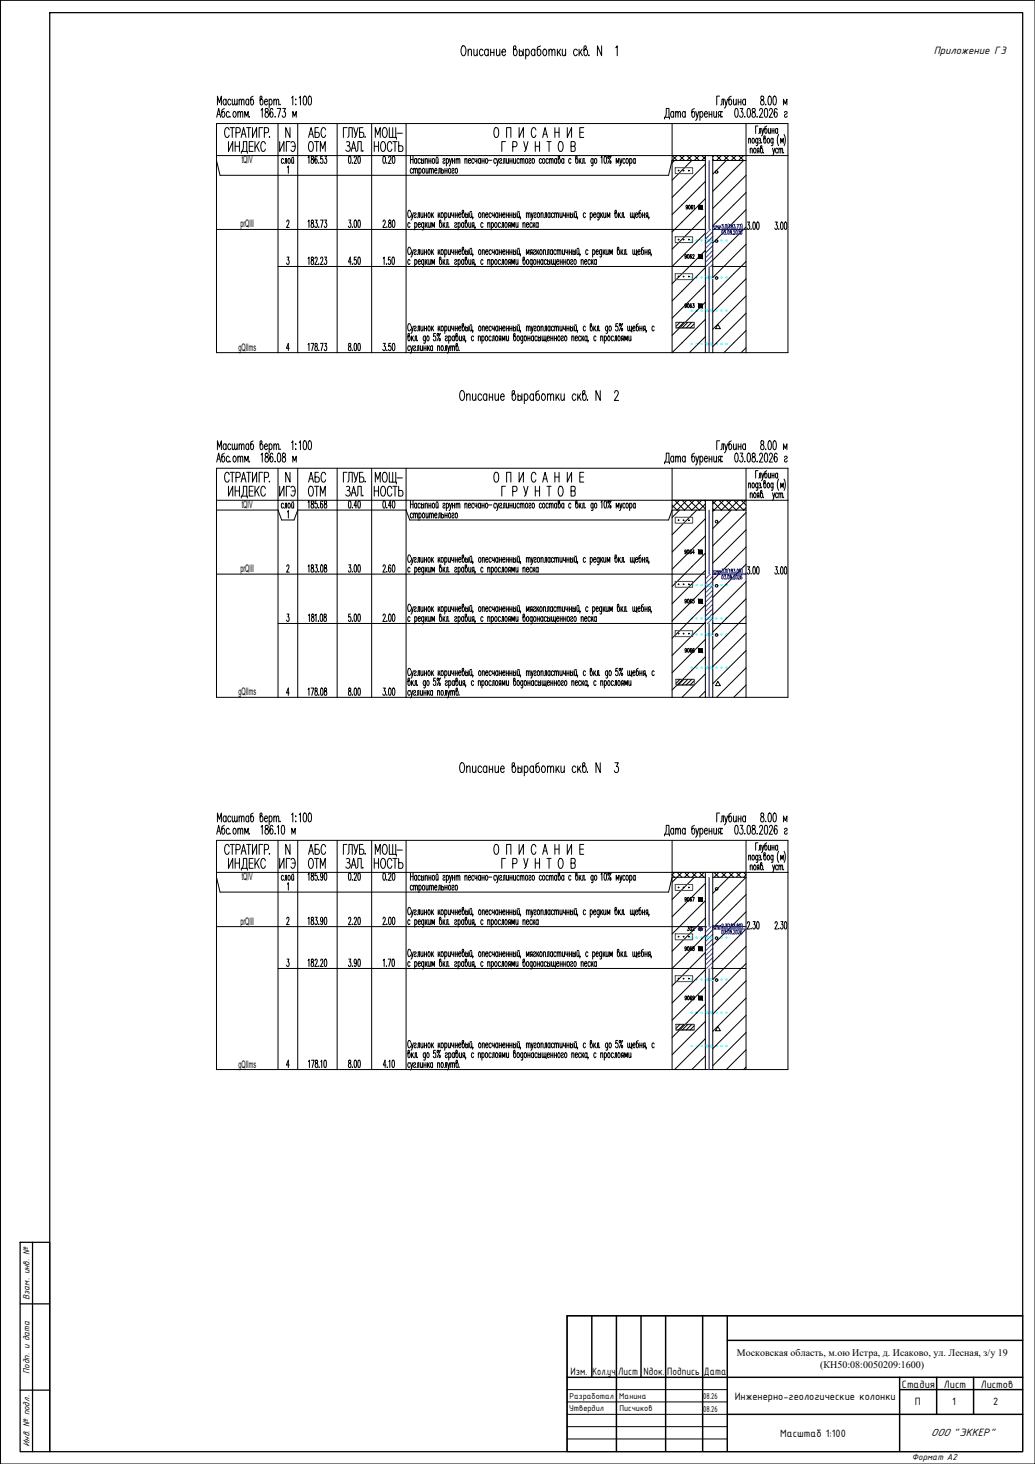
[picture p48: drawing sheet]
<svg xmlns="http://www.w3.org/2000/svg" width="420mm" height="594mm" viewBox="0 0 420 594" stroke-linecap="round" stroke-linejoin="round" font-family="sans-serif">
<defs><g id="words">
<text font-size="8.8" x="151.3" y="57.9">МОЩ-</text>
<g font-size="8.4">
<text x="151.3" y="197.6">МОЩ-</text>
<text x="151.3" y="348.5">МОЩ-</text>
</g>
<g font-size="7.9">
<text x="124.5" y="57.1">АБС</text>
<text x="124.2" y="62.8">ОТМ</text>
</g>
<g font-size="7.5">
<text x="124.5" y="196.8">АБС</text>
<text x="112.5" y="202.5">ИГЭ</text>
<text x="124.2" y="202.5">ОТМ</text>
<text x="151" y="202.5">НОСТЬ</text>
<text x="124.5" y="347.8">АБС</text>
<text x="112.5" y="353.5">ИГЭ</text>
<text x="124.2" y="353.5">ОТМ</text>
<text x="151" y="353.5">НОСТЬ</text>
</g>
<g font-size="4.7">
<text x="379.1" y="21.9">Приложение Г3</text>
<text x="231.6" y="558.1">Изм.</text>
<text x="240.5" y="558.1">Кол.уч.</text>
<text x="251" y="558.1">Лист</text>
<text x="261.2" y="558.1">Nдок.</text>
<text x="270.9" y="558.1">Подпись</text>
<text x="285.7" y="558.1">Дата</text>
<text x="366.1" y="563.1">Стадия</text>
<text x="383.2" y="563.1">Лист</text>
<text x="398.1" y="563.1">Листов</text>
<text x="298.2" y="568">Инженерно-геологические колонки</text>
<text x="371.3" y="570">П</text>
<text x="386.5" y="570">1</text>
<text x="403.2" y="570">2</text>
<text x="316.7" y="583.2">Масштаб 1:100</text>
<text x="377.9" y="582.7">ООО &quot;ЭККЕР&quot;</text>
</g>
<g font-size="4.2">
<text x="98.1" y="66.3">tQIV</text>
<text x="97.6" y="92.3">prQIII</text>
<text x="96.8" y="142.3">gQIIms</text>
<text x="98.1" y="206.2">tQIV</text>
<text x="97.6" y="232.2">prQIII</text>
<text x="96.8" y="282.2">gQIIms</text>
<text x="98.1" y="357.2">tQIV</text>
<text x="97.6" y="375.2">prQIII</text>
<text x="96.8" y="433.2">gQIIms</text>
</g>
<g font-size="4.1">
<text x="299.1" y="550.1">Московская область, м.ою Истра, д. Исаково, ул. Лесная, з/у 19</text>
<text x="333" y="555.1">(КН50:08:0050209:1600)</text>
</g>
<g font-size="3.9">
<text x="11.9" y="527.5" transform="rotate(-90 11.9 527.5)">Взам. инв. №</text>
<text x="11.9" y="557.5" transform="rotate(-90 11.9 557.5)">Подп. и дата</text>
<text x="11.9" y="587.1" transform="rotate(-90 11.9 587.1)">Инв. № подл.</text>
<text x="370.2" y="592.6">Формат A2</text>
</g>
<g font-size="3.7">
<text x="231.2" y="567.7">Разработал</text>
<text x="251.4" y="567.7">Манина</text>
<text x="285.4" y="567.6">08.26</text>
<text x="231.1" y="572.7">Утвердил</text>
<text x="251.5" y="572.7">Писчиков</text>
<text x="285.4" y="572.9">08.26</text>
</g>
</g></defs>
<path d="M20.2 5.1h395v584h-395zM8.2 504.1h12v85h-12zM13.2 504.1v85M8.2 529.1h12M8.2 564.1h12" fill="none" stroke="#000" stroke-width=".51"/>
<!-- layer: 0 -->
<path d="M.2 .1h420v594h-420z" fill="none" stroke="#000" stroke-width=".41"/>
<path d="M230.2 533.9h185v55.2h-185z" fill="none" stroke="#000" stroke-width=".41"/>
<!-- layer: FORMAT -->
<g fill="none" stroke="#000" stroke-width=".59">
<path d="M240.2 533.9v25M250.2 533.9v55M260.2 533.9v25M270.2 533.9v55M285.2 533.9v55M295.2 533.9v55M415.2 533.9h-185v55M230.2 558.9h185M295.2 543.9h120M365.2 558.9v30M380.2 558.9v15M395.2 558.9v15"/>
<path d="M295.2 573.9h120M365.2 563.9h50"/>
</g>
<path d="M230.2 568.9h65M230.2 573.9h65M230.2 578.9h65M230.2 563.9h65M230.2 583.9h65" fill="none" stroke="#000" stroke-width=".41"/>
<!-- layer: Skv -->
<g fill="none" stroke="#000" stroke-width=".41">
<path d="M272.8 63.1h13.5M272.8 65.1h13.5M286.3 63.1h3v80h-3zM289.3 63.1h13.6M289.3 65.1h13.6M272.8 93.1h13.5M289.3 93.1h13.6M272.8 108.1h13.5M289.3 108.1h13.6M274.4 130.9h7.4M274.4 133h7.4M276 130.9l-1.6 1.5"/>
<path d="M277.5 130.9l-2.1 2.1M279.1 130.9l-2.1 2.1M280.8 130.9l-2.2 2.1M281.8 131.4l-1.6 1.6M291.4 131.6l1 1.8h-2zM272.8 143.1h13.5M289.3 143.1h13.6M272.8 203h13.5M272.8 207h13.5M286.3 203h3v80h-3zM289.3 203h13.6M289.3 207h13.6"/>
<path d="M272.8 233h13.5M289.3 233h13.6M272.8 253h13.5M289.3 253h13.6M274.4 275.7h7.4M274.4 277.9h7.4M276 275.7l-1.6 1.6M277.5 275.7l-2.1 2.2M279.1 275.7l-2.1 2.2M280.8 275.7l-2.2 2.2M281.8 276.3l-1.6 1.6M291.4 276.5l1 1.7h-2z"/>
<path d="M272.8 283h13.5M289.3 283h13.6M272.8 354h13.5M272.8 356h13.5M286.3 354h3v80h-3zM289.3 354h13.6M289.3 356h13.6M272.8 376h13.5M289.3 376h13.6M272.8 393h13.5M289.3 393h13.6M274.4 415.8h7.4"/>
<path d="M274.4 417.9h7.4M276 415.8l-1.6 1.5M277.5 415.8l-2.1 2.1M279.1 415.8l-2.1 2.1M280.8 415.8l-2.2 2.1M281.8 416.3l-1.6 1.6M291.4 416.5l1 1.8h-2zM272.8 434h13.5M289.3 434h13.6"/>
<circle cx="275.4" cy="69.2" r=".15"/>
<circle cx="277.5" cy="69.3" r=".15"/>
<circle cx="279.6" cy="69.3" r=".15"/>
<circle cx="290.9" cy="69.8" r=".53"/>
<circle cx="275.4" cy="97.2" r=".15"/>
<circle cx="277.5" cy="97.2" r=".15"/>
<circle cx="279.6" cy="97.2" r=".15"/>
<circle cx="290.9" cy="97.8" r=".53"/>
<circle cx="275.4" cy="112.2" r=".15"/>
<circle cx="277.5" cy="112.2" r=".15"/>
<circle cx="279.6" cy="112.2" r=".15"/>
<circle cx="290.9" cy="112.8" r=".53"/>
<circle cx="275.4" cy="211.1" r=".15"/>
<circle cx="277.5" cy="211.1" r=".15"/>
<circle cx="279.6" cy="211.1" r=".15"/>
<circle cx="290.9" cy="211.7" r=".53"/>
<circle cx="275.4" cy="237.1" r=".15"/>
<circle cx="277.5" cy="237.1" r=".15"/>
<circle cx="279.6" cy="237.1" r=".15"/>
<circle cx="290.9" cy="237.7" r=".53"/>
<circle cx="275.4" cy="257.1" r=".15"/>
<circle cx="277.5" cy="257.1" r=".15"/>
<circle cx="279.6" cy="257.1" r=".15"/>
<circle cx="290.9" cy="257.7" r=".53"/>
<circle cx="275.4" cy="360.1" r=".15"/>
<circle cx="277.5" cy="360.1" r=".15"/>
<circle cx="279.6" cy="360.1" r=".15"/>
<circle cx="290.9" cy="360.7" r=".53"/>
<circle cx="275.4" cy="380.1" r=".15"/>
<circle cx="275.4" cy="397.1" r=".15"/>
<circle cx="277.5" cy="380.1" r=".15"/>
<circle cx="277.5" cy="397.1" r=".15"/>
<circle cx="279.6" cy="380.1" r=".15"/>
<circle cx="279.6" cy="397.1" r=".15"/>
<circle cx="290.9" cy="397.7" r=".53"/>
<circle cx="290.9" cy="380.7" r=".53"/>
</g>
<!-- layer: Fill -->
<g fill="none" stroke="#000" stroke-width=".41">
<path d="M272.8 63.1l1.1 1 1-1M272.8 65.1l1.1-1 1 1M273.9 65.1l-1.1 1M275.8 63.1l1.1 1M276.9 64.1l-1.1 1M276.9 64.1l1 1M277.9 63.1l-1 1M278.8 63.1l2 2-8 8M280.8 63.1l-2 2M281.9 63.1l1.9 2M283.8 63.1l-1.9 2M284.9 63.1l1 1"/>
<path d="M285.9 64.1l-1 1M285.9 64.1l.4 .5M286.3 63.6l-.4 .5M286.3 73.6l-13.5 13.5M286.3 66.6l-13.5 13.5M289.3 64.6l.6 .5M289.9 63.1l-.6 .5M290.9 63.1l2 2M292.9 63.1l-2 2M293.9 63.1l2 2M294.9 65.1l-5.6 5.5M295.9 63.1l-2 2"/>
<path d="M296.8 63.1l1.1 1M297.9 64.1l-1.1 1M297.9 64.1l1 1M298.9 63.1l-1 1M299.8 63.1l1.1 1M300.9 64.1l-1.1 1M300.9 64.1l1 1-12.6 12.5M301.9 63.1l-1 1M302.9 71.1l-13.6 13.5M302.9 78.1l-13.6 13.5M286.3 87.6l-13.5 13.5M286.3 80.6l-13.5 13.5"/>
<path d="M286.3 94.6l-13.5 13.5M302.9 92.1l-13.6 13.5M302.9 85.1l-13.6 13.5M302.9 99.1l-13.6 13.5M286.3 101.6l-13.5 13.5M286.3 115.6l-13.5 13.5M286.3 108.6l-13.5 13.5M302.9 106.1l-13.6 13.5M302.9 113.1l-13.6 13.5M286.3 136.6l-6.4 6.5M286.3 122.6l-13.5 13.5M286.3 129.6l-13.5 13.5"/>
<path d="M302.9 120.1l-13.6 13.5M302.9 127.1l-13.6 13.5M302.9 134.1l-9 9M302.9 141.1l-2 2M273.9 203l4 4 1.5-1.5M275.8 203l-2.5 2.5-.5-.5M275.8 207l-3 3M276.9 203l2.5 2.5M278.8 203l-3.9 4-1.6-1.5-.5 .5M279.9 203l3.9 4 2.5-2.5M281.9 203l-2.5 2.5M282.9 203l3.4 3.5"/>
<path d="M282.9 207l-10.1 10M284.9 203l-4.1 4-1.4-1.5M285.9 203l.4 .5M286.3 210.5l-13.5 13.5M286.3 217.5l-13.5 13.5M289.3 206.5l.6 .5M289.3 203.5l.6 .5M289.9 204l-.6 .5M290.9 203l-1 1M291.8 203l1.1 1M292.9 204l-3.6 3.5M293.9 203l-1 1"/>
<path d="M294.9 203l4 4 4-4M296.8 203l-3.9 4-3-3M296.8 207l-7.5 7.5M297.9 203l4 4M299.8 203l-3.9 4-3-3M300.9 203l2 2M301.9 207h.1M302.9 215l-13.6 13.5M302.9 206l-1 1M302.9 208l-13.6 13.5M286.3 224.5l-13.5 13.5M286.3 231.5l-13.5 13.5"/>
<path d="M286.3 238.5l-13.5 13.5M302.9 236l-13.6 13.5M302.9 222l-13.6 13.5M302.9 229l-13.6 13.5M286.3 245.5l-13.5 13.5M286.3 252.5l-13.5 13.5M286.3 259.5l-13.5 13.5M302.9 243l-13.6 13.5M302.9 250l-13.6 13.5M302.9 257l-13.6 13.5M286.3 266.5l-13.5 13.5M286.3 273.5l-9.4 9.5"/>
<path d="M302.9 264l-13.6 13.5M302.9 271l-12 12M302.9 278l-5 5M286.3 280.5l-2.5 2.5M273.9 354l-1.1 1 1.1 1M274.9 354l2 2M276.9 354l-4.1 4M277.9 354l2 2M279.9 354l-2 2M280.8 354l1.1 1M281.9 355l-1.1 1M281.9 355l1 1"/>
<path d="M281.9 356l-9.1 9M282.9 354l-1 1M283.8 354l1.1 1M284.9 355l-1.1 1M284.9 355l1 1M285.9 354l-1 1M286.3 358.5l-13.5 13.5M289.9 354l1 1 .9-1M289.9 356l1-1 .9 1M292.9 354l2 2M294.9 354l-2 2M295.9 354l2 2"/>
<path d="M297.9 354l-8.6 8.5M298.9 354l2 2M300.9 354l-2 2M301.9 354l1 1-1 1M302.9 356l-13.6 13.5M286.3 365.5l-13.5 13.5M286.3 372.5l-13.5 13.5M286.3 379.5l-13.5 13.5M302.9 370l-13.6 13.5M302.9 363l-13.6 13.5M302.9 377l-13.6 13.5M286.3 386.5l-13.5 13.5"/>
<path d="M286.3 393.5l-13.5 13.5M302.9 384l-13.6 13.5M302.9 391l-13.6 13.5M302.9 398l-13.6 13.5M286.3 400.5l-13.5 13.5M286.3 407.5l-13.5 13.5M286.3 414.5l-13.5 13.5M302.9 405l-13.6 13.5M302.9 412l-13.6 13.5M302.9 419l-13.6 13.5M286.3 421.5l-12.4 12.5M286.3 428.5l-5.5 5.5"/>
<path d="M302.9 426l-8 8M302.9 433l-1 1"/>
</g>
<!-- layer: Skv -->
<path d="M274.1 68h7.1v2.5h-7.1zM274.1 96.1h7.1v2.3h-7.1zM274.1 111.1h7.1v2.4h-7.1zM274.4 130.8h7.4v2.3h-7.4zM274.1 209.9h7.1v2.4h-7.1zM274.1 235.9h7.1v2.4h-7.1zM274.1 255.9h7.1v2.4h-7.1zM274.4 275.6h7.4v2.4h-7.4zM274.1 358.9h7.1v2.4h-7.1zM274.1 378.9h7.1v2.5h-7.1zM274.1 395.9h7.1v2.4h-7.1zM274.4 415.6h7.4v2.4h-7.4z" fill="none" stroke="#723939" stroke-width=".41"/>
<g fill="none" stroke="#0ff" stroke-width=".41">
<circle cx="280.8" cy="97.6" r=".23"/>
<circle cx="282.8" cy="97.6" r=".23"/>
<circle cx="284.8" cy="97.6" r=".23"/>
<circle cx="290.9" cy="97.6" r=".23"/>
<circle cx="292.9" cy="97.6" r=".23"/>
<circle cx="294.9" cy="97.6" r=".23"/>
<circle cx="280.8" cy="112.6" r=".23"/>
<circle cx="282.8" cy="112.6" r=".23"/>
<circle cx="284.8" cy="112.6" r=".23"/>
<circle cx="290.9" cy="112.6" r=".23"/>
<circle cx="292.9" cy="112.6" r=".23"/>
<circle cx="294.9" cy="112.6" r=".23"/>
<circle cx="280.8" cy="126.1" r=".23"/>
<circle cx="280.8" cy="139.6" r=".23"/>
<circle cx="282.8" cy="139.6" r=".23"/>
<circle cx="282.8" cy="126.1" r=".23"/>
<circle cx="284.8" cy="126.1" r=".23"/>
<circle cx="284.8" cy="139.6" r=".23"/>
<circle cx="290.9" cy="126.1" r=".23"/>
<circle cx="290.9" cy="139.6" r=".23"/>
<circle cx="292.9" cy="139.6" r=".23"/>
<circle cx="292.9" cy="126.1" r=".23"/>
<circle cx="294.9" cy="126.1" r=".23"/>
<circle cx="294.9" cy="139.6" r=".23"/>
<circle cx="280.8" cy="237.4" r=".23"/>
<circle cx="282.8" cy="237.4" r=".23"/>
<circle cx="284.8" cy="237.4" r=".23"/>
<circle cx="290.9" cy="237.4" r=".23"/>
<circle cx="292.9" cy="237.4" r=".23"/>
<circle cx="294.9" cy="237.4" r=".23"/>
<circle cx="280.8" cy="250.9" r=".23"/>
<circle cx="280.8" cy="257.5" r=".23"/>
<circle cx="282.8" cy="257.5" r=".23"/>
<circle cx="282.8" cy="250.9" r=".23"/>
<circle cx="284.8" cy="257.5" r=".23"/>
<circle cx="284.8" cy="250.9" r=".23"/>
<circle cx="290.9" cy="257.5" r=".23"/>
<circle cx="290.9" cy="250.9" r=".23"/>
<circle cx="292.9" cy="250.9" r=".23"/>
<circle cx="292.9" cy="257.5" r=".23"/>
<circle cx="294.9" cy="250.9" r=".23"/>
<circle cx="294.9" cy="257.5" r=".23"/>
<circle cx="280.8" cy="270.9" r=".23"/>
<circle cx="282.8" cy="271" r=".23"/>
<circle cx="284.8" cy="270.9" r=".23"/>
<circle cx="290.9" cy="270.9" r=".23"/>
<circle cx="292.9" cy="271" r=".23"/>
<circle cx="294.9" cy="270.9" r=".23"/>
<circle cx="280.8" cy="380.4" r=".23"/>
<circle cx="280.8" cy="397.5" r=".23"/>
<circle cx="282.8" cy="380.5" r=".23"/>
<circle cx="282.8" cy="397.5" r=".23"/>
<circle cx="284.8" cy="397.5" r=".23"/>
<circle cx="284.8" cy="380.4" r=".23"/>
<circle cx="290.9" cy="397.5" r=".23"/>
<circle cx="290.9" cy="380.4" r=".23"/>
<circle cx="292.9" cy="380.5" r=".23"/>
<circle cx="292.9" cy="397.5" r=".23"/>
<circle cx="294.9" cy="380.4" r=".23"/>
<circle cx="294.9" cy="397.5" r=".23"/>
<circle cx="280.8" cy="411" r=".23"/>
<circle cx="282.8" cy="411" r=".23"/>
<circle cx="284.8" cy="411" r=".23"/>
<circle cx="290.9" cy="411" r=".23"/>
<circle cx="292.9" cy="411" r=".23"/>
<circle cx="294.9" cy="411" r=".23"/>
<circle cx="280.8" cy="424.5" r=".23"/>
<circle cx="282.8" cy="424.5" r=".23"/>
<circle cx="284.8" cy="424.5" r=".23"/>
<circle cx="290.9" cy="424.5" r=".23"/>
<circle cx="292.9" cy="424.5" r=".23"/>
<circle cx="294.9" cy="424.5" r=".23"/>
</g>
<g fill="#0ff" stroke="#0ff" stroke-width=".41">
<path d="M286.9 97.3l1.9 .6h-1.9zM286.9 97.3l1.9 .6v-.6z"/>
<path d="M286.9 112.3l1.9 .6h-1.9zM286.9 112.3l1.9 .6v-.6z"/>
<path d="M286.9 125.8l1.9 .6h-1.9zM286.9 125.8l1.9 .6v-.6z"/>
<path d="M286.9 139.3l1.9 .6h-1.9zM286.9 139.3l1.9 .6v-.6z"/>
<path d="M286.9 237.2l1.9 .6h-1.9zM286.9 237.2l1.9 .6v-.6z"/>
<path d="M286.9 250.7l1.9 .6h-1.9zM286.9 250.7l1.9 .6v-.6z"/>
<path d="M286.9 257.1l1.9 .7h-1.9zM286.9 257.1l1.9 .7v-.7z"/>
<path d="M286.9 270.7l1.9 .6h-1.9zM286.9 270.7l1.9 .6v-.6z"/>
<path d="M286.9 380.2l1.9 .6h-1.9zM286.9 380.2l1.9 .6v-.6z"/>
<path d="M286.9 397.2l1.9 .6h-1.9zM286.9 397.2l1.9 .6v-.6z"/>
<path d="M286.9 410.7l1.9 .6h-1.9zM286.9 410.7l1.9 .6v-.6z"/>
<path d="M286.9 424.2l1.9 .6h-1.9zM286.9 424.2l1.9 .6v-.6z"/>
</g>
<!-- layer: Table -->
<g fill="none" stroke="#000" stroke-width=".41">
<path d="M92.8 57.5v3.9l1.7-3.9v3.9M93 52.7l-.3-.7-.8-.2a2.87 2.87 0 0 0 0 4 .94 .94 0 0 0 1.1-1M93.4 51.8h1.8M94.3 51.8v4M95.5 59.4h1.7M95.5 57.5v3.9M95.8 53.9h1.1a1.14 1.14 0 0 0 .7-1.1 1.14 1.14 0 0 0-.7-1h-1.1v4M97.2 57.5v3.9M97.9 55.8l1-4 1 4M98.3 54.5h1.2M100.1 51.8h1.8M101 51.8v4"/>
<path d="M101.2 59.4h1.5M102.5 51.8v4l1.7-4v4M102.8 57.5h-1.6v3.9h1.6M103.5 57.5v3.9M104.1 59.2l1.1 2.2M105.2 57.5l-1.7 2.6M106.7 51.8h-1.5v4M107.3 53.9h1.1a1.14 1.14 0 0 0 .7-1.1 1.14 1.14 0 0 0-.7-1h-1.1v4M107.7 58.4l-.3-.8-.8-.1a3 3 0 0 0 0 3.9 .95 .95 0 0 0 1.1-.9M109.4 55.4l-.1 .2h.2M112.9 50.1v93M113.5 57.5v3.9l1.8-3.9v3.9"/>
<path d="M117.7 57.5h-1.5v3.9M117.7 51.8v4l-1.7-4v4M118.1 58l.5-.5a1.71 1.71 0 0 1 1.2 2.4l-.1 .6a.87 .87 0 0 1-.4 .8 .87 .87 0 0 1-.9 0l-.3-.4M118.6 59.4h1.2M120.9 50.1v93M136.9 50.1v93M140.6 57.6l.8-.1a.87 .87 0 0 1 .4 1.3l-.4 .4a1.09 1.09 0 0 1 .7 1.6 1.09 1.09 0 0 1-1.8 .1M140.9 51.8h-1.5v4M141 59.2h.4M141.1 55.8l.5-.8v-3.2h1.4v4M143.6 51.8l.9 3.2M145.3 51.8l-.9 3.6-.6 .4"/>
<path d="M147.3 51.8h-1.3v4h1.1a1.14 1.14 0 0 0 .6-1.1 1.14 1.14 0 0 0-.6-1h-1.1M148.2 55.4l-.1 .2h.2M150.9 50.1v93M151.9 57.5v3.9M153.7 57.5v3.9M155 57.6l.3-.1a1.72 1.72 0 0 1 1.2 2.4l-.1 .6a.87 .87 0 0 1-.5 .8 .87 .87 0 0 1-.9 0l-.5-1.4 .1-1.5zM159.1 58.4l-.3-.8-.8-.1a2.87 2.87 0 0 0 0 3.9 .9 .9 0 0 0 1.1-.9M160.4 57.5v3.9M161.8 57.5v3.9h1.3l.5-.7-.2-1.2-.3-.3h-1.3M164.8 50.1v93M201 52l.2-.2a1.67 1.67 0 0 1 1.2 2.4v.6a.87 .87 0 0 1-.9 1 .87 .87 0 0 1-.9-1l-.1-1.5zM205.2 57.5h-1.5v3.9"/>
<path d="M205.7 55.8v-4h1.7v4M208.2 59.5h1.1a1.14 1.14 0 0 0 .6-1 1.14 1.14 0 0 0-.6-1h-1.1v3.9M210.7 51.8v4l1.8-4v4M212.6 57.5l.9 3.2M214.3 57.5l-.9 3.6-.5 .3M217.3 57.5v3.9M217.3 59.4h1.7M217.6 52.7l-.4-.7-.7-.2a2.87 2.87 0 0 0 0 4 .94 .94 0 0 0 1.1-1M219 57.5v3.9M220.3 55.8l1-4 1 4M220.6 54.5h1.3M222 57.5h1.7"/>
<path d="M222.9 57.5v3.9M225.3 51.8v4M225.3 53.7h1.6M226.9 51.8v4M227.1 57.6l.2-.1a1.71 1.71 0 0 1 1.3 2.4l-.1 .6a.89 .89 0 0 1-.5 .8 .89 .89 0 0 1-.9 0l-.5-1.4zM230.3 51.8v4l1.7-4v4M231.8 59.4h1.1a1.17 1.17 0 0 1 0 2h-1.1v-3.9h1.1l.5 .3v1.2l-.5 .4M235.4 53.7h1.5M237 51.8h-1.6v4h1.6M272.8 50.1v93h-184.9v-93h232v93h-17v-93M303.9 56.7l.4-.6 .4 .2v1.8M303.9 56.1v2"/>
<path d="M305.5 56.3l.1-.2a1.12 1.12 0 0 1 0 2l-.3-.9zM307.6 56.5l-.3-.4a1.09 1.09 0 0 0-.6 1 1.09 1.09 0 0 0 .6 1l.3-.4M307.6 56.1v2.7l-.3 .3-.3-.1M307.7 51.1h-1v3M308 54.1l.3-.1 .1-1.9h.4v2M308 56.3h.7v.5l-.4 .2M308.5 57a.57 .57 0 0 1 .3 .7 .57 .57 0 0 1-.8 .3M309.1 57.8l.1 .2M309.2 52.1l.4 2 .5-2M309.6 54.1l-.5 1M310.4 56.1a1.12 1.12 0 0 1 0 2l-.4-.6v-2.1l.5-.3 .1 .7-.6 .7M311.2 51.1l-.7 .7 .1 2.2a.95 .95 0 0 0 .9-.7 .95 .95 0 0 0-.3-1l-.4-.2-.3 .4"/>
<path d="M311.7 56.3l.1-.2a1.12 1.12 0 0 1 0 2l-.4-.9zM311.9 52.1l.1 1.9 .4 .1 .4-.6M312.8 52.1v2M313.4 53.1h.8M313.4 52.1v2M313.8 56.5l-.3-.4a1.12 1.12 0 0 0 0 2l.3-.4M313.8 56.1l-.1 2.7-.2 .3-.4-.1M314.2 52.1v2M315.7 52.5l-.2-.2a.96 .96 0 0 0-.9 .6 .96 .96 0 0 0 .4 1.1l.3 .1 .4-.4M315.7 52.1v2M316.1 54.5a5 5 0 0 0 0 4.6M316.9 58.1v-2l.6 1.6 .5-1.6v2"/>
<path d="M318.3 54.5a5.3 5.3 0 0 1 0 4.6M87.9 63.1h232M87.9 65.1l1.4 6h182.1l1.4-6M98 62.2v-.8h2.4v.8M98.2 61.4a4.9 4.9 0 0 0 .6-3.9h1.4v3.9M142.6 61.4l1-3.9 .9 3.9M142.9 60.1h1.3M144.8 61.4l.5-.7v-3.2h1.3v3.9M147.3 61.1l-.1 .2h.2M304.5 60.7l.4-.6 .4 .2 .1 1.8M304.5 60.1v2M306.3 60.1a1.09 1.09 0 0 1 .6 1 1.09 1.09 0 0 1-.6 1l-.4-.8z"/>
<path d="M307.7 61.4l-.4 .7M308.1 61.4a.68 .68 0 0 1-.7-.5 .68 .68 0 0 1 .3-.8h.4v2M309 60.1a1.12 1.12 0 0 1 0 2l-.3-.6v-2.1l.5-.3v.7l-.5 .8M310 61.8v.2M313.6 60.1l.5 2 .4-2M314.1 62.1l-.6 1M315.7 60.6l-.1-.3a.98 .98 0 0 0-.9 .7 .98 .98 0 0 0 .5 1.1l.5-.4M316.2 60.7l.4-.6 .3 .2v1.8M316.2 60.1v2M316.9 60.7l.4-.6 .3 .2 .1 1.8M318.1 61.8l.1 .2M87.9 93.1h184.9"/>
<path d="M112.9 108.1h159.9M92.8 197.3v4l1.7-4v4M93 192.6l-.3-.8-.8-.1a2.87 2.87 0 0 0 0 3.9 .94 .94 0 0 0 1.1-.9M93.4 191.7h1.8M94.3 191.7v3.9M95.5 197.3v4M95.5 199.2h1.7M95.8 193.7h1.1a1.14 1.14 0 0 0 .7-1 1.14 1.14 0 0 0-.7-1h-1.1v3.9M97.2 197.3v4M97.9 195.6l1-3.9 1 3.9M98.3 194.3h1.2M100.1 191.7h1.8"/>
<path d="M101 191.7v3.9M101.2 199.2h1.5M102.5 191.7v3.9l1.7-3.9v3.9M102.8 197.3h-1.6v4h1.6M103.5 197.3v4M104.1 199l1.1 2.3M105.2 197.3l-1.7 2.7M106.7 191.7h-1.5v3.9M107.3 193.7h1.1a1.14 1.14 0 0 0 .7-1 1.14 1.14 0 0 0-.7-1h-1.1v3.9M107.7 198.3l-.3-.8-.8-.2a3 3 0 0 0 0 4 .95 .95 0 0 0 1.1-.9M109.4 195.3l-.1 .2h.2M112.9 190v93"/>
<path d="M117.7 191.7v3.9l-1.7-3.9v3.9M120.9 190v93M136.9 190v93M140.6 197.5l.8-.2a.87 .87 0 0 1 .4 1.3l-.4 .4a1.09 1.09 0 0 1 .7 1.7 1.09 1.09 0 0 1-1.8 .1M140.9 191.7h-1.5v3.9M141 199h.4M141.1 195.6l.5-.7v-3.2h1.4v3.9M142.9 200h1.3M143.6 191.7l.9 3.2M145.3 191.7l-.9 3.6-.6 .3M147.3 191.7h-1.3v3.9h1.1a1.14 1.14 0 0 0 .6-1 1.14 1.14 0 0 0-.6-1h-1.1M148.2 195.3l-.1 .2h.2"/>
<path d="M150.9 190v93M164.8 190v93M201 191.8l.2-.1a1.67 1.67 0 0 1 1.2 2.4v.6a.87 .87 0 0 1-.9 1 .87 .87 0 0 1-.9-1l-.1-1.5zM205.2 197.3h-1.5v4M205.7 195.6v-3.9h1.7v3.9M208.2 199.4h1.1a1.14 1.14 0 0 0 .6-1 1.14 1.14 0 0 0-.6-1.1h-1.1v4M210.7 191.7v3.9l1.8-3.9v3.9M212.6 197.3l.9 3.2M214.3 197.3l-.9 3.6-.5 .4M217.3 197.3v4M217.3 199.2h1.7M217.6 192.6l-.4-.8-.7-.1a2.87 2.87 0 0 0 0 3.9 .94 .94 0 0 0 1.1-.9"/>
<path d="M219 197.3v4M220.3 195.6l1-3.9 1 3.9M220.6 194.3h1.3M222 197.3h1.7M222.9 197.3v4M225.3 191.7v3.9M225.3 193.6h1.6M226.9 191.7v3.9M227.1 197.5l.2-.2a1.71 1.71 0 0 1 1.3 2.5l-.1 .6a.89 .89 0 0 1-.5 .8 .89 .89 0 0 1-.9-.1l-.5-1.3zM230.3 191.7v3.9l1.7-3.9v3.9M231.8 199.2h1.1a1.17 1.17 0 0 1 0 2.1h-1.1v-4h1.1l.5 .4v1.2l-.5 .3M235.4 193.6h1.5"/>
<path d="M237 191.7h-1.6v3.9h1.6M272.8 190v93h-184.9v-93h232v93h-17v-93M303.9 196.6l.4-.6 .4 .1v1.9M303.9 196v2M304.5 200v2M305.6 196a1.16 1.16 0 0 1 0 2l-.3-.9zM306.3 200a1.09 1.09 0 0 1 .6 1 1.09 1.09 0 0 1-.6 1l-.4-.9zM307.6 196.4l-.3-.4a1.12 1.12 0 0 0-.6 1 1.12 1.12 0 0 0 .6 1l.3-.5M307.6 196v2.7l-.3 .3-.3-.1M307.7 191h-1v3M308 194l.4-.6v-1.4h.4v2M308 196.1h.7v.6l-.4 .2"/>
<path d="M308.5 196.9a.55 .55 0 0 1 .3 .7 .55 .55 0 0 1-.8 .2M309 200a1.12 1.12 0 0 1 0 2l-.3-.6v-2.1l.5-.3v.7l-.5 .7M309.1 197.7l.1 .1M309.2 192l.4 2 .5-2M309.6 194l-.5 1M310.4 196a1.16 1.16 0 0 1 0 2l-.4-.6v-2.1l.5-.3 .1 .7-.6 .7M311.2 191l-.7 .7 .1 2.2a.95 .95 0 0 0 .9-.7 .95 .95 0 0 0-.3-1.1l-.4-.1-.3 .4M311.8 196a1.16 1.16 0 0 1 0 2l-.4-.9zM311.9 192l.1 1.9 .4 .1 .4-.6M312.8 192v2M313.4 192v2M313.4 193h.8"/>
<path d="M313.6 200l.5 2 .4-2M313.8 196.4l-.3-.4a1.16 1.16 0 0 0 0 2l.3-.5M313.8 196l-.1 2.7-.2 .3-.4-.1M314.2 192v2M315.7 192.4l-.2-.3a.96 .96 0 0 0-.9 .7 .96 .96 0 0 0 .4 1.1l.3 .1 .4-.4M315.7 192v2M316.1 194.4a5 5 0 0 0 0 4.6M316.2 200v2M316.9 198v-2l.6 1.5 .5-1.5v2M318.3 194.4a5.3 5.3 0 0 1 0 4.6M87.9 203h232M87.9 207h25l1.4 4h5.1l1.5-4h43.9l1.5 4h105.1l1.4-4"/>
<path d="M98 202.1v-.8h2.4v.8M98.2 201.3a4.9 4.9 0 0 0 .6-4h1.4v4M142.6 201.3l1-4 .9 4M144.8 201.3l.5-.8v-3.2h1.3v4M147.3 200.9l-.1 .2h.2M304.5 200.5l.4-.5 .4 .1 .1 1.9M307.7 201.3l-.4 .7M308.1 201.3a.68 .68 0 0 1-.7-.5 .68 .68 0 0 1 .3-.8h.4v2M310 201.7v.2M314.1 202l-.6 1M315.7 200.4l-.1-.3a.98 .98 0 0 0-.9 .8 .98 .98 0 0 0 .5 1.1l.5-.4M316.2 200.5l.4-.5 .3 .1v1.9"/>
<path d="M316.9 200.5l.4-.5 .3 .1 .1 1.9M318.1 201.7l.1 .2M87.9 233h184.9M112.9 253h159.9M87.9 354h232M87.9 356l1.4 6h182.1l1.4-6M92.8 348.3v4.1l1.7-4.1v4.1M93 343.6l-.2-.6a1.01 1.01 0 0 0-1.3 0 1.01 1.01 0 0 0-.3 1.2l.1 1.5a.87 .87 0 0 0 .5 .8 .87 .87 0 0 0 .9 0l.3-.8M93.4 342.7h1.8M94.3 342.7v4M95.5 348.3v4.1M95.5 350.2h1.7"/>
<path d="M95.8 344.8h1.1a1.17 1.17 0 0 0 .7-1.1 1.17 1.17 0 0 0-.7-1h-1.1v4M97.2 348.3v4.1M97.9 346.7l1-4 1 4M98 353.1v-.7h2.4v.7M98.2 352.4a5.2 5.2 0 0 0 .6-4.1h1.4v4.1M98.3 345.3h1.2M100.1 342.7h1.8M101 342.7v4M101.2 350.2h1.5M102.5 342.7v4l1.7-4v4M102.8 348.3h-1.6v4.1h1.6M103.5 348.3v4.1"/>
<path d="M104.1 350.1l1.1 2.3M105.2 348.3l-1.7 2.7M106.7 342.7h-1.5v4M107.3 344.8h1.1a1.17 1.17 0 0 0 .7-1.1 1.17 1.17 0 0 0-.7-1h-1.1v4M107.7 349.3l-.2-.6a1.01 1.01 0 0 0-1.3-.1 1.01 1.01 0 0 0-.3 1.3l.1 1.5a.87 .87 0 0 0 .4 .8 .87 .87 0 0 0 1-.1l.3-.7M109.4 346.3v.4l.1-.2M112.9 341v93M117.7 342.7v4l-1.7-4v4M120.9 341v93M136.9 341v93M140.6 348.5l.8-.2a.96 .96 0 0 1 .6 .9 .96 .96 0 0 1-.6 .9 1.08 1.08 0 0 1 .7 1.6 1.08 1.08 0 0 1-1.8 .1M140.9 342.7h-1.5v4"/>
<path d="M141 350.1h.4M141.1 346.7l.5-.8v-3.2h1.4v4M142.6 352.4l1-4.1 .9 4.1M142.9 351h1.3M143.6 342.7l.9 3.2M144.8 352.4l.5-.8v-3.3h1.3v4.1M145.3 342.7l-.9 3.6-.6 .4M147.3 352v.4l.1-.3M147.3 342.7h-1.3v4h1.1a1.17 1.17 0 0 0 .6-1.1 1.17 1.17 0 0 0-.6-1h-1.1M148.2 346.3v.4l.1-.2M150.9 341v93M164.8 341v93"/>
<path d="M201 342.9l.2-.2a1.73 1.73 0 0 1 1.2 2.5v.5a.89 .89 0 0 1-.5 .8 .89 .89 0 0 1-.9 0l-.5-1.3zM205.2 348.3h-1.5v4.1M205.7 346.7v-4h1.7v4M208.2 350.4h1.1a1.17 1.17 0 0 0 .6-1 1.17 1.17 0 0 0-.6-1.1h-1.1v4.1M210.7 342.7v4l1.8-4v4M212.6 348.3l.9 3.3M214.3 348.3l-.9 3.7-.5 .4M217.3 348.3v4.1M217.3 350.2h1.7M217.6 343.6l-.3-.6a1.01 1.01 0 0 0-1.3 0 1.01 1.01 0 0 0-.3 1.2l.1 1.5a.87 .87 0 0 0 .5 .8 .87 .87 0 0 0 .9 0l.4-.8M219 348.3v4.1M220.3 346.7l1-4 1 4"/>
<path d="M220.6 345.3h1.3M222 348.3h1.7M222.9 348.3v4.1M225.3 342.7v4M225.3 344.6h1.6M226.9 342.7v4M227.1 348.5l.2-.2a1.77 1.77 0 0 1 1.3 2.5l-.1 .6a.89 .89 0 0 1-.5 .8 .89 .89 0 0 1-.9-.1l-.5-1.3zM230.3 342.7v4l1.7-4v4M231.8 350.2h1.1l.5 .4v1.4l-.5 .4h-1.1v-4.1h1.1l.5 .4v1.2l-.5 .3M235.4 344.6h1.5M237 342.7h-1.6v4h1.6M272.8 341v93h-184.9v-93h232v93h-17v-93"/>
<path d="M303.9 347.6l.4-.6 .4 .1v1.9M303.9 347v2M304.5 351.6l.4-.6 .4 .1 .1 1.9M304.5 351v2M305.5 347.1a.92 .92 0 0 1 .9 .7 .92 .92 0 0 1-.4 1l-.4 .2-.2-.4zM306.3 351a1.09 1.09 0 0 1 .6 1 1.09 1.09 0 0 1-.6 1l-.4-.9zM307.6 347.4l-.1-.3a.98 .98 0 0 0-1 .8 .98 .98 0 0 0 .6 1.1l.5-.4M307.6 347v2.7l-.3 .3-.3-.1M307.7 342h-1v3M307.7 352.3l-.4 .7M308 345l.4-.6v-1.4h.4v2M308 347.1h.7v.6l-.4 .2"/>
<path d="M308.1 352.3a.68 .68 0 0 1-.7-.5 .68 .68 0 0 1 .3-.8h.4v2M308.5 347.9a.55 .55 0 0 1 .3 .7 .55 .55 0 0 1-.8 .2M309 351a1.12 1.12 0 0 1 0 2l-.3-.6v-2.1l.5-.3 .1 .4-.6 1M309.1 348.7l.1 .1M309.2 343l.4 2 .5-2M309.6 345l-.5 1M310 352.7v.2M310.4 347a1.12 1.12 0 0 1 0 2l-.4-.6v-2.1l.5-.3 .1 .7-.6 .7M311.2 342l-.7 .7 .1 2.2a.95 .95 0 0 0 .9-.7 .95 .95 0 0 0-.3-1.1l-.4-.1-.3 .4M311.7 347.1a.98 .98 0 0 1 .9 .8 .98 .98 0 0 1-.6 1.1l-.5-.4zM311.9 343l.1 1.9 .4 .1 .4-.6M312.8 343v2"/>
<path d="M313.4 343v2M313.4 344h.8M313.6 351l.5 2 .4-2M313.8 347.4l-.2-.3a.98 .98 0 0 0-.9 .8 .98 .98 0 0 0 .6 1.1l.5-.4M313.8 347l-.1 2.7-.6 .2M314.1 353l-.6 1M314.2 343v2M315.7 343.4l-.2-.3a.96 .96 0 0 0-.9 .7 .96 .96 0 0 0 .4 1.1l.3 .1 .4-.4M315.7 343v2M315.7 351.4l-.1-.3a.98 .98 0 0 0-.9 .8 .98 .98 0 0 0 .5 1.1l.5-.4M316.1 345.4a5 5 0 0 0 0 4.6M316.2 351.6l.4-.6 .3 .1v1.9"/>
<path d="M316.2 351v2M316.9 349v-2l.6 1.6 .5-1.6v2M316.9 351.6l.4-.6 .3 .1 .1 1.9M318.1 352.7l.1 .2M318.3 345.4a5.3 5.3 0 0 1 0 4.6M87.9 376h184.9M112.9 393h159.9"/>
</g>
<!-- layer: TableText -->
<g fill="none" stroke="#000" stroke-width=".41">
<path d="M187.7 18.8l.2-.2a1.79 1.79 0 0 1 1.2 2.5l-.1 .5a.87 .87 0 0 1-.4 .8 .87 .87 0 0 1-.9 0l-.5-1.3v-1zM190 20v2.6M192.4 20l.1 2.4 .6 .2 .6-.7M193.7 20v2.6M198.2 20v2.6M199.2 20v2.6M200.5 20v2.6M201.5 20l.1 2.4 .7 .2 .6-.7M202.9 20v2.6M209 20a1.39 1.39 0 0 1 .9 1.3 1.39 1.39 0 0 1-.9 1.3l-.6-.7v-2.9l.4-.4 .5 .2a.96 .96 0 0 1-.6 1.3l-.3 .4M210.8 20v2.6M212.4 20v2.6"/>
<path d="M213.4 20v3.9M217.1 20v2.6M219.4 18.6l-.9 .4-.4 .6v2.3l.5 .7a1.39 1.39 0 0 0 1-1.3 1.39 1.39 0 0 0-1-1.3l-.5 .5M222.8 20v2.6M226.3 20v2.6M227.5 20l-1.2 1.9M228.3 20l.1 2.4 .6 .2 .6-.7M229.6 20v2.6M235.1 20v2.6M236.3 20l-1.2 1.9M237.6 20a1.39 1.39 0 0 1 1 1.3 1.39 1.39 0 0 1-1 1.3l-.5-.7v-2.9l.3-.4 .5 .2a.98 .98 0 0 1-.6 1.3l-.2 .4M244.2 18.6v4l-1.7-4v4"/>
<path d="M249.9 19.4l.7-.8v4M102.7 39l-.8 .5-.1 .4v2l.4 .7a1.27 1.27 0 0 0 .8-1.2 1.27 1.27 0 0 0-.8-1.2l-.4 .5M118.4 39.7l.5-.7v3.6M121.5 39.7l.5-.7v3.6M123.4 39.2l.5-.2a2.99 2.99 0 0 1 0 3.6h-.2a3.4 3.4 0 0 1-.3-3.4zM125.3 39.2l.6-.2a2.99 2.99 0 0 1 0 3.6l-.6-.2-.2-1.3zM190 20.7l.6-.7 .7 .1 .1 2.5M196.1 20.5l-.5-.5a1.39 1.39 0 0 0-1 1.3 1.39 1.39 0 0 0 1 1.3l.5-.6M198.2 20.5l-.2-.4a1.21 1.21 0 0 0-1.4 .7 1.21 1.21 0 0 0 .3 1.4l.8 .4 .5-.6M199.2 21.3h1.3M203.8 21.1h1.4l-.4-1.1a1.38 1.38 0 0 0-1.1 1.3 1.38 1.38 0 0 0 1.1 1.3l.4-.6M210.8 21.1l.1-.2a.86 .86 0 0 1 1.3 .7 .86 .86 0 0 1-1.3 .8l-.1-.2"/>
<path d="M213.4 20.5l.5-.5a1.39 1.39 0 0 1 1 1.3 1.39 1.39 0 0 1-1 1.3l-.5-.6M217.1 20.5l-.5-.5a1.39 1.39 0 0 0-1 1.3 1.39 1.39 0 0 0 1 1.3l.5-.6M220.7 20.1l.3-.1a1.39 1.39 0 0 1 1 1.3 1.39 1.39 0 0 1-1 1.3l-.7-1.1zM222.8 20.7l.6-.7 .5 .1 .2 2.5M224.1 20.7l.6-.7 .5 .1 .1 2.5M226.8 21.1l.9 1.5M234.4 20.5l-.6-.5a1.38 1.38 0 0 0-1 1.3 1.38 1.38 0 0 0 1 1.3l.6-.6M235.6 21.1l.8 1.5M239.1 22.2v.4l.1-.2M292.1 39h-1.1v3.6M296.8 39l-.8 .5-.1 .4v2l.3 .7a1.27 1.27 0 0 0 .9-1.2 1.27 1.27 0 0 0-.9-1.2l-.3 .5M308.9 39.2v.3a.97 .97 0 0 0 .9 1.2l.4 1.2-.5 .7a1.11 1.11 0 0 1-1-1.1 1.11 1.11 0 0 1 1.1-1.1l.2-.5v-.7z"/>
<path d="M312 39.2l.5-.2a2.99 2.99 0 0 1 0 3.6l-.5-.2-.3-1.3zM314.1 39.2h.8l.3 1.4-.3 1.8-.5 .2a3.4 3.4 0 0 1-.3-3.4zM88 47.6l.8-3.6 .8 3.6M88.3 42.6v-3.6l.8 2.6 .8-2.6v3.6M88.3 46.4h1M91.1 44l-1.1 .9v2l.5 .7a1.27 1.27 0 0 0 .8-1.2 1.27 1.27 0 0 0-.8-1.2l-.5 .5M91.8 40.7l-.4-.5a1.27 1.27 0 0 0-.9 1.2 1.27 1.27 0 0 0 .9 1.2l.4-.5M91.8 40.2v2.4M93 45.7l-.3-.5a1.27 1.27 0 0 0-.8 1.2 1.27 1.27 0 0 0 .8 1.2l.3-.5M93.3 47.3v.3l.2-.2M93.7 40.7l-.4-.5a1.27 1.27 0 0 0-.9 1.2 1.27 1.27 0 0 0 .9 1.2l.4-.5M94.3 40.2l.1 2.2 .4 .2 .5-.7"/>
<path d="M94.9 45.4l.2-.2a1.27 1.27 0 0 1 .8 1.2 1.27 1.27 0 0 1-.8 1.2l-.5-1zM95.3 40.2l.1 2.2 .4 .2 .5-.7M96.3 40.2v2.4M96.6 45.9l.5-.7 .4 .2 .1 2.2M96.6 45.2v2.4M97.1 40.9l.5-.7 .4 .2v2.2M97.1 40.2v2.4M97.6 45.9l.4-.7 .5 .2 .1 2.2M98 40.9l.6-.7 .4 .2 .1 2.2M99.4 47.6v-2.4l.7 1.9 .7-1.9v2.4M101 40.7l-.4-.5a1.27 1.27 0 0 0-.8 1.2 1.27 1.27 0 0 0 .8 1.2l.4-.5M101 40.2v2.4"/>
<path d="M101.3 47.3v.1M106 44.7l.5-.7v3.6M106 40.2a1.27 1.27 0 0 1 .8 1.2 1.27 1.27 0 0 1-.8 1.2l-.4-.7v-2.6l.6-.3a1.32 1.32 0 0 1-.6 1.7M107.4 41.2h1.1l-.3-1a1.27 1.27 0 0 0-.9 1.2 1.27 1.27 0 0 0 .9 1.2l.3-.5M107.8 44.2v1a1.21 1.21 0 0 1 1.2 1.1 1.21 1.21 0 0 1-.9 1.3 1.33 1.33 0 0 1-.5-1.4 1.33 1.33 0 0 1 1.2-1v-1zM109.3 40.7l.3-.5a1.27 1.27 0 0 1 .9 1.2 1.27 1.27 0 0 1-.9 1.2l-.3-.5M109.3 40.2v3.6M110.7 44.5v-.3l-.5-.2a2.54 2.54 0 0 0 .1 3.6 1.25 1.25 0 0 0-.1-2.2l-.6 1M111.2 40.9l.5-.7 .4 .2 .1 2.2M111.2 40.2v2.4M111.7 47.3l.1 .1M112.2 40.9l.4-.7 .5 .2 .1 2.2"/>
<path d="M112.6 44h1.4l-1.1 3.6M113.7 42.3v.1M114.8 44h1.1l-.6 1.4a1.16 1.16 0 0 1 .7 1.2 1.16 1.16 0 0 1-.9 1l-.5-.7M118.9 47.6v-2.4l.6 1.9 .8-1.9v2.4M120.1 40.2v.4zM120.1 42.3v.3zM269.7 48.3v-.7h2.1v.7M270 47.6a4.9 4.9 0 0 0 .5-3.6h1.1v3.6M273.5 45.7l-.4-.5a1.27 1.27 0 0 0-.9 1.2 1.27 1.27 0 0 0 .9 1.2l.4-.5M273.5 45.2v2.4M274.3 45.9l.4-.7 .5 .2 .1 2.2M274.3 45.2v2.4"/>
<path d="M275.3 45.9l.5-.7 .3 .2 .2 2.2M278.2 45.7l-.5-.5a1.27 1.27 0 0 0-.8 1.2 1.27 1.27 0 0 0 .8 1.2l.5-.5M278.2 45.2v2.4M281.9 44l-1.1 .9v2l.5 .7a1.27 1.27 0 0 0 .8-1.2 1.27 1.27 0 0 0-.8-1.2l-.5 .5M282.4 45.2l.6 2.4 .7-2.4M283 47.6l-.6 1.2M284.1 45.7l.5-.5a1.27 1.27 0 0 1 .8 1.2 1.27 1.27 0 0 1-.8 1.2l-.5-.5M284.1 45.2v3.6M286 46.2h1.1l-.3-1a1.27 1.27 0 0 0-.8 1.2 1.27 1.27 0 0 0 .8 1.2l.3-.5M287.9 46.4h1.1M287.9 45.2v2.4M289 45.2v2.4"/>
<path d="M289.8 45.2l.1 2.2 .5 .2 .5-.7M290.9 45.2v2.4M292 46.8l-.5 .8M292.6 46.8h-.6l-.3-.4-.2-.5 .5-.7h.6v2.4M292.6 42.6l.3-.2 .2-.5v-1.7h.6v2.4M293.1 45.2v.4zM293.1 47.3v.3zM294.2 40.2l.6 2.4 .6-2.4M294.8 42.6l-.8 1.2M297.8 40.2l.1 2.2 .5 .2 .5-.7M298.6 44.2h.7l.4 1.4-.1 1.3-.6 .7-.4-.2-.4-1.3zM298.9 40.2v2.4"/>
<path d="M299.7 41.4h1.1M299.7 40.2v2.4M300.4 44h1.1l-.6 1.4a1.15 1.15 0 0 1 .8 1.2 1.15 1.15 0 0 1-.9 1l-.5-.7M300.8 40.2v2.4M302.3 47.3v.3l.2-.2M302.6 40.7l-.3-.5a1.27 1.27 0 0 0-.9 1.2 1.27 1.27 0 0 0 .9 1.2l.3-.5M302.6 40.2v2.4M303.6 44.2h.8l.3 1.4-.3 1.8-.5 .2a3.4 3.4 0 0 1-.3-3.4zM305.5 44.2v1a1.21 1.21 0 0 1 1.2 1.1 1.21 1.21 0 0 1-.9 1.3 1.33 1.33 0 0 1-.5-1.4 1.33 1.33 0 0 1 1.2-1v-1zM307.3 47.3v.3l.2-.2M308.4 44.9l.4-.9 .6 .2 .1 1.2-1.2 2.2h1.4M310.6 44.2l.5-.2a2.99 2.99 0 0 1 0 3.6h-.2a3.4 3.4 0 0 1-.3-3.4z"/>
<path d="M310.9 42.3v.1M312.4 44.9l.4-.9 .6 .2 .2 .5a4.2 4.2 0 0 1-1.3 2.9h1.3M315.5 44.5l-.6-.5a2.5 2.5 0 0 0 .1 3.6 1.27 1.27 0 0 0-.1-2.2l-.7 1M318.1 42.6v-2.4l.7 1.9 .6-1.9v2.4M318.5 45.7l.4-.5 .5 .2 .2 .3-1 .9v.8l.6 .2 .4-.5M187.1 158.7l.3-.2a1.72 1.72 0 0 1 1.2 2.5l-.1 .5a.87 .87 0 0 1-.5 .8 .87 .87 0 0 1-.9 0l-.5-1.3 .1-1.6zM189.4 159.8v2.7M191.8 159.8l.1 2.5 .6 .2 .7-.8M193.2 159.8v2.7M197.6 159.8v2.7M198.6 159.8v2.7M200 159.8v2.7"/>
<path d="M201 159.8l.1 2.5 .6 .2 .7-.8M202.4 159.8v2.7M208.4 159.8a1.39 1.39 0 0 1 1 1.4 1.39 1.39 0 0 1-1 1.3l-.5-.8v-2.8l.4-.4 .5 .2a1.02 1.02 0 0 1-.6 1.3l-.3 .4M210.3 159.8v2.7M211.9 159.8v2.7M212.9 159.8v4M216.6 159.8v2.7M218.8 158.5l-1.1 .6-.1 .3v2.3l.5 .8a1.39 1.39 0 0 0 .9-1.3 1.39 1.39 0 0 0-.9-1.4l-.5 .6M220.4 159.8a1.38 1.38 0 0 1 1 1.4 1.38 1.38 0 0 1-1 1.3l-.6-1.2 .1-.9zM222.3 159.8v2.7M225.7 159.8v2.7M226.9 159.8l-1.2 1.9"/>
<path d="M227.7 159.8l.1 2.5 .7 .2 .6-.8M229.1 159.8v2.7M234.5 159.8v2.7M235.8 159.8l-1.3 1.9M237 159.8a1.38 1.38 0 0 1 1 1.4 1.38 1.38 0 0 1-1 1.3l-.5-.8v-2.8l.4-.4 .5 .2a1.47 1.47 0 0 1-.9 1.7M243.7 158.5v4l-1.8-4v4M249.5 159.4l.1-.5a.84 .84 0 0 1 1.3-.1 .84 .84 0 0 1 0 1.2l-1.5 2.5h1.7M102.7 178.9l-.6 .3-.3 .6v2l.4 .7a1.27 1.27 0 0 0 .8-1.2 1.27 1.27 0 0 0-.8-1.2l-.4 .5M118.4 179.6l.5-.7v3.6M121.5 179.6l.5-.7v3.6M123.4 179l.5-.1a2.99 2.99 0 0 1 0 3.6h-.2a3.4 3.4 0 0 1-.3-3.5zM125.3 179l.6-.1a2.99 2.99 0 0 1 0 3.6l-.6-.2-.2-1.4z"/>
<path d="M189.4 160.6l.7-.8 .6 .2 .1 2.5M195.5 160.4l-.5-.6a1.39 1.39 0 0 0-1 1.4 1.39 1.39 0 0 0 1 1.3l.5-.6M197.6 160.4l-.5-.6a1.38 1.38 0 0 0-1 1.4 1.38 1.38 0 0 0 1 1.3l.5-.6M198.6 161.1h1.4M203.2 161h1.5l-.5-1.2a1.39 1.39 0 0 0-1 1.4 1.39 1.39 0 0 0 1 1.3l.5-.6M210.3 161l.1-.2a.86 .86 0 0 1 1.2 .7 .86 .86 0 0 1-1.2 .8l-.1-.2M212.9 160.4l.5-.6a1.39 1.39 0 0 1 .9 1.4 1.39 1.39 0 0 1-.9 1.3l-.5-.6M216.6 160.4l-.5-.6a1.39 1.39 0 0 0-1 1.4 1.39 1.39 0 0 0 1 1.3l.5-.6M222.3 160.6l.6-.8 .5 .2 .1 2.5M223.5 160.6l.6-.8 .5 .2 .1 2.5M226.2 161l.9 1.5M233.8 160.4l-.5-.6a1.38 1.38 0 0 0-1 1.4 1.38 1.38 0 0 0 1 1.3l.5-.6"/>
<path d="M235 161l.9 1.5M238.5 162.1v.4l.1-.2M292.1 178.9h-1.1v3.6M296.8 178.9l-.6 .3-.3 .6v2l.3 .7a1.27 1.27 0 0 0 .9-1.2 1.27 1.27 0 0 0-.9-1.2l-.3 .5M308.9 179v.4a.96 .96 0 0 0 .9 1.2l.4 1.2-.5 .7a1.11 1.11 0 0 1-1-1.2 1.11 1.11 0 0 1 1.1-1l.2-.5v-.8zM312 179l.5-.1a2.99 2.99 0 0 1 0 3.6l-.5-.2-.3-1.4zM314.1 179h.8l.3 1.4-.3 1.9-.5 .2a3.4 3.4 0 0 1-.3-3.5zM88 187.5l.8-3.6 .8 3.6M88.3 182.5v-3.6l.8 2.6 .8-2.6v3.6M88.3 186.3h1M91.1 183.9l-1.1 .9v2l.5 .7a1.3 1.3 0 0 0 .8-1.2 1.3 1.3 0 0 0-.8-1.2l-.5 .5M91.8 180.6l-.4-.5a1.27 1.27 0 0 0-.9 1.2 1.27 1.27 0 0 0 .9 1.2l.4-.5"/>
<path d="M91.8 180.1v2.4M93 185.6l-.3-.5a1.3 1.3 0 0 0-.9 1.2 1.3 1.3 0 0 0 .9 1.2l.3-.5M93.3 187.1v.4l.2-.2M93.7 180.6l-.4-.5a1.27 1.27 0 0 0-.9 1.2 1.27 1.27 0 0 0 .9 1.2l.4-.5M94.3 180.1l.1 2.2 .4 .2 .5-.7M94.9 185.3l.2-.2a1.3 1.3 0 0 1 .8 1.2 1.3 1.3 0 0 1-.8 1.2l-.5-1zM95.3 180.1l.1 2.2 .4 .2 .5-.7M96.3 180.1v2.4M96.6 185.8l.5-.7 .4 .2 .1 2.2M96.6 185.1v2.4M97.1 180.8l.5-.7 .4 .2v2.2M97.1 180.1v2.4"/>
<path d="M97.6 185.8l.4-.7 .5 .2 .1 2.2M98 180.8l.6-.7 .4 .2 .1 2.2M99.4 187.5v-2.4l.7 1.9 .7-1.9v2.4M101 180.6l-.4-.5a1.27 1.27 0 0 0-.8 1.2 1.27 1.27 0 0 0 .8 1.2l.4-.5M101 180.1v2.4M101.3 187.1v.4v-.2M106 184.6l.5-.7v3.6M106 180.1a1.27 1.27 0 0 1 .8 1.2 1.27 1.27 0 0 1-.8 1.2l-.4-.7v-2.6l.6-.3a1.32 1.32 0 0 1-.6 1.7M107.4 181.1h1.1l-.3-1a1.27 1.27 0 0 0-.9 1.2 1.27 1.27 0 0 0 .9 1.2l.3-.5M107.8 184.1v1a1.23 1.23 0 0 1 1.2 1.1 1.23 1.23 0 0 1-.9 1.3 1.36 1.36 0 0 1-.5-1.4 1.36 1.36 0 0 1 1.2-1l.1-.3a.66 .66 0 0 0-.3-.8 .66 .66 0 0 0-.8 .1zM109.3 180.6l.3-.5a1.27 1.27 0 0 1 .9 1.2 1.27 1.27 0 0 1-.9 1.2l-.3-.5M109.3 180.1v3.6"/>
<path d="M110.7 184.4l-.5-.5a2.61 2.61 0 0 0 .1 3.6 1.28 1.28 0 0 0-.1-2.2l-.6 1M111.2 180.8l.5-.7 .4 .2 .1 2.2M111.2 180.1v2.4M111.7 187.1v.4l.1-.2M112.2 180.8l.4-.7 .5 .2 .1 2.2M112.9 184.1l.5-.2a3 3 0 0 1 0 3.6h-.2a3.5 3.5 0 0 1-.3-3.4zM113.7 182.1v.2M114.8 184.1l-.1 .3a.96 .96 0 0 0 1 1.2l.3 1.2-.6 .7a1.23 1.23 0 0 1-.8-1.3 1.23 1.23 0 0 1 1.2-1.1v-1l-.4-.2zM118.9 187.5v-2.4l.6 1.9 .8-1.9v2.4M120.1 180.1v.3zM120.1 182.1v.4zM269.7 188.2v-.7h2.1v.7"/>
<path d="M270 187.5a5.2 5.2 0 0 0 .5-3.6h1.1v3.6M273.5 185.6l-.4-.5a1.3 1.3 0 0 0-.9 1.2 1.3 1.3 0 0 0 .9 1.2l.4-.5M273.5 185.1v2.4M274.3 185.8l.4-.7 .5 .2 .1 2.2M274.3 185.1v2.4M275.3 185.8l.5-.7 .3 .2 .2 2.2M278.2 185.6l-.5-.5a1.3 1.3 0 0 0-.8 1.2 1.3 1.3 0 0 0 .8 1.2l.5-.5M278.2 185.1v2.4M281.9 183.9l-1.1 .9v2l.5 .7a1.3 1.3 0 0 0 .8-1.2 1.3 1.3 0 0 0-.8-1.2l-.5 .5M282.4 185.1l.6 2.4 .7-2.4M283 187.5l-.6 1.2M284.1 185.6l.5-.5a1.3 1.3 0 0 1 .8 1.2 1.3 1.3 0 0 1-.8 1.2l-.5-.5"/>
<path d="M284.1 185.1v3.6M286 186.1h1.1l-.3-1a1.3 1.3 0 0 0-.9 1.2 1.3 1.3 0 0 0 .9 1.2l.3-.5M287.9 185.1v2.4M287.9 186.3h1.1M289 185.1v2.4M289.8 185.1l.1 2.2 .5 .2 .5-.7M290.9 185.1v2.4M292 186.6l-.5 .9M292.6 186.6h-.6l-.3-.3-.2-.5 .5-.7h.6v2.4M292.6 182.5l.3-.2 .2-.5v-1.7h.6v2.4M293.1 185.1v.3zM293.1 187.1v.4z"/>
<path d="M294.2 180.1l.6 2.4 .6-2.4M294.8 182.5l-.8 1.2M297.8 180.1l.1 2.2 .5 .2 .5-.7M298.6 184.1l.3-.2 .4 .2 .4 1.3-.1 1.4-.6 .7-.4-.2-.4-1.4zM298.9 180.1v2.4M299.7 180.1v2.4M299.7 181.3h1.1M300.4 183.9h1.1l-.6 1.4a1.18 1.18 0 0 1 .8 1.1 1.18 1.18 0 0 1-.9 1.1l-.5-.7M300.8 180.1v2.4M302.3 187.1v.4l.2-.2M302.6 180.6l-.3-.5a1.27 1.27 0 0 0-.9 1.2 1.27 1.27 0 0 0 .9 1.2l.3-.5M302.6 180.1v2.4"/>
<path d="M303.6 184.1l.3-.2 .5 .2 .3 1.3-.3 1.9-.5 .2a3.5 3.5 0 0 1-.3-3.4zM305.5 184.1v1a1.23 1.23 0 0 1 1.2 1.1 1.23 1.23 0 0 1-.9 1.3 1.36 1.36 0 0 1-.5-1.4 1.36 1.36 0 0 1 1.2-1l.1-.3a.66 .66 0 0 0-.3-.8 .66 .66 0 0 0-.8 .1zM307.3 187.1v.4l.2-.2M308.4 184.8l.4-.9 .6 .2 .1 1.2-1.2 2.2h1.4M310.6 184.1l.5-.2a3 3 0 0 1 0 3.6h-.2a3.5 3.5 0 0 1-.3-3.4zM310.9 182.1v.2M312.4 184.8l.1-.6a.72 .72 0 0 1 1 0 .72 .72 0 0 1 0 1.1l-1.2 2.2h1.3M315.5 184.4l-.6-.5a2.57 2.57 0 0 0 .1 3.6 1.3 1.3 0 0 0-.1-2.2l-.7 1M318.1 182.5v-2.4l.7 1.9 .6-1.9v2.4M318.5 185.6l.4-.5 .5 .2 .2 .3-1 .9v.8l.6 .2 .4-.5M187.1 309.7l.3-.2a1.72 1.72 0 0 1 1.2 2.5l-.1 .6a.87 .87 0 0 1-.5 .8 .87 .87 0 0 1-.9-.1l-.5-1.3 .1-1.6zM189.4 311.6l.7-.8 .6 .2 .1 2.5"/>
<path d="M189.4 310.8v2.7M191.8 310.8l.1 2.5 .6 .2 .7-.8M193.2 310.8v2.7M195.5 311.4l-.5-.6a1.39 1.39 0 0 0-1 1.4 1.39 1.39 0 0 0 1 1.3l.5-.6M197.6 311.4l-.5-.6a1.38 1.38 0 0 0-1 1.4 1.38 1.38 0 0 0 1 1.3l.5-.6M197.6 310.8v2.7M198.6 310.8v2.7M198.6 312.2h1.4M200 310.8v2.7M201 310.8l.1 2.5 .6 .2 .7-.8M202.4 310.8v2.7M203.2 312h1.5l-.5-1.2a1.39 1.39 0 0 0-1 1.4 1.39 1.39 0 0 0 1 1.3l.5-.6"/>
<path d="M208.4 310.8a1.39 1.39 0 0 1 1 1.4 1.39 1.39 0 0 1-1 1.3l-.5-.8v-2.8l.4-.4 .5 .2a1.02 1.02 0 0 1-.6 1.3l-.3 .4M210.3 312l.1-.2a.86 .86 0 0 1 1.3 .8 .86 .86 0 0 1-1.3 .7l-.1-.2M210.3 310.8v2.7M211.9 310.8v2.7M212.9 311.4l.5-.6a1.39 1.39 0 0 1 .9 1.4 1.39 1.39 0 0 1-.9 1.3l-.5-.6M212.9 310.8v4M216.6 311.4l-.5-.6a1.39 1.39 0 0 0-1 1.4 1.39 1.39 0 0 0 1 1.3l.5-.6M216.6 310.8v2.7M218.8 309.5l-1.1 .6-.1 .3v2.3l.5 .8a1.39 1.39 0 0 0 .9-1.3 1.39 1.39 0 0 0-.9-1.4l-.5 .6M220.4 310.8a1.38 1.38 0 0 1 1 1.4 1.38 1.38 0 0 1-1 1.3l-.6-1.2 .1-.9zM222.3 311.6l.6-.8 .5 .2 .1 2.5M222.3 310.8v2.7"/>
<path d="M223.5 311.6l.6-.8 .5 .2 .1 2.5M225.7 310.8v2.7M226.2 312l.9 1.5M226.9 310.8l-1.2 1.9M227.7 310.8l.1 2.5 .7 .2 .6-.8M229.1 310.8v2.7M233.8 311.4l-.5-.6a1.38 1.38 0 0 0-1 1.4 1.38 1.38 0 0 0 1 1.3l.5-.6M234.5 310.8v2.7M235 312l.9 1.5M235.8 310.8l-1.3 1.9M237 310.8a1.38 1.38 0 0 1 1 1.4 1.38 1.38 0 0 1-1 1.3l-.5-.8v-2.8l.4-.4 .5 .2a1.47 1.47 0 0 1-.9 1.7M238.5 313.1v.4l.1-.2"/>
<path d="M243.7 309.5v4l-1.8-4v4M249.6 309.5h1.4l-.8 1.5a1.25 1.25 0 0 1 .9 1.4 1.25 1.25 0 0 1-1.1 1.1l-.6-.8M88 338.5l.8-3.6 .8 3.6M88.3 333.5v-3.6l.8 2.6 .8-2.6v3.6M88.3 337.3h1M91.1 334.9l-1.1 .9v2l.5 .7a1.3 1.3 0 0 0 .8-1.2 1.3 1.3 0 0 0-.8-1.2l-.5 .5M91.8 331.6l-.4-.5a1.3 1.3 0 0 0-.9 1.2 1.3 1.3 0 0 0 .9 1.2l.4-.5M91.8 331.1v2.4M93 336.6l-.3-.5a1.3 1.3 0 0 0-.9 1.2 1.3 1.3 0 0 0 .9 1.2l.3-.5M93.3 338.2v.3l.2-.2M93.7 331.6l-.4-.5a1.3 1.3 0 0 0-.9 1.2 1.3 1.3 0 0 0 .9 1.2l.4-.5M94.3 331.1l.1 2.2 .4 .2 .5-.7"/>
<path d="M94.9 336.3l.2-.2a1.3 1.3 0 0 1 .8 1.2 1.3 1.3 0 0 1-.8 1.2l-.5-1zM95.3 331.1l.1 2.2 .4 .2 .5-.7M96.3 331.1v2.4M96.6 336.8l.5-.7 .4 .2 .1 2.2M96.6 336.1v2.4M97.1 331.8l.5-.7 .4 .2v2.2M97.1 331.1v2.4M97.6 336.8l.4-.7 .5 .2 .1 2.2M98 331.8l.6-.7 .4 .2 .1 2.2M99.4 338.5v-2.4l.7 1.9 .7-1.9v2.4M101 331.6l-.4-.5a1.3 1.3 0 0 0-.8 1.2 1.3 1.3 0 0 0 .8 1.2l.4-.5M101 331.1v2.4"/>
<path d="M101.3 338.2v.1M102.7 329.9l-.9 .9v2l.4 .7a1.3 1.3 0 0 0 .8-1.2 1.3 1.3 0 0 0-.8-1.2l-.4 .5M106 335.6l.5-.7v3.6M106 331.1a1.3 1.3 0 0 1 .8 1.2 1.3 1.3 0 0 1-.8 1.2l-.4-.7v-2.5l.6-.4 .2 .5-.8 1.2M107.4 332.1h1.1l-.3-1a1.3 1.3 0 0 0-.9 1.2 1.3 1.3 0 0 0 .9 1.2l.3-.5M107.8 335.1v1a1.36 1.36 0 0 1 1.1 1 1.36 1.36 0 0 1-.4 1.4 1.13 1.13 0 0 1-1-1.1 1.13 1.13 0 0 1 1-1.1l.4-.5-.1-.7zM109.3 331.6l.3-.5a1.3 1.3 0 0 1 .9 1.2 1.3 1.3 0 0 1-.9 1.2l-.3-.5M109.3 331.1v3.6M110.7 335.4l-.5-.5a2.57 2.57 0 0 0 .1 3.6 1.28 1.28 0 0 0-.1-2.2l-.6 1M111.2 331.8l.5-.7 .4 .2 .1 2.2M111.2 331.1v2.4M111.7 338.2l.1 .1"/>
<path d="M112.2 331.8l.4-.7 .5 .2 .1 2.2M112.6 335.6l.5-.7v3.6M113.7 333.2v.1M114.5 335.1h.8l.3 1.3-.3 1.9-.5 .2a3.5 3.5 0 0 1-.3-3.4zM118.4 330.6l.5-.7v3.6M118.4 338.5v-2.4l.8 1.9 .6-1.9v2.4M120.1 331.1v.3zM120.1 333.2v.3zM121.5 330.6l.5-.7v3.6M123.4 330.1l.5-.2a2.98 2.98 0 0 1 0 3.6h-.2a3.5 3.5 0 0 1-.3-3.4zM125.3 330.1l.6-.2a2.98 2.98 0 0 1 0 3.6l-.6-.2-.1-.5-.1-1.4zM269.7 339.2v-.7h2.1v.7"/>
<path d="M270 338.5a4.9 4.9 0 0 0 .5-3.6h1.1v3.6M273.5 336.6l-.4-.5a1.3 1.3 0 0 0-.9 1.2 1.3 1.3 0 0 0 .9 1.2l.4-.5M273.5 336.1v2.4M274.3 336.8l.4-.7 .5 .2 .1 2.2M274.3 336.1v2.4M275.3 336.8l.5-.7 .3 .2 .2 2.2M278.2 336.6l-.5-.5a1.3 1.3 0 0 0-.8 1.2 1.3 1.3 0 0 0 .8 1.2l.5-.5M278.2 336.1v2.4M281.9 334.9l-1.1 .9v2l.5 .7a1.3 1.3 0 0 0 .8-1.2 1.3 1.3 0 0 0-.8-1.2l-.5 .5M282.4 336.1l.6 2.4 .7-2.4M283 338.5l-.6 1.2M284.1 336.6l.5-.5a1.3 1.3 0 0 1 .8 1.2 1.3 1.3 0 0 1-.8 1.2l-.5-.5"/>
<path d="M284.1 336.1v3.6M286 337.1h1.1l-.3-1a1.3 1.3 0 0 0-.9 1.2 1.3 1.3 0 0 0 .9 1.2l.3-.5M287.9 336.1v2.4M287.9 337.3h1.1M289 336.1v2.4M289.8 336.1l.1 2.2 .5 .2 .5-.7M290.9 336.1v2.4M292 337.7l-.5 .8M292.1 329.9h-1.1v3.6M292.6 337.7h-.6l-.3-.4-.2-.5 .5-.7h.6v2.4M292.6 333.5l.3-.2 .2-.5v-1.7h.6v2.4M293.1 336.1v.3z"/>
<path d="M293.1 338.2v.3zM294.2 331.1l.6 2.4 .6-2.4M294.8 333.5l-.8 1.2M296.8 329.9l-.9 .9v2l.3 .7a1.3 1.3 0 0 0 .9-1.2 1.3 1.3 0 0 0-.9-1.2l-.3 .5M297.8 331.1l.1 2.2 .5 .2 .5-.7M298.6 335.1h.7l.4 1.3a1.74 1.74 0 0 1-.8 2.1 3.2 3.2 0 0 1-.3-3.4zM298.9 331.1v2.4M299.7 331.1v2.4M299.7 332.3h1.1M300.4 334.9h1.1l-.6 1.4a1.18 1.18 0 0 1 .8 1.2 1.18 1.18 0 0 1-.9 1l-.5-.7M300.8 331.1v2.4M302.3 338.2v.3l.2-.2"/>
<path d="M302.6 331.6l-.3-.5a1.3 1.3 0 0 0-.9 1.2 1.3 1.3 0 0 0 .9 1.2l.3-.5M302.6 331.1v2.4M303.6 335.1h.8l.3 1.3a1.74 1.74 0 0 1-.8 2.1 3.5 3.5 0 0 1-.3-3.4zM305.5 335.1v1a1.36 1.36 0 0 1 1.1 1 1.36 1.36 0 0 1-.4 1.4 1.13 1.13 0 0 1-1-1.1 1.13 1.13 0 0 1 1-1.1l.4-.5-.1-.7zM307.3 338.2v.3l.2-.2M308.4 335.8l.4-.9 .6 .2 .1 1.2-1.2 2.2h1.4M308.9 330.1v.3a.96 .96 0 0 0 .9 1.2l.4 1.2-.5 .7a1.13 1.13 0 0 1-1-1.1 1.13 1.13 0 0 1 1.1-1.1l.2-1.2zM310.6 335.1l.5-.2a2.98 2.98 0 0 1 0 3.6h-.2a3.5 3.5 0 0 1-.3-3.4zM310.9 333.2v.1M312 330.1l.5-.2a2.98 2.98 0 0 1 0 3.6h-.1a3.3 3.3 0 0 1-.4-3.4zM312.4 335.8l.1-.5a.72 .72 0 0 1 1-.1 .72 .72 0 0 1 0 1.1l-1.2 2.2h1.3M314.1 330.1h.8l.3 1.3-.3 1.9-.5 .2a3.5 3.5 0 0 1-.3-3.4z"/>
<path d="M315.5 335.4l-.6-.5a2.53 2.53 0 0 0 .1 3.6 1.3 1.3 0 0 0-.1-2.2l-.7 1M318.1 333.5v-2.4l.7 1.9 .6-1.9v2.4M318.5 336.6l.4-.5 .5 .2 .2 .3-1 .9v.8l.6 .2 .4-.5"/>
</g>
<!-- layer: IGE -->
<g fill="none" stroke="#000" stroke-width=".41">
<path d="M115.1 64.7l-.3-.4a1.12 1.12 0 0 0 0 2l.3-.4M115.5 66.3l.4-.5v-1.5h.4v2M116.7 67.9l.4-.6v3M117.1 64.4a.98 .98 0 0 1 .9 .8 .98 .98 0 0 1-.5 1.1l-.6-.4zM118.4 64.3v1.9l.4 .1 .4-.5M118.5 63.7l.3 .3 .4-.3M119.2 64.3v2M116.4 90l.3-.7 .6 .3v.8l-1 1.9h1.1M116.5 104.3h.8l-.4 1.2a1.02 1.02 0 0 1 .5 1 1.02 1.02 0 0 1-.7 .8l-.4-.6M117.4 141.3h-1.1l.8-2v3M115.1 204.6l-.3-.4a1.12 1.12 0 0 0 0 2l.3-.4M115.5 206.2l.4-.6v-1.4h.4v2"/>
<path d="M116.7 207.7l.4-.5v3M117.1 204.3a.98 .98 0 0 1 .9 .8 .98 .98 0 0 1-.5 1.1l-.6-.4zM118.4 204.2v1.9l.4 .1 .4-.6M119.2 204.2v2M116.4 229.9l.3-.7 .6 .3v.8l-1 1.9h1.1M116.5 249.2h.8l-.4 1.1a1.02 1.02 0 0 1 .5 1 1.02 1.02 0 0 1-.7 .9l-.4-.6M117.4 281.2h-1.1l.8-2v3M115.1 355.6l-.3-.4a1.16 1.16 0 0 0 0 2l.3-.4M115.5 357.2l.4-.6v-1.4h.4v2M116.7 358.8l.4-.6v3M117.3 355.2a1.16 1.16 0 0 1 0 2l-.4-.9zM118.4 355.2v1.9l.4 .1 .4-.6"/>
<path d="M119.2 355.2v2M116.4 372.9l.1-.6h.7l.1 1.1-1 1.8h1.1M116.5 389.2h.8l-.4 1.1a1.02 1.02 0 0 1 .5 1 1.02 1.02 0 0 1-.7 .9l-.4-.6M117.4 432.2h-1.1l.8-2v3"/>
</g>
<!-- layer: LevelDescr -->
<g fill="none" stroke="#000" stroke-width=".41">
<path d="M125.1 63.9l.3-.6v3M126.4 63.5v.8a1.03 1.03 0 0 1 .9 .9 1.03 1.03 0 0 1-.6 1.1 1.16 1.16 0 0 1 .5-2v-.8zM128.7 63.7l-.3-.4a2.29 2.29 0 0 0-.1 3 1.13 1.13 0 0 0 0-1.9l-.5 .9M129.4 66l.1 .2M131 63.3h-.8v1.1a.96 .96 0 0 1 1.1 .8 .96 .96 0 0 1-.6 1.1l-.5-.1-.1-.4M131.7 63.3h.9l-.5 1.1a1.01 1.01 0 0 1 .6 1 1.01 1.01 0 0 1-.7 .9l-.4-.5M141.6 63.5l.3-.2a2.36 2.36 0 0 1 .1 3l-.5-.5zM143 66l.1 .2M143.8 64l.3-.7 .5 .2 .1 .7-1 2.1h1.1M145.5 63.5l.2-.2a2.36 2.36 0 0 1 .1 3l-.5-.5zM155.7 63.5l.2-.2a2.08 2.08 0 0 1 0 3l-.5-1.3zM157 66l.1 .2"/>
<path d="M157.8 64l.3-.7h.3l.3 .9-1 2.1h1.1M159.5 63.5l.2-.2a2.08 2.08 0 0 1 0 3l-.5-1.3zM166.6 63.3v3M166.6 64.7h1.1M167.5 68.8l-.3-.5a1.12 1.12 0 0 0-.7 1 1.12 1.12 0 0 0 .7 1l.3-.4M167.7 63.3v3M167.9 68.9l.4-.6 .3 .2 .1 1.8M167.9 68.3v2M168.7 68.9l.4-.6 .3 .2 .1 1.8M169.2 64.7l-.2-.3a.96 .96 0 0 0-.9 .7 .96 .96 0 0 0 .3 1.1l.4 .1 .4-.4M169.2 64.3v2M170.1 68.8l.2-.5a1.12 1.12 0 0 1 .7 1 1.12 1.12 0 0 1-.7 1l-.2-.4"/>
<path d="M170.1 68.3v3M170.6 64.7l-.2-.3a.98 .98 0 0 0-.9 .8 .98 .98 0 0 0 .6 1.1l.5-.4M171.1 65.2l.2-.3a.66 .66 0 0 1 .6 .7 .66 .66 0 0 1-.8 .6v-.2M171.1 64.3v2M171.7 68.5l.1-.2a1.16 1.16 0 0 1 0 2l-.3-.4zM172 64.3v2M172.6 64.9l.4-.6 .4 .1 .1 1.9M172.6 64.3v2M173 68.3v1.9l.4 .1 .4-.6M173.8 68.3v2M174.1 65.3h.8M174.1 64.3v2"/>
<path d="M174.4 68.9l.4-.6 .3 .2 .1 1.8M174.4 68.3v2M174.9 64.3v2M175.2 68.9l.4-.6 .3 .2v1.8M175.7 64.4l.2-.1a1.12 1.12 0 0 1 0 2l-.4-.8zM176.4 69.2h1l-.3-.9a1.12 1.12 0 0 0-.7 1 1.12 1.12 0 0 0 .7 1l.3-.4M177 64.3l.1 1.9 .4 .1 .3-.5M177.2 63.7l.2 .3 .4-.3M177.8 70.3l.4-.6v-1.4h.5v2M177.8 64.3v2M179.3 69.2l.2-.3a.72 .72 0 0 1 .6 .7 .72 .72 0 0 1-.6 .7l-.2-.3M179.3 68.3v2"/>
<path d="M179.8 64.7l.3-.4 .5 .1v.6l-.7 .5v.7l.4 .1 .3-.4M180.6 69.3h.9M180.6 68.3v2M181.2 64.7l.2-.3a.98 .98 0 0 1 .9 .8 .98 .98 0 0 1-.6 1.1l-.5-.4M181.2 64.3v3M181.5 68.3v2M182.2 68.5l.2-.2a1.16 1.16 0 0 1 0 2l-.4-.9zM182.4 64.3l.5 2 .4-2M182.9 66.3l-.6 1M183.5 68.8l.3-.5 .4 .2v.5l-.6 .4-.1 .5 .3 .4 .5-.4M183.7 65.3h.8M183.7 64.3v2"/>
<path d="M184.5 64.3v2M185 68.5l.2-.2a1.16 1.16 0 0 1 0 2l-.4-.4zM185.2 64.9l.3-.6 .3 .1 .1 1.9M185.2 64.3v2M185.9 64.9l.4-.6 .3 .1 .1 1.9M188.7 64.9l.4-.6 .4 .1 .1 1.9M188.7 64.3v2M190.1 65.2h.9l-.3-.9a1.12 1.12 0 0 0 0 2l.3-.4M192.4 64.7l-.2-.3a.98 .98 0 0 0-.9 .8 .98 .98 0 0 0 .6 1.1l.5-.4M192.8 64.3v1.2l.4 .1 .4-.6M193.6 64.3v2M195.1 64.7l-.2-.3a.96 .96 0 0 0-.9 .7 .96 .96 0 0 0 .4 1.1l.3 .1 .4-.4"/>
<path d="M195.1 64.3v2M195.7 65.3h.8M195.7 64.3v2M196.5 64.3v2M197.4 64.3a1.09 1.09 0 0 1 .6 1 1.09 1.09 0 0 1-.6 1l-.4-.8zM198.2 65h1.4M201.4 64.7l-.2-.3a.98 .98 0 0 0-.9 .8 .98 .98 0 0 0 .5 1.1l.6-.4M201.6 64.3l.5 2 .4-2M202.1 66.3l-.6 1M202.8 64.7l.3-.4 .6 .4-.8 .8v.7l.5 .1 .3-.4M204.1 66.3l.4-.5v-1.5h.5v2M205.6 64.3l.1 1.9 .3 .1 .4-.5"/>
<path d="M206.4 64.3v2M207 65.3h.9M207 64.3v2M207.9 64.3v2M208.4 64.3l.1 1.9 .4 .1 .4-.5M209.3 64.3v2M210.7 64.7l-.1-.3a.98 .98 0 0 0-.9 .8 .98 .98 0 0 0 .5 1.1l.5-.4M211.2 64.9l.4-.6 .3 .1 .1 1.9M211.2 64.3v2M212 64.9l.3-.6 .3 .1 .1 1.9M213.5 64.4a.98 .98 0 0 1 .9 .8 .98 .98 0 0 1-.5 1.1l-.5-.4zM214.7 64.7l.3-.4 .6 .4-.8 .8v.7l.4 .1 .4-.4"/>
<path d="M216.4 64.3a1.09 1.09 0 0 1 .6 1 1.09 1.09 0 0 1-.6 1l-.4-.8zM219.8 64.7l-.1-.3a.98 .98 0 0 0-1 .8 .98 .98 0 0 0 .6 1.1l.5-.4M220.4 64.4a.98 .98 0 0 1 1 .8 .98 .98 0 0 1-.6 1.1l-.5-.4zM222.5 64.7l-.2-.4a1.12 1.12 0 0 0 0 2l.2-.4M223 64.9l.4-.6 .3 .1 .1 1.9M223 64.3v2M223.8 64.9l.4-.6 .3 .1v1.9M226 64.7l-.2-.3a.89 .89 0 0 0-.8 .6 .89 .89 0 0 0 .2 1l.5 .3 .3-.4M226 64.3v2M226.9 64.3a1.12 1.12 0 0 1 0 2l-.3-.5v-2.2l.4-.3 .1 .7-.5 .7M228.9 64.7l-.2-.3a.96 .96 0 0 0-.9 .7 .96 .96 0 0 0 .4 1.1l.4 .1 .3-.4M228.9 64.3v2"/>
<path d="M231.8 64.7l-.2-.3a.98 .98 0 0 0-.9 .8 .98 .98 0 0 0 .5 1.1l.6-.4M234 64.3a1.09 1.09 0 0 1 .6 1 1.09 1.09 0 0 1-.6 1l-.3-.5v-2.2l.4-.3 .1 .7-.5 .7M235.1 64.3v2M235.4 65.2l.6 1.1M235.9 64.3l-.8 1.5M236.3 66.3l.3-.5v-1.5h.5v2M237.5 66l.1 .2M240.7 64.7l-.1-.3a.98 .98 0 0 0-.9 .8 .98 .98 0 0 0 .5 1.1l.5-.4M240.7 64.3v2.7l-.2 .3-.4-.1M241.5 64.4l.2-.1a1.12 1.12 0 0 1 0 2l-.4-.8zM244 63.9l.3-.6v3M245.4 63.5l.3-.2a2.36 2.36 0 0 1 .1 3l-.5-.5z"/>
<path d="M247.1 63.3l.1 .9-.4 .1 .1-1 .6 .3 .6-.3-1.4 3M247.6 65.5l.3-.2 .2 .3-.2 .7zM250.1 66.3v-2l.6 1.6 .5-1.6v2M251.6 64.3l.5 2 .4-2M252.1 66.3l-.6 1M253.7 64.7l-.1-.3a.98 .98 0 0 0-1 .8 .98 .98 0 0 0 .6 1.1l.5-.4M254.5 64.3a1.09 1.09 0 0 1 .6 1 1.09 1.09 0 0 1-.6 1l-.4-.8zM255.6 64.7l.2-.3a.98 .98 0 0 1 .9 .8 .98 .98 0 0 1-.5 1.1l-.6-.4M255.6 64.3v3M257.9 64.7l-.1-.3a.96 .96 0 0 0-.9 .7 .96 .96 0 0 0 .3 1.1l.4 .1 .3-.4M257.9 64.3v2M125.1 89.9l.3-.6v3"/>
<path d="M126.4 89.5v.8a1.03 1.03 0 0 1 .9 .9 1.03 1.03 0 0 1-.6 1.1 1.16 1.16 0 0 1 .5-2v-.8zM127.9 89.3h.9l-.5 1.1a1.01 1.01 0 0 1 .6 1 1.01 1.01 0 0 1-.7 .9l-.4-.5M129.4 92l.1 .2M130.1 89.3h1l-.7 3M131.7 89.3h.9l-.5 1.1a1.01 1.01 0 0 1 .6 1 1.01 1.01 0 0 1-.7 .9l-.4-.5M141.6 89.3h.8l-.5 1.1a1.01 1.01 0 0 1 .6 1 1.01 1.01 0 0 1-.7 .9l-.4-.5M143 92l.1 .2M143.9 89.5l.3-.2a2.36 2.36 0 0 1 .1 3l-.5-.5zM145.5 89.5l.2-.2a2.36 2.36 0 0 1 .1 3l-.5-.5zM155.5 90l.3-.7h.3l.3 .9-1 2.1h1.1M157 92l.1 .2M157.9 89.5v.8a1.02 1.02 0 0 1 .9 .9 1.02 1.02 0 0 1-.7 1.1 1.15 1.15 0 0 1-.4-1.2 1.15 1.15 0 0 1 .9-.8v-.8z"/>
<path d="M159.5 89.5l.2-.2a2.08 2.08 0 0 1 0 3l-.5-1.3zM166.5 90.7l-.2-.3a.98 .98 0 0 0-.9 .8 .98 .98 0 0 0 .5 1.1l.6-.4M166.7 86l-.4-.7a1.9 1.9 0 0 0-.3 3l.5-.1 .2-.6M166.9 86.3l.4 2 .5-2M167.3 88.3l-.5 1M168.1 86.8l.3-.5 .5 .2v.5l-.7 .5-.1 .4 .3 .4 .6-.4M168.4 90.7l.3-.4a1.12 1.12 0 0 1 0 2l-.3-.4M168.4 90.3v3M169.4 88.3l.4-.6v-1.4h.5v2M169.7 91.2h.9l-.1-.8a.98 .98 0 0 0-1 .8 .98 .98 0 0 0 .6 1.1l.5-.4M170.9 86.3v1.9l.4 .1 .4-.6M171.7 86.3v2"/>
<path d="M172 90.7l-.3-.4a1.12 1.12 0 0 0 0 2l.3-.4M172 90.3l-.1 2.7-.2 .3-.4-.1M172.3 87.3h.8M172.3 86.3v2M172.6 90.3v2M172.9 91.2l.5 1.1M173.1 86.3v2M173.4 90.3l-.8 1.5M173.8 90.3l.1 1.9 .4 .1 .4-.5M173.9 86.5a.98 .98 0 0 1 .9 .7 .98 .98 0 0 1-.5 1.1l-.5-.4zM174.7 90.3v2M175.2 86.3v2"/>
<path d="M175.3 92.3v-2l.5 1.6 .6-1.6v2M175.5 87.2l.6 1.1M176 86.3l-.8 1.4M177.9 86.3v2M178.2 87.2l.5 1.1M178.6 86.3l-.7 1.4M178.7 90.3a1.12 1.12 0 0 1 0 2l-.3-.5v-2.2l.5-.3 .1 .5-.6 .9M179.2 86.5a.98 .98 0 0 1 1 .7 .98 .98 0 0 1-.6 1.1l-.5-.4zM179.9 90.3v2M180.2 91.2l.5 1.1M180.6 86.8l.1-.3a.92 .92 0 0 1 .9 .6 .92 .92 0 0 1-.4 1.1l-.4 .1-.2-.4M180.6 86.3v3"/>
<path d="M180.6 90.3l-.7 1.5M181 92.3l.4-.5v-1.5h.4v2M182 86.3l.1 1.9 .4 .1 .3-.6M182.2 92l.1 .2M182.8 86.3v2M183.3 86.3l.1 1.2 .4 .1 .4-.6M184.2 86.3v2M184.6 90.7l.3-.4 .4 .1v.6l-.6 .5-.1 .4 .3 .4 .5-.4M184.8 87.3h.8M184.8 86.3v2M185.6 86.3v2M186 90.7l.1-.3a.98 .98 0 0 1 .9 .8 .98 .98 0 0 1-.5 1.1l-.5-.4"/>
<path d="M186 90.3v3M186.2 87.2h.9l-.2-.7a.98 .98 0 0 0-.9 .7 .98 .98 0 0 0 .6 1.1l.5-.4M187.9 86.3a1.09 1.09 0 0 1 .7 1 1.09 1.09 0 0 1-.7 1l-.3-.6v-2.1l.5-.3 .1 .7-.6 .8M188.3 90.7l-.2-.3a.96 .96 0 0 0-.9 .7 .96 .96 0 0 0 .3 1.1l.4 .1 .4-.4M188.3 90.3v2M189.1 87.2l.2-.3a.73 .73 0 0 1 .6 .7 .73 .73 0 0 1-.6 .7l-.2-.3M189.1 86.3v2M189.1 90.3a1.09 1.09 0 0 1 .7 1 1.09 1.09 0 0 1-.7 1l-.3-.5v-2.2l.5-.3 .1 .7-.6 .7M190.1 86.3v2M190.3 90.3l.1 1.9 .4 .1 .3-.5M190.7 86.3l.1 1.9 .3 .1 .4-.6M190.8 85.7l.3 .3 .3-.3"/>
<path d="M191.1 90.3v2M191.5 86.3v2M192 88.2l-.2 .7M192 91.6l-.4 .7M192.4 91.6a.68 .68 0 0 1-.7-.5 .68 .68 0 0 1 .3-.8h.4v2M192.9 92.2l-.2 .7M194.5 86.5a.98 .98 0 0 1 .9 .7 .98 .98 0 0 1-.5 1.1l-.6-.4zM195.8 86.9l.4-.6 .4 .2v1.8M195.8 86.3v2M196.1 90.7l-.2-.3a.98 .98 0 0 0-.9 .8 .98 .98 0 0 0 .5 1.1l.6-.4M197.1 87.2h1l-.2-.7a.98 .98 0 0 0-.9 .7 .98 .98 0 0 0 .5 1.1l.6-.4M198 90.9l.4-.6 .4 .1v1.9"/>
<path d="M198 90.3v2M199.4 90.7l.2-.3a.98 .98 0 0 1 .9 .8 .98 .98 0 0 1-.5 1.1l-.6-.4M199.4 86.8l-.1-.3a.98 .98 0 0 0-1 .7 .98 .98 0 0 0 .6 1.1l.5-.4M199.4 90.3v3M199.8 86.3l.2 1.3 .7-.6M200.7 86.3v2M201.2 90.3a1.09 1.09 0 0 1 .6 1 1.09 1.09 0 0 1-.6 1l-.4-.8zM202.1 86.8l-.2-.3a.92 .92 0 0 0-.9 .6 .92 .92 0 0 0 .4 1.1l.4 .1 .3-.4M202.1 86.3v2M202.7 87.3h.8M202.7 86.3v2M203.2 90.7l-.3-.4a1.12 1.12 0 0 0 0 2l.3-.4"/>
<path d="M203.5 92.3l.4-.5v-1.5h.5v2M203.5 86.3v2M204.1 87.2h.9l-.1-.7a.98 .98 0 0 0-1 .7 .98 .98 0 0 0 .6 1.1l.5-.4M205.1 90.4a.98 .98 0 0 1 1 .8 .98 .98 0 0 1-.6 1.1l-.5-.4zM205.5 87.3h.9M205.5 86.3v2M206.4 86.3v2M206.7 91.6l-.3 .7M207 87.3h.8M207 86.3v2M207.1 91.6l-.6-.1-.1-.6 .3-.6h.4v2M207.7 92.3v-2l.6 1.6 .5-1.6v2"/>
<path d="M207.8 86.3v2M208.4 87.2l.3-.3a.73 .73 0 0 1 .6 .7 .73 .73 0 0 1-.6 .7l-.3-.3M208.4 86.3v2M209.4 90.3l.1 1.9 .4 .1 .4-.5M209.4 86.3v2M210 86.3l.1 1.9 .4 .1 .4-.6M210.2 85.7l.2 .3 .4-.3M210.3 90.3v2M210.9 86.3v2M211.3 88.2l-.1 .7M212.3 90.9l.4-.6 .4 .1v1.9M212.3 90.3v2"/>
<path d="M213.7 91.2h.9l-.3-.9a1.12 1.12 0 0 0 0 2l.3-.4M213.7 86.9l.4-.6 .3 .2 .1 1.8M213.7 86.3v2M214.5 86.9l.3-.6 .3 .2 .1 1.8M215.6 86.3l.4 2 .5-2M216 90.7l-.2-.3a.98 .98 0 0 0-.9 .8 .98 .98 0 0 0 .5 1.1l.6-.4M216 88.3l-.5 1M216.4 90.3v2M216.7 91.2l.6 1.1M216.8 86.8l.3-.5 .5 .2v.5l-.7 .5-.1 .4 .3 .4 .5-.4M217.2 90.3l-.8 1.5M218.3 86.5a.92 .92 0 0 1 .9 .6 .92 .92 0 0 1-.3 1.1l-.4 .1-.3-.4z"/>
<path d="M218.5 90.7l-.2-.3a.95 .95 0 0 0-.9 .7 .95 .95 0 0 0 .4 1.1l.4 .1 .3-.4M218.5 90.3v2M219.6 86.9l.4-.6 .4 .2 .1 1.8M219.6 86.3v2M221 88.3l.3-.1 .1-1.9h.4v2M223.3 86.8l-.2-.3a.94 .94 0 0 0-.8 .6 .94 .94 0 0 0 .3 1.1l.4 .1 .3-.4M223.3 86.3v2M224.7 86.8l-.1-.3a.98 .98 0 0 0-1 .7 .98 .98 0 0 0 .6 1.1l.5-.4M225.2 86.9l.4-.6 .3 .2v1.8M225.2 86.3v2M225.9 86.9l.4-.6 .4 .2v1.8M227.3 86.3l.1 1.9 .4 .1 .4-.6"/>
<path d="M228.2 86.3v2M228.7 86.3l.1 1.2 .4 .1 .3-.6M229.5 86.3v2M230.1 87.3h.9M230.1 86.3v2M231 86.3v2M231.6 87.2v-.2a.6 .6 0 0 1 .8 .6 .6 .6 0 0 1-.8 .6v-.2M231.6 86.3v2M232.6 86.3v2M233.2 86.3l.1 1.9 .3 .1 .4-.6M233.3 85.7l.3 .3 .3-.3M234 86.3v2"/>
<path d="M234.5 88.2l-.2 .7M237.7 86.8l-.2-.3a.98 .98 0 0 0-.9 .7 .98 .98 0 0 0 .6 1.1l.5-.4M239.6 86.8l.1-.3a.98 .98 0 0 1 1 .7 .98 .98 0 0 1-.6 1.1l-.5-.4M239.6 86.3v3M241 87.2h.9l-.2-.7a.98 .98 0 0 0-.9 .7 .98 .98 0 0 0 .5 1.1l.6-.4M243.2 86.8l-.1-.3a.98 .98 0 0 0-1 .7 .98 .98 0 0 0 .6 1.1l.5-.4M243.2 86.3v2.7l-.2 .3-.4-.1M243.8 86.3v2M244.2 87.2l.5 1.1M244.6 86.3l-.8 1.4M245.1 86.3l.1 1.9 .3 .1 .4-.6M245.9 86.3v2"/>
<path d="M246.5 88.3v-2l.6 1.6 .5-1.6v2M249.9 86.3a1.09 1.09 0 0 1 .7 1 1.09 1.09 0 0 1-.7 1l-.3-.6v-2.1l.5-.3 .1 .7-.6 .8M251.1 86.3v2M251.4 87.2l.5 1.1M251.8 86.3l-.7 1.4M252.2 88.3l.4-.6v-1.4h.5v2M253.4 88l.1 .2M255.9 86.3v1.9l.4 .1 .4-.6M256.7 86.3v1.9l.3 .1 .4-.6M257.4 86.3l.2 2.4M257.9 87.2h1l-.2-.7a.98 .98 0 0 0-.9 .7 .98 .98 0 0 0 .5 1.1l.6-.4M260.1 85.3l-.7 .7v1.7l.3 .6a1.12 1.12 0 0 0 0-2l-.3 .5"/>
<path d="M260.9 87.3h.8M260.9 86.3v2M261.7 86.3v2M262.5 87.6l-.3 .7M263 87.6l-.7-.3 .2-1h.5v2M263.4 88.2l-.1 .7M125.1 104.9l.3-.6v3M126.4 104.5v.8a1.05 1.05 0 0 1 .9 .9 1.05 1.05 0 0 1-.6 1.1 1.19 1.19 0 0 1 .5-2v-.8zM127.9 105l.1-.5h.7v1l-.9 1.8h1.1M129.4 107l.1 .2M130.2 105l.1-.5h.6l.1 1-.9 1.8h1M131.7 104.3h.9l-.5 1.2a1.01 1.01 0 0 1 .6 .9 1.01 1.01 0 0 1-.7 .9l-.4-.6"/>
<path d="M142.6 106.3h-1.2l.8-2v3M143 107l.1 .2M144.6 104.3h-.8v1.2a.95 .95 0 0 1 1.1 .5 .95 .95 0 0 1-.3 1.2l-.5 .1-.4-.6M145.5 104.5l.3-.2a2.36 2.36 0 0 1-.1 3l-.5-1.3zM155.6 104.9l.4-.6v3M156.9 107v.2M158.5 104.3h-.8v1.2a.95 .95 0 0 1 1 .5 .95 .95 0 0 1-.3 1.2l-.5 .1-.3-.6M159.3 104.5l.4-.2a2.36 2.36 0 0 1-.1 3l-.5-1.3zM166.5 105.8l-.3-.5a1.12 1.12 0 0 0-.7 1 1.12 1.12 0 0 0 .7 1l.3-.4M166.7 101l-.4-.7a1.9 1.9 0 0 0-.3 3l.5-.1 .2-.6M166.9 101.3l.4 2 .5-2M167.3 103.3l-.5 1"/>
<path d="M168.1 101.7l.3-.4 .6 .4-.8 .8v.7l.5 .1 .3-.4M168.4 105.8l.3-.5a1.16 1.16 0 0 1 0 2l-.3-.4M168.4 105.3v3M169.4 103.3l.4-.5v-1.5h.5v2M169.7 106.2h.9l-.3-.9a1.12 1.12 0 0 0-.6 1 1.12 1.12 0 0 0 .6 1l.3-.4M170.9 101.3v1.9l.4 .1 .4-.5M171.7 101.3v2M172 105.8l-.3-.5a1.16 1.16 0 0 0 0 2l.3-.4M172 105.3l-.1 2.7-.2 .3-.4-.1M172.3 101.3v2M172.3 102.3h.8M172.6 105.3v2"/>
<path d="M172.9 106.2l.5 1.1M173.1 101.3v2M173.4 105.3l-.8 1.4M173.8 105.3l.1 1.9 .4 .1 .4-.6M173.9 101.4a.98 .98 0 0 1 .9 .8 .98 .98 0 0 1-.5 1.1l-.5-.4zM174.7 105.3v2M175.2 101.3v2M175.3 107.3v-2l.5 1.6 .6-1.6v2M175.5 102.2l.6 1.1M176 101.3l-.8 1.5M177.9 101.3v2M178.2 102.2l.5 1.1"/>
<path d="M178.6 101.3l-.7 1.5M178.7 105.3a1.16 1.16 0 0 1 0 2l-.3-.6v-2.1l.5-.3v.7l-.5 .8M179.2 101.4a.98 .98 0 0 1 1 .8 .98 .98 0 0 1-.6 1.1l-.5-.4zM179.9 105.3v2M180.2 106.2l.5 1.1M180.6 101.7l.2-.4a1.12 1.12 0 0 1 0 2l-.2-.4M180.6 101.3v3M180.6 105.3l-.7 1.4M181 107.3l.4-.6v-1.4h.4v2M182 101.3l.1 1.9 .4 .1 .3-.5M182.2 107l.1 .2M182.8 101.3v2"/>
<path d="M183.3 101.3l.1 1.2 .4 .1 .4-.6M184.2 101.3v2M184.6 105.8l.3-.5 .4 .2v.5l-.6 .4-.1 .5 .3 .4 .5-.4M184.8 101.3v2M184.8 102.3h.8M185.6 101.3v2M186 105.8l.3-.5a1.16 1.16 0 0 1 0 2l-.3-.4M186 105.3v3M186.2 102.2h.9l-.2-.8a.98 .98 0 0 0-.9 .8 .98 .98 0 0 0 .6 1.1l.5-.4M187.9 101.3a1.09 1.09 0 0 1 .7 1 1.09 1.09 0 0 1-.7 1l-.3-.5v-2.2l.5-.3 .1 .7-.6 .7M188.3 105.8l-.4-.5a1.16 1.16 0 0 0 0 2l.4-.4M188.3 105.3v2"/>
<path d="M189.1 102.2l.2-.3a.66 .66 0 0 1 .6 .7 .66 .66 0 0 1-.8 .6v-.2M189.1 101.3v2M189.1 105.3a1.12 1.12 0 0 1 .7 1 1.12 1.12 0 0 1-.7 1l-.3-.6v-2.1l.5-.3 .1 .7-.6 .8M190.1 101.3v2M190.3 105.3l.1 1.9 .4 .1 .3-.6M190.7 101.3l.1 1.9 .3 .1 .4-.5M190.8 100.7l.3 .3 .3-.3M191.1 105.3v2M191.5 101.3v2M192 103.2l-.2 .7M192 106.6l-.4 .7M192.4 106.6a.71 .71 0 0 1-.7-.5 .71 .71 0 0 1 .3-.8h.4v2"/>
<path d="M192.9 107.2l-.2 .7M194.5 101.4a.98 .98 0 0 1 .9 .8 .98 .98 0 0 1-.5 1.1l-.6-.4zM195.8 101.9l.4-.6 .4 .1v1.9M195.8 101.3v2M196.1 105.8l-.3-.5a1.12 1.12 0 0 0-.7 1 1.12 1.12 0 0 0 .7 1l.3-.4M197.1 102.2h1l-.2-.8a.98 .98 0 0 0-.9 .8 .98 .98 0 0 0 .5 1.1l.6-.4M198 105.9l.4-.6 .4 .2v1.8M198 105.3v2M199.4 105.8l.3-.5a1.12 1.12 0 0 1 .7 1 1.12 1.12 0 0 1-.7 1l-.3-.4M199.4 101.7l-.1-.3a.98 .98 0 0 0-1 .8 .98 .98 0 0 0 .6 1.1l.5-.4M199.4 105.3v3M199.8 101.3l.2 1.3 .7-.6"/>
<path d="M200.7 101.3v2M201.2 105.3a1.12 1.12 0 0 1 .6 1 1.12 1.12 0 0 1-.6 1l-.4-.9zM202.1 101.7l-.2-.3a.95 .95 0 0 0-.9 .7 .95 .95 0 0 0 .4 1.1l.4 .1 .3-.4M202.1 101.3v2M202.7 101.3v2M202.7 102.3h.8M203.2 105.8l-.3-.5a1.16 1.16 0 0 0 0 2l.3-.4M203.5 107.3l.4-.6v-1.4h.5v2M203.5 101.3v2M204.1 102.2h.9l-.1-.8a.98 .98 0 0 0-1 .8 .98 .98 0 0 0 .6 1.1l.5-.4M205.3 105.3a1.16 1.16 0 0 1 0 2l-.4-.9zM205.5 101.3v2"/>
<path d="M205.5 102.3h.9M206.4 101.3v2M206.7 106.6l-.3 .7M207 101.3v2M207 102.3h.8M207.1 106.6a.72 .72 0 0 1-.7-.5 .72 .72 0 0 1 .3-.8h.4v2M207.7 107.3v-2l.6 1.6 .5-1.6v2M207.8 101.3v2M208.4 102.2l.3-.3a.66 .66 0 0 1 .6 .7 .66 .66 0 0 1-.8 .6l-.1-.2M208.4 101.3v2M209.4 105.3l.1 1.9 .4 .1 .4-.6M209.4 101.3v2"/>
<path d="M210 101.3l.1 1.9 .4 .1 .4-.5M210.2 100.7l.2 .3 .4-.3M210.3 105.3v2M210.9 101.3v2M211.3 103.2l-.1 .7M212.6 105.3a1.12 1.12 0 0 1 .6 1 1.12 1.12 0 0 1-.6 1l-.3-.6v-2.1l.5-.3 .1 .7-.6 .8M213.7 103.3v-2l.5 1.6 .6-1.6v2M214.1 105.3a1.16 1.16 0 0 1 0 2l-.4-.9zM215.6 102.6l-.3 .7M216 105.8l-.3-.5a1.16 1.16 0 0 0 0 2l.3-.4M216 105.3v2.7l-.7 .2M216 102.6a.68 .68 0 0 1-.7-.5 .68 .68 0 0 1 .3-.8h.4v2"/>
<path d="M216.6 101.7l.3-.4 .5 .4-.7 .8v.7l.4 .1 .3-.4M216.8 105.5l.2-.2a1.16 1.16 0 0 1 0 2l-.4-.9zM217.9 101.3v2M218.1 106.3h.8M218.1 105.3v2M218.3 102.2l.5 1.1M218.7 101.3l-.8 1.5M218.9 105.3v2M219.5 101.3a1.09 1.09 0 0 1 .6 1 1.09 1.09 0 0 1-.6 1l-.4-.8zM220.4 105.8l-.3-.5a1.12 1.12 0 0 0-.7 1 1.12 1.12 0 0 0 .7 1l.3-.4M220.4 105.3v2M220.6 101.9l.4-.6 .4 .1v1.9"/>
<path d="M220.6 101.3v2M221.8 105.8l-.3-.5a1.16 1.16 0 0 0 0 2l.3-.4M222 103.3l.4-.5v-1.5h.4v2M222.3 106.2l.2-.3a.72 .72 0 0 1 .7 .7 .72 .72 0 0 1-.7 .7l-.2-.3M222.3 105.3v2M223.3 105.3v2M223.9 105.3l.2 2 .6-.6M224.3 101.7l-.2-.3a.95 .95 0 0 0-.9 .7 .95 .95 0 0 0 .4 1.1l.4 .1 .3-.4M224.3 101.3v2M224.7 105.3l.2 2 .5-.6M225.4 105.3l.2 2.5M225.7 101.7l-.1-.3a.98 .98 0 0 0-1 .8 .98 .98 0 0 0 .6 1.1l.5-.4"/>
<path d="M225.9 106.2h1l-.3-.9a1.12 1.12 0 0 0-.7 1 1.12 1.12 0 0 0 .7 1l.3-.4M226.2 101.9l.4-.6 .3 .1v1.9M226.2 101.3v2M226.9 101.9l.4-.6 .3 .1 .1 1.9M227.4 106.3h.8M227.4 105.3v2M228.2 105.3v2M228.3 101.3l.1 1.9 .4 .1 .4-.5M228.9 105.3v2M228.9 106.3h.8M229.2 101.3v2M229.7 101.3v1.2l.4 .1 .4-.6"/>
<path d="M229.7 105.3v2M230.5 101.3v2M230.6 105.3a1.12 1.12 0 0 1 .6 1 1.12 1.12 0 0 1-.6 1l-.4-.9zM231.1 102.3h.9M231.1 101.3v2M231.6 105.8l.4-.5 .4 .2v.5l-.7 .4-.1 .5 .4 .4 .5-.4M232 101.3v2M232.6 102.2l.2-.3a.66 .66 0 0 1 .6 .7 .66 .66 0 0 1-.7 .6l-.1-.2M232.6 101.3v2M233.3 105.3a1.16 1.16 0 0 1 0 2l-.3-.9zM233.6 101.3v2M234.2 101.3l.1 1.9 .4 .1 .3-.5"/>
<path d="M234.3 100.7l.3 .3 .4-.3M235 101.3v2M235.5 103.2l-.2 .7M235.9 105.9l.4-.6 .4 .2 .1 1.8M235.9 105.3v2M237.3 106.2h.9l-.3-.9a1.16 1.16 0 0 0 0 2l.3-.4M238.7 101.7l-.2-.3a.98 .98 0 0 0-.9 .8 .98 .98 0 0 0 .5 1.1l.6-.4M239.6 105.8l-.3-.5a1.16 1.16 0 0 0 0 2l.3-.4M240 105.3v2M240.4 106.2l.5 1.1M240.6 101.7l.1-.3a.98 .98 0 0 1 1 .8 .98 .98 0 0 1-.6 1.1l-.5-.4M240.6 101.3v3"/>
<path d="M240.8 105.3l-.8 1.4M241.9 102.2h1l-.2-.8a.98 .98 0 0 0-.9 .8 .98 .98 0 0 0 .5 1.1l.6-.4M242.1 105.8l-.3-.5a1.12 1.12 0 0 0-.6 1 1.12 1.12 0 0 0 .6 1l.3-.4M242.1 105.3v2M244.2 101.7l-.1-.3a.98 .98 0 0 0-.9 .8 .98 .98 0 0 0 .5 1.1l.5-.4M244.2 101.3v2.7l-.3 .3-.4-.1M244.9 101.3v2M245.2 102.2l.5 1.1M245.6 101.3l-.7 1.5M246 101.3l.1 1.9 .4 .1 .4-.5M246.9 101.3v2M247.5 103.3v-2l.5 1.6 .6-1.6v2"/>
<path d="M251 101.3a1.12 1.12 0 0 1 0 2l-.4-.5v-2.2l.5-.3 .1 .7-.6 .7M252.1 101.3v2M252.4 102.2l.5 1.1M252.9 101.3l-.8 1.5M253.2 103.3l.4-.5v-1.5h.4v2M254.4 103l.1 .2M256.9 101.3l.1 1.9 .3 .1 .3-.5M257.6 101.3l.1 1.9 .3 .1 .4-.5M258.4 101.3l.2 2.4M259 102.2h.8l-.3-.9a1.12 1.12 0 0 0 0 2l.3-.4M261.2 100.3l-.8 .7 .1 2.2a.89 .89 0 0 0 .9-.6 .89 .89 0 0 0-.2-1l-.5-.3-.3 .4M261.8 102.3h.9"/>
<path d="M261.8 101.3v2M262.7 101.3v2M263.5 102.6l-.3 .7M263.9 102.6a.68 .68 0 0 1-.7-.5 .68 .68 0 0 1 .3-.8h.4v2M264.4 103.2l-.1 .7M125.1 139.9l.3-.6v3M126.3 139.3h1l-.7 3M127.9 139.5v.8a1.03 1.03 0 0 1 1 .9 1.03 1.03 0 0 1-.7 1.1 1.16 1.16 0 0 1 .5-2v-.8zM130.1 139.3h1l-.7 3M131.7 139.3h.9l-.5 1.2a.97 .97 0 0 1 .6 .9 .97 .97 0 0 1-.7 .9l-.4-.6M141.6 139.5v.8a1.03 1.03 0 0 1 .9 .9 1.03 1.03 0 0 1-.7 1.1 1.16 1.16 0 0 1 .5-2v-.8zM143.9 139.5h.7l.1 .4v1.8l-.4 .6-.5-.6z"/>
<path d="M145.5 139.5h.6l.1 .4v1.8l-.4 .6-.5-.6zM155.6 139.3h.8l-.4 1.2a.88 .88 0 0 1 .5 1 .88 .88 0 0 1-.9 .7l-.2-.5M158.6 139.3h-.7v1.2a.94 .94 0 0 1 1.1 .7 .94 .94 0 0 1-.7 1.1l-.4-.1-.2-.5M159.5 139.5l.4-.2 .3 .6v1.8l-.3 .6-.6-.6zM165.9 136.3a1.09 1.09 0 0 1 .6 1 1.09 1.09 0 0 1-.6 1l-.3-.6v-2.1l.5-.3 .1 .7-.6 .8M166.7 132a.55 .55 0 0 0-.6-.7 .55 .55 0 0 0-.5 .7l.2 2.2 .5 .1 .4-.7M166.9 132.3l.4 2 .5-2M167 136.3v2M167.3 134.3l-.5 1M167.3 137.2l.6 1.1M167.8 136.3l-.8 1.4M168.1 132.7l.3-.4 .6 .4-.8 .7v.8l.5 .1 .3-.4"/>
<path d="M168.2 138.3l.3-.1 .1-1.9h.4v2M169.4 138l.1 .2M169.4 134.3l.4-.6v-1.4h.5v2M170.9 132.3v1.9l.4 .1 .4-.6M171.7 132.3v2M172.3 132.3v2M172.3 133.3h.8M172.7 136.8l-.1-.3a.98 .98 0 0 0-1 .7 .98 .98 0 0 0 .6 1.1l.5-.4M172.7 136.3l-.1 2.7-.2 .3-.4-.1M173.1 132.3v2M173.4 136.5l.2-.2a1.12 1.12 0 0 1 0 2l-.4-.8zM173.9 132.5l.2-.2a1.12 1.12 0 0 1 0 2l-.4-.9z"/>
<path d="M175.2 132.3v2M175.5 133.2l.6 1.1M176 132.3l-.8 1.4M176.8 135.3h-.7v1.2a.96 .96 0 0 1 1 .7 .96 .96 0 0 1-.6 1.1l-.4-.1-.2-.5M177.8 135.3l.2 .6-.4 .4v-1l.6 .3 .6-.3-1.4 3M177.9 132.3v2M178.2 133.2l.5 1.1M178.5 137.3l.3 .3-.2 .7-.3-.3zM178.6 132.3l-.7 1.4M179.4 132.3a1.12 1.12 0 0 1 0 2l-.4-.9zM180.6 132.7l.2-.4a1.12 1.12 0 0 1 0 2l-.2-.4M180.6 132.3v3"/>
<path d="M180.8 136.8l.3-.5 .4 .2v.5l-.7 .5v.4l.3 .4 .5-.4M182 132.3l.1 1.9 .4 .1 .3-.6M182.2 136.8l.1-.3a.98 .98 0 0 1 .9 .7 .98 .98 0 0 1-.5 1.1l-.5-.4M182.2 136.3v3M182.8 132.3v2M183.3 132.3l.3 1.3 .6-.6M184.2 132.3v2M184.4 136.8l-.1-.3a.96 .96 0 0 0-.9 .6 .96 .96 0 0 0 .3 1.1l.4 .1 .3-.4M184.4 136.3v2M184.8 132.3v2M184.8 133.3h.8M185.3 136.3a1.09 1.09 0 0 1 .7 1 1.09 1.09 0 0 1-.7 1l-.3-.6v-2.1l.5-.3 .1 .7-.6 .8"/>
<path d="M185.6 132.3v2M186.2 133.2h.9l-.3-.9a1.12 1.12 0 0 0 0 2l.3-.4M186.5 136.3l.1 1.9 .3 .1 .4-.6M187.3 136.3v2M187.9 132.3a1.09 1.09 0 0 1 .7 1 1.09 1.09 0 0 1-.7 1l-.3-.6v-2.1l.5-.3 .2 .5-.7 .9M188.2 137.6l-.3 .7M188.6 137.6l-.7-.3 .3-1h.4v2M189.1 138.2l-.2 .7M189.1 133.2l.2-.3a.64 .64 0 0 1 .6 .7 .64 .64 0 0 1-.8 .6v-.2M189.1 132.3v2M190.1 132.3v2M190.7 132.3l.1 1.9 .3 .1 .4-.6"/>
<path d="M190.8 131.8l.3 .2 .3-.2M191.5 132.3v2M192 134.2l-.2 .7M192.3 136.8l-.2-.3a.98 .98 0 0 0-.9 .7 .98 .98 0 0 0 .5 1.1l.6-.4M194.2 136.9l.4-.6 .3 .2 .1 1.8M194.2 136.3v2M194.6 132.3a1.12 1.12 0 0 1 0 2l-.3-.9zM195.6 136.8l.2-.3a.98 .98 0 0 1 .9 .7 .98 .98 0 0 1-.5 1.1l-.6-.4M195.6 136.3v3M195.8 132.9l.4-.6 .4 .2v1.8M195.8 132.3v2M197.1 133.2h1l-.4-.9a1.12 1.12 0 0 0 0 2l.4-.4"/>
<path d="M197.2 136.5a.98 .98 0 0 1 1 .7 .98 .98 0 0 1-.6 1.1l-.5-.4zM199.3 136.8l-.2-.5a1.12 1.12 0 0 0 0 2l.2-.4M199.4 132.7l-.3-.4a1.09 1.09 0 0 0-.6 1 1.09 1.09 0 0 0 .6 1l.3-.4M199.7 138.3l.3-.1 .1-1.9h.5v2M199.8 132.3l.2 1.3 .7-.6M200.7 132.3v2M201.3 136.5a.98 .98 0 0 1 1 .7 .98 .98 0 0 1-.6 1.1l-.5-.4zM202.1 132.7l-.3-.4a1.09 1.09 0 0 0-.6 1 1.09 1.09 0 0 0 .6 1l.3-.4M202.1 132.3v2M202.7 132.3v2M202.7 133.3h.8M202.9 137.6l-.3 .7"/>
<path d="M203.3 137.6l-.6-.1-.1-.6 .3-.6h.4v2M203.5 132.3v2M203.9 138.3v-2l.6 1.6 .5-1.6v2M204.1 133.2h.9l-.3-.9a1.12 1.12 0 0 0 0 2l.3-.4M205.5 132.3v2M205.5 133.3h.9M205.6 136.3l.1 1.9 .4 .1 .4-.6M206.4 132.3v2M206.5 136.3v2M207 132.3v2M207 133.3h.8M207.8 132.3v2"/>
<path d="M208.4 133.2l.3-.3a.64 .64 0 0 1 .6 .7 .64 .64 0 0 1-.8 .6l-.1-.2M208.4 132.3v2M208.8 136.3a1.09 1.09 0 0 1 .6 1 1.09 1.09 0 0 1-.6 1l-.3-.6v-2.1l.5-.3v.7l-.5 .8M209.4 132.3v2M210 132.3l.1 1.9 .4 .1 .4-.6M210.1 136.5a.98 .98 0 0 1 .9 .7 .98 .98 0 0 1-.5 1.1l-.6-.4zM210.2 131.8l.2 .2 .4-.2M210.9 132.3v2M211.3 134.2l-.1 .7M212.2 136.8l-.1-.3a.98 .98 0 0 0-.9 .7 .98 .98 0 0 0 .5 1.1l.5-.4M212.2 136.3v2.7l-.3 .3-.4-.1M213 136.5l.1-.2a1.12 1.12 0 0 1 0 2l-.3-.8z"/>
<path d="M213.7 132.9l.4-.6 .3 .2 .1 1.8M213.7 132.3v2M214.3 137.3h.8M214.3 136.3v2M214.5 132.9l.3-.6 .3 .2 .1 1.8M215.1 136.3v2M215.6 132.3l.4 2 .5-2M216 134.3l-.5 1M216.6 136.8l-.2-.3a.95 .95 0 0 0-.9 .6 .95 .95 0 0 0 .4 1.1l.4 .1 .3-.4M216.6 136.3v2M216.8 132.7l.3-.4 .5 .4-.7 .7v.8l.4 .1 .3-.4M218 136.8l-.3-.5a1.12 1.12 0 0 0 0 2l.3-.4"/>
<path d="M218.3 132.5l.2-.2a1.12 1.12 0 0 1 0 2l-.4-.9zM218.5 137.2l.1-.2a.6 .6 0 0 1 .7 .6 .6 .6 0 0 1-.7 .6l-.1-.2M218.5 136.3v2M219.5 136.3v2M219.6 132.9l.4-.6 .4 .2 .1 1.8M219.6 132.3v2M220.1 136.3l.1 1.9 .3 .1 .4-.6M220.9 136.3v1.9l.3 .1 .4-.6M221 134.3l.3-.1 .1-1.9h.4v2M221.6 136.3l.1 2.4M222.1 137.2h1l-.2-.7a.98 .98 0 0 0-.9 .7 .98 .98 0 0 0 .5 1.1l.6-.4M223.3 132.7l-.3-.4a1.12 1.12 0 0 0 0 2l.3-.4"/>
<path d="M223.3 132.3v2M223.6 137.3h.8M223.6 136.3v2M224.4 136.3v2M224.7 132.7l-.3-.4a1.12 1.12 0 0 0 0 2l.3-.4M225 137.3h.9M225 136.3v2M225.2 132.9l.4-.6 .3 .2v1.8M225.2 132.3v2M225.9 136.3v2M225.9 132.9l.4-.6 .4 .2v1.8M226.8 136.3a1.09 1.09 0 0 1 .6 1 1.09 1.09 0 0 1-.6 1l-.4-.8z"/>
<path d="M227.3 132.3l.1 1.9 .4 .1 .4-.6M227.8 136.8l.4-.5 .4 .2v.5l-.7 .5-.1 .4 .4 .4 .5-.4M228.2 132.3v2M228.7 132.3l.2 1.3 .6-.6M229.4 136.5l.1-.2a1.12 1.12 0 0 1 0 2l-.3-.8zM229.5 132.3v2M230.1 132.3v2M230.1 133.3h.9M231 132.3v2M231.6 133.2l.2-.3a.64 .64 0 0 1 .6 .7 .64 .64 0 0 1-.8 .6v-.2M231.6 132.3v2M232.1 136.9l.4-.6 .4 .2 .1 1.8"/>
<path d="M232.1 136.3v2M232.6 132.3v2M233.2 132.3l.1 1.9 .3 .1 .4-.6M233.3 131.8l.3 .2 .3-.2M233.5 137.2h.9l-.3-.9a1.12 1.12 0 0 0 0 2l.3-.4M234 132.3v2M234.5 134.2l-.2 .7M235.8 136.8l-.2-.3a.98 .98 0 0 0-.9 .7 .98 .98 0 0 0 .5 1.1l.6-.4M236.2 136.3v2M236.6 137.2l.5 1.1M237 136.3l-.8 1.4M237.7 132.7l-.3-.4a1.12 1.12 0 0 0 0 2l.3-.4"/>
<path d="M238.3 136.8l-.2-.3a.95 .95 0 0 0-.9 .6 .95 .95 0 0 0 .4 1.1l.4 .1 .3-.4M238.3 136.3v2M238.8 138.2l-.2 .7M239.9 132.3a1.12 1.12 0 0 1 0 2l-.3-.6v-2.1l.4-.3 .2 .5-.6 .9M241 132.3v2M241.3 133.2l.6 1.1M241.8 132.3l-.8 1.4M241.9 136.8l-.1-.3a.98 .98 0 0 0-.9 .7 .98 .98 0 0 0 .5 1.1l.5-.4M242.2 134.3l.4-.6v-1.4h.4v2M243.4 134l.1 .2M243.8 136.9l.4-.6 .4 .2 .1 1.8M243.8 136.3v2"/>
<path d="M245.3 136.8l.1-.3a.98 .98 0 0 1 1 .7 .98 .98 0 0 1-.6 1.1l-.5-.4M245.3 136.3v3M246.7 132.7l-.3-.4a1.09 1.09 0 0 0-.7 1 1.09 1.09 0 0 0 .7 1l.3-.4M246.7 132.3l-.1 2.7-.2 .3-.4-.1M246.9 136.5a.98 .98 0 0 1 .9 .7 .98 .98 0 0 1-.5 1.1l-.5-.4zM247.6 132.3a1.09 1.09 0 0 1 .6 1 1.09 1.09 0 0 1-.6 1l-.4-.9zM249 136.8l-.1-.3a.98 .98 0 0 0-1 .7 .98 .98 0 0 0 .6 1.1l.5-.4M249.4 138.3l.3-.1 .1-1.9h.4v2M250.8 131.3h-.8v1.2a.94 .94 0 0 1 1.1 .7 .94 .94 0 0 1-.6 1.1l-.5-.1-.1-.5M251 136.5l.2-.2a1.12 1.12 0 0 1 0 2l-.4-.8zM251.8 131.3l.1 .6-.4 .4v-.8l.9 .1 .4-.3-1.4 3M252.5 137.6l-.3 .7"/>
<path d="M253 137.6l-.7-.3 .2-1h.5v2M253.6 138.3v-2l.5 1.6 .6-1.6v2M254.8 132.3l.1 1.9 .3 .1 .4-.6M255.3 136.3l.1 1.9 .3 .1 .4-.6M255.6 132.3l.1 1.9 .2 .1 .4-.6M256.1 136.3v2M256.3 132.3l.2 2.5M256.9 133.2h.9l-.3-.9a1.12 1.12 0 0 0 0 2l.3-.4M259.1 131.3l-.8 .7 .2 2.2a.92 .92 0 0 0 .9-.7 .92 .92 0 0 0-.4-1l-.4-.2-.3 .4M259.8 133.3h.8M259.8 132.3v2M260.6 132.3v2"/>
<path d="M261.5 133.6l-.3 .7M261.9 133.6a.72 .72 0 0 1-.7-.5 .72 .72 0 0 1 .3-.8h.4v2M262.4 134.2l-.2 .7M265.6 132.7l-.3-.4a1.12 1.12 0 0 0 0 2l.3-.4M129.4 142l.1 .2M143 142l.1 .2M157 142l.1 .2M166.5 140.7l-.3-.4a1.09 1.09 0 0 0-.7 1 1.09 1.09 0 0 0 .7 1l.3-.4M166.7 140.3l.4 2 .5-2M167.1 142.3l-.5 1M167.9 140.7l.3-.4 .5 .4-.7 .7v.8l.4 .1 .3-.4M169.2 142.3l.4-.6v-1.4h.4v2"/>
<path d="M170.6 140.3l.1 1.9 .4 .1 .4-.6M171.5 140.3v2M172.1 141.3h.8M172.1 140.3v2M172.9 140.3v2M173.5 140.3v2M173.8 141.2l.6 1.1M174.3 140.3l-.8 1.4M175.6 140.7l-.3-.4a1.09 1.09 0 0 0-.6 1 1.09 1.09 0 0 0 .6 1l.3-.4M175.6 140.3v2M177.6 140.9l.4-.6 .4 .2 .1 1.8M177.6 140.3v2"/>
<path d="M179.4 140.3a1.12 1.12 0 0 1 0 2l-.4-.9zM180.5 142.3l.3-.6v-1.4h.5v2M181.7 140.3l.5 2 .4-2M182.2 142.3l-.6 1M183 140.9l.3-.6 .4 .2v1.8M183 140.3v2M183.7 140.9l.4-.6 .3 .2 .1 1.8M185.4 140.3a1.12 1.12 0 0 1 0 2l-.3-.6v-2.1l.5-.3 .1 .5-.6 .9M186.4 142v.2M125.1 203.8l.3-.6v3M126.4 203.3v.9a1.03 1.03 0 0 1 .9 .9 1.03 1.03 0 0 1-.6 1.1 1.16 1.16 0 0 1 .5-2v-.9zM128.7 203.2h-.8v1.1a.96 .96 0 0 1 1.1 .7 .96 .96 0 0 1-.6 1.2l-.5-.1-.1-.5"/>
<path d="M129.4 205.9l.1 .2M131 203.6l-.3-.4a2.29 2.29 0 0 0-.1 3 1.13 1.13 0 0 0 0-1.9l-.5 .9M131.7 203.3v.9a1.03 1.03 0 0 1 1 .9 1.03 1.03 0 0 1-.7 1.1 1.16 1.16 0 0 1 .5-2v-.9zM141.6 203.3l.3-.1a2.36 2.36 0 0 1 .1 3l-.5-.6zM143 205.9l.1 .2M144.9 205.2h-1.2l.8-2v3M145.5 203.3l.2-.1a2.36 2.36 0 0 1 .1 3l-.5-.6zM155.7 203.3l.2-.1a2.08 2.08 0 0 1 0 3l-.5-1.3zM157 205.9l.1 .2M158.8 205.2h-1.1l.8-2v3M159.5 203.3l.2-.1a2.08 2.08 0 0 1 0 3l-.5-1.3zM166.6 203.2v3"/>
<path d="M166.6 204.6h1.1M167.5 208.6l-.3-.4a1.12 1.12 0 0 0-.7 1 1.12 1.12 0 0 0 .7 1l.3-.4M167.7 203.2v3M167.9 208.8l.4-.6 .3 .1 .1 1.9M167.9 208.2v2M168.7 208.8l.4-.6 .3 .1 .1 1.9M169.2 204.6l-.2-.3a.96 .96 0 0 0-.9 .7 .96 .96 0 0 0 .3 1.1l.4 .1 .4-.4M169.2 204.2v2M170.1 208.6l.2-.4a1.12 1.12 0 0 1 .7 1 1.12 1.12 0 0 1-.7 1l-.2-.4M170.1 208.2v3M170.6 204.6l-.2-.3a.98 .98 0 0 0-.9 .8 .98 .98 0 0 0 .6 1.1l.5-.4M171.1 205l.2-.3a.66 .66 0 0 1 .6 .8 .66 .66 0 0 1-.8 .6v-.2"/>
<path d="M171.1 204.2v2M171.7 208.3l.1-.1a1.16 1.16 0 0 1 0 2l-.3-.4zM172 204.2v2M172.6 204.7l.4-.5 .4 .1 .1 1.9M172.6 204.2v2M173 208.2v1.8l.4 .2 .4-.6M173.8 208.2v2M174.1 204.2v2M174.1 205.2h.8M174.4 208.8l.4-.6 .3 .1 .1 1.9M174.4 208.2v2M174.9 204.2v2"/>
<path d="M175.2 208.8l.4-.6 .3 .1v1.9M175.7 204.3l.2-.1a1.12 1.12 0 0 1 0 2l-.4-.9zM176.4 209.1h1l-.3-.9a1.12 1.12 0 0 0-.7 1 1.12 1.12 0 0 0 .7 1l.3-.4M177 204.2l.1 1.9 .4 .1 .3-.6M177.2 203.6l.2 .3 .4-.3M177.8 210.2l.4-.6v-1.4h.5v2M177.8 204.2v2M179.3 209.1l.2-.3a.72 .72 0 0 1 .6 .7 .72 .72 0 0 1-.6 .7l-.2-.3M179.3 208.2v2M179.8 204.6l.3-.4 .5 .1v.6l-.7 .4v.8l.4 .1 .3-.4M180.6 208.2v2M180.6 209.2h.9"/>
<path d="M181.2 204.6l.2-.3a.98 .98 0 0 1 .9 .8 .98 .98 0 0 1-.6 1.1l-.5-.4M181.2 204.2v3M181.5 208.2v2M182.4 204.2l.5 2 .4-2M182.4 208.2a1.16 1.16 0 0 1 0 2l-.4-.9zM182.9 206.2l-.6 1M183.5 208.6l.3-.4 .4 .1v.6l-.6 .4-.1 .5 .3 .4 .5-.4M183.7 204.2v2M183.7 205.2h.8M184.5 204.2v2M185 208.3l.2-.1a1.16 1.16 0 0 1 0 2l-.4-.4zM185.2 204.7l.3-.5 .3 .1 .1 1.9"/>
<path d="M185.2 204.2v2M185.9 204.7l.4-.5 .3 .1 .1 1.9M188.7 204.7l.4-.5 .4 .1 .1 1.9M188.7 204.2v2M190.1 205h.9l-.3-.8a1.12 1.12 0 0 0 0 2l.3-.4M192.4 204.6l-.2-.3a.98 .98 0 0 0-.9 .8 .98 .98 0 0 0 .6 1.1l.5-.4M192.8 204.2v1.1l.4 .2 .4-.6M193.6 204.2v2M195.1 204.6l-.2-.3a.96 .96 0 0 0-.9 .7 .96 .96 0 0 0 .4 1.1l.3 .1 .4-.4M195.1 204.2v2M195.7 204.2v2M195.7 205.2h.8"/>
<path d="M196.5 204.2v2M197.4 204.2a1.09 1.09 0 0 1 .6 1 1.09 1.09 0 0 1-.6 1l-.4-.9zM198.2 204.9h1.4M201.4 204.6l-.2-.3a.98 .98 0 0 0-.9 .8 .98 .98 0 0 0 .5 1.1l.6-.4M201.6 204.2l.5 2 .4-2M202.1 206.2l-.6 1M202.8 204.6l.3-.4 .5 .1v.6l-.7 .4-.1 .5 .3 .4 .6-.4M204.1 206.2l.4-.6v-1.4h.5v2M205.6 204.2l.1 1.9 .3 .1 .4-.6M206.4 204.2v2M207 204.2v2M207 205.2h.9"/>
<path d="M207.9 204.2v2M208.4 204.2l.1 1.9 .4 .1 .4-.6M209.3 204.2v2M210.7 204.6l-.1-.3a.98 .98 0 0 0-.9 .8 .98 .98 0 0 0 .5 1.1l.5-.4M211.2 204.7l.4-.5 .3 .1 .1 1.9M211.2 204.2v2M212 204.7l.3-.5 .3 .1 .1 1.9M213.5 204.3a.98 .98 0 0 1 .9 .8 .98 .98 0 0 1-.5 1.1l-.5-.4zM214.7 204.6l.3-.4 .5 .1v.6l-.7 .4-.1 .5 .3 .4 .6-.4M216.4 204.2a1.09 1.09 0 0 1 .6 1 1.09 1.09 0 0 1-.6 1l-.4-.9zM219.8 204.6l-.1-.3a.98 .98 0 0 0-1 .8 .98 .98 0 0 0 .6 1.1l.5-.4M220.6 204.2a1.09 1.09 0 0 1 .6 1 1.09 1.09 0 0 1-.6 1l-.4-.9z"/>
<path d="M222.5 204.6l-.2-.4a1.12 1.12 0 0 0 0 2l.2-.4M223 204.7l.4-.5 .3 .1 .1 1.9M223 204.2v2M223.8 204.7l.4-.5 .3 .1v1.9M226 204.6l-.2-.3a.89 .89 0 0 0-.8 .6 .89 .89 0 0 0 .2 1l.5 .3 .3-.4M226 204.2v2M226.9 204.2a1.12 1.12 0 0 1 0 2l-.3-.6v-2.1l.4-.3 .1 .7-.5 .7M228.9 204.6l-.2-.3a.96 .96 0 0 0-.9 .7 .96 .96 0 0 0 .4 1.1l.4 .1 .3-.4M228.9 204.2v2M231.8 204.6l-.2-.3a.98 .98 0 0 0-.9 .8 .98 .98 0 0 0 .5 1.1l.6-.4M234 204.2a1.09 1.09 0 0 1 .6 1 1.09 1.09 0 0 1-.6 1l-.3-.6v-2.1l.4-.3 .1 .7-.5 .7M235.1 204.2v2"/>
<path d="M235.4 205l.6 1.2M235.9 204.2l-.8 1.4M236.3 206.2l.3-.6v-1.4h.5v2M237.5 205.9l.1 .2M240.7 204.6l-.1-.3a.98 .98 0 0 0-.9 .8 .98 .98 0 0 0 .5 1.1l.5-.4M240.7 204.2v2.7l-.2 .3-.4-.2M241.5 204.3l.2-.1a1.12 1.12 0 0 1 0 2l-.4-.9zM244 203.8l.3-.6v3M245.4 203.3l.3-.1a2.36 2.36 0 0 1 .1 3l-.5-.6zM247.1 203.2l.1 .9-.4 .1 .1-1 .6 .3 .6-.3-1.4 3M247.6 205.3l.3-.1 .2 .3-.2 .7zM250.1 206.2v-2l.6 1.6 .5-1.6v2"/>
<path d="M251.6 204.2l.5 2 .4-2M252.1 206.2l-.6 1M253.7 204.6l-.1-.3a.98 .98 0 0 0-1 .8 .98 .98 0 0 0 .6 1.1l.5-.4M254.5 204.2a1.09 1.09 0 0 1 .6 1 1.09 1.09 0 0 1-.6 1l-.4-.9zM255.6 204.6l.2-.3a.98 .98 0 0 1 .9 .8 .98 .98 0 0 1-.5 1.1l-.6-.4M255.6 204.2v3M257.9 204.6l-.1-.3a.96 .96 0 0 0-.9 .7 .96 .96 0 0 0 .3 1.1l.4 .1 .3-.4M257.9 204.2v2M125.1 229.8l.3-.6v3M126.4 229.3v.9a1.03 1.03 0 0 1 .9 .9 1.03 1.03 0 0 1-.6 1.1 1.16 1.16 0 0 1 .5-2v-.9zM127.9 229.2h.9l-.5 1.1a.97 .97 0 0 1 .6 1 .97 .97 0 0 1-.7 .9l-.4-.6M129.4 231.9l.1 .1"/>
<path d="M130.3 229.3h.6l.2 .5v1.8l-.4 .6-.5-.6zM131.7 229.3v.9a1.03 1.03 0 0 1 1 .9 1.03 1.03 0 0 1-.7 1.1 1.16 1.16 0 0 1 .5-2v-.9zM141.6 229.2h.8l-.5 1.1a.97 .97 0 0 1 .6 1 .97 .97 0 0 1-.7 .9l-.4-.6M143 231.9l.1 .1M143.9 229.3h.7l.1 .5v1.8l-.4 .6-.5-.6zM145.5 229.3h.6l.1 .5v1.8l-.4 .6-.5-.6zM155.5 229.9l.3-.7 .5 .3v.8l-.9 1.9h1.1M157 231.9l.1 .1M158.6 229.6l-.4-.4a2.19 2.19 0 0 0 0 3 .9 .9 0 0 0 .5-1 .9 .9 0 0 0-.8-.7l-.2 .7M159.5 229.3l.4-.1 .3 .6v1.8l-.3 .6-.6-.6zM166.5 230.6l-.3-.4a1.09 1.09 0 0 0-.7 1 1.09 1.09 0 0 0 .7 1l.3-.5M166.7 225.9l-.4-.7a1.9 1.9 0 0 0-.3 3l.5-.1 .2-.6"/>
<path d="M166.9 226.2l.4 2 .5-2M167.3 228.2l-.5 1M168.1 226.6l.3-.4 .5 .1v.6l-.7 .4-.1 .5 .3 .4 .6-.4M168.4 230.6l.3-.4a1.12 1.12 0 0 1 0 2l-.3-.5M168.4 230.2v3M169.4 228.2l.3-.1 .1-1.9h.5v2M169.7 231h.9l-.3-.8a1.09 1.09 0 0 0-.6 1 1.09 1.09 0 0 0 .6 1l.3-.5M170.9 226.2v1.9l.4 .1 .4-.6M171.7 226.2v2M172 230.6l-.3-.4a1.12 1.12 0 0 0 0 2l.3-.5M172 230.2l-.1 2.7-.2 .3-.4-.1M172.3 226.2v2"/>
<path d="M172.3 227.2h.8M172.6 230.2v2M172.9 231l.5 1.2M173.1 226.2v2M173.4 230.2l-.8 1.4M173.8 230.2l.1 1.8 .4 .2 .4-.6M173.9 226.3a.98 .98 0 0 1 .9 .8 .98 .98 0 0 1-.5 1.1l-.5-.4zM174.7 230.2v2M175.2 226.2v2M175.3 232.2v-2l.5 1.5 .6-1.5v2M175.5 227l.6 1.2M176 226.2l-.8 1.4"/>
<path d="M177.9 226.2v2M178.2 227l.5 1.2M178.6 226.2l-.7 1.4M178.7 230.2a1.12 1.12 0 0 1 0 2l-.3-.6v-2.1l.5-.3v.7l-.5 .7M179.2 226.3a.98 .98 0 0 1 1 .8 .98 .98 0 0 1-.6 1.1l-.5-.4zM179.9 230.2v2M180.2 231l.5 1.2M180.6 226.6l.2-.4a1.12 1.12 0 0 1 0 2l-.2-.4M180.6 226.2v3M180.6 230.2l-.7 1.4M181 232.2l.4-.6v-1.4h.4v2M182 226.2l.1 1.9 .4 .1 .3-.6"/>
<path d="M182.2 231.9l.1 .1M182.8 226.2v2M183.3 226.2l.1 1.1 .4 .2 .4-.6M184.2 226.2v2M184.6 230.6l.3-.4 .5 .4-.7 .7v.7l.4 .2 .3-.5M184.8 226.2v2M184.8 227.2h.8M185.6 226.2v2M186 230.6l.3-.4a1.12 1.12 0 0 1 0 2l-.3-.5M186 230.2v3M186.2 227h.9l-.2-.7a.98 .98 0 0 0-.9 .8 .98 .98 0 0 0 .6 1.1l.5-.4M187.9 226.2a1.09 1.09 0 0 1 .7 1 1.09 1.09 0 0 1-.7 1l-.3-.6v-2.1l.5-.3 .1 .7-.6 .7"/>
<path d="M188.3 230.6l-.4-.4a1.12 1.12 0 0 0 0 2l.4-.5M188.3 230.2v2M189.1 227l.2-.2a.66 .66 0 0 1 .6 .7 .66 .66 0 0 1-.8 .6v-.2M189.1 226.2v2M189.1 230.2a1.09 1.09 0 0 1 .7 1 1.09 1.09 0 0 1-.7 1l-.3-.6v-2.1l.5-.3 .1 .7-.6 .7M190.1 226.2v2M190.3 230.2l.1 1.8 .4 .2 .3-.6M190.7 226.2l.1 1.9 .3 .1 .4-.6M190.8 225.6l.3 .3 .3-.3M191.1 230.2v2M191.5 226.2v2M192 228.1l-.2 .6"/>
<path d="M192 231.5l-.4 .7M192.4 231.5a.71 .71 0 0 1-.7-.5 .71 .71 0 0 1 .3-.8h.4v2M192.9 232l-.2 .8M194.5 226.3a.98 .98 0 0 1 .9 .8 .98 .98 0 0 1-.5 1.1l-.6-.4zM195.8 226.8l.4-.6 .4 .1v1.9M195.8 226.2v2M196.1 230.6l-.3-.4a1.09 1.09 0 0 0-.7 1 1.09 1.09 0 0 0 .7 1l.3-.5M197.1 227h1l-.2-.7a.98 .98 0 0 0-.9 .8 .98 .98 0 0 0 .5 1.1l.6-.4M198 230.8l.4-.6 .4 .1v1.9M198 230.2v2M199.4 230.6l.3-.4a1.09 1.09 0 0 1 .7 1 1.09 1.09 0 0 1-.7 1l-.3-.5M199.4 226.6l-.1-.3a.98 .98 0 0 0-1 .8 .98 .98 0 0 0 .6 1.1l.5-.4"/>
<path d="M199.4 230.2v3M199.8 226.2l.2 1.3 .7-.6M200.7 226.2v2M201.2 230.2a1.09 1.09 0 0 1 .6 1 1.09 1.09 0 0 1-.6 1l-.4-.9zM202.1 226.6l-.2-.3a.95 .95 0 0 0-.9 .7 .95 .95 0 0 0 .4 1.1l.4 .1 .3-.4M202.1 226.2v2M202.7 226.2v2M202.7 227.2h.8M203.2 230.6l-.3-.4a1.12 1.12 0 0 0 0 2l.3-.5M203.5 232.2l.4-.6v-1.4h.5v2M203.5 226.2v2M204.1 227h.9l-.1-.7a.98 .98 0 0 0-1 .8 .98 .98 0 0 0 .6 1.1l.5-.4"/>
<path d="M205.3 230.2a1.12 1.12 0 0 1 0 2l-.4-.9zM205.5 226.2v2M205.5 227.2h.9M206.4 226.2v2M206.7 231.5l-.3 .7M207 226.2v2M207 227.2h.8M207.1 231.5a.72 .72 0 0 1-.7-.5 .72 .72 0 0 1 .3-.8h.4v2M207.7 232.2v-2l.6 1.5 .5-1.5v2M207.8 226.2v2M208.4 227l.3-.2a.66 .66 0 0 1 .6 .7 .66 .66 0 0 1-.8 .6l-.1-.2M208.4 226.2v2"/>
<path d="M209.4 230.2l.1 1.8 .4 .2 .4-.6M209.4 226.2v2M210 226.2l.1 1.9 .4 .1 .4-.6M210.2 225.6l.2 .3 .4-.3M210.3 230.2v2M210.9 226.2v2M211.3 228.1l-.1 .6M212.3 230.8l.4-.6 .4 .1v1.9M212.3 230.2v2M213.7 231h.9l-.3-.8a1.12 1.12 0 0 0 0 2l.3-.5M213.7 226.8l.4-.6 .3 .1 .1 1.9M213.7 226.2v2"/>
<path d="M214.5 226.8l.3-.6 .3 .1 .1 1.9M215.6 226.2l.4 2 .5-2M216 230.6l-.4-.4a1.12 1.12 0 0 0 0 2l.4-.5M216 228.2l-.5 1M216.4 230.2v2M216.7 231l.6 1.2M216.8 226.6l.3-.4 .5 .1v.6l-.7 .4-.1 .5 .3 .4 .5-.4M217.2 230.2l-.8 1.4M218.3 226.3l.2-.1a1.12 1.12 0 0 1 0 2l-.4-.9zM218.5 230.6l-.3-.4a1.09 1.09 0 0 0-.7 1 1.09 1.09 0 0 0 .7 1l.3-.5M218.5 230.2v2M219.6 226.8l.4-.6 .4 .1 .1 1.9"/>
<path d="M219.6 226.2v2M221 228.2l.3-.1 .1-1.9h.4v2M223.3 226.6l-.2-.3a.96 .96 0 0 0-.9 .7 .96 .96 0 0 0 .4 1.1l.4 .1 .3-.4M223.3 226.2v2M224.7 226.6l-.1-.3a.98 .98 0 0 0-1 .8 .98 .98 0 0 0 .6 1.1l.5-.4M225.2 226.8l.4-.6 .3 .1v1.9M225.2 226.2v2M225.9 226.8l.4-.6 .4 .1v1.9M227.3 226.2l.1 1.9 .4 .1 .4-.6M228.2 226.2v2M228.7 226.2l.1 1.1 .4 .2 .3-.6M229.5 226.2v2"/>
<path d="M230.1 226.2v2M230.1 227.2h.9M231 226.2v2M231.6 227v-.1a.6 .6 0 0 1 .8 .6 .6 .6 0 0 1-.8 .6v-.2M231.6 226.2v2M232.6 226.2v2M233.2 226.2l.1 1.9 .3 .1 .4-.6M233.3 225.6l.3 .3 .3-.3M234 226.2v2M234.5 228.1l-.2 .6M237.7 226.6l-.2-.3a.98 .98 0 0 0-.9 .8 .98 .98 0 0 0 .6 1.1l.5-.4M239.6 226.6l.1-.3a.98 .98 0 0 1 1 .8 .98 .98 0 0 1-.6 1.1l-.5-.4"/>
<path d="M239.6 226.2v3M241 227h.9l-.2-.7a.98 .98 0 0 0-.9 .8 .98 .98 0 0 0 .5 1.1l.6-.4M243.2 226.6l-.1-.3a.98 .98 0 0 0-1 .8 .98 .98 0 0 0 .6 1.1l.5-.4M243.2 226.2v2.7l-.2 .3-.4-.2M243.8 226.2v2M244.2 227l.5 1.2M244.6 226.2l-.8 1.4M245.1 226.2l.1 1.9 .3 .1 .4-.6M245.9 226.2v2M246.5 228.2v-2l.6 1.6 .5-1.6v2M249.9 226.2a1.09 1.09 0 0 1 .7 1 1.09 1.09 0 0 1-.7 1l-.3-.6v-2.1l.5-.3 .1 .7-.6 .7M251.1 226.2v2"/>
<path d="M251.4 227l.5 1.2M251.8 226.2l-.7 1.4M252.2 228.2l.3-.1 .1-1.9h.5v2M253.4 227.9l.1 .2M255.9 226.2v1.9l.4 .1 .4-.6M256.7 226.2v1.9l.3 .1 .4-.6M257.4 226.2l.2 2.4M257.9 227h1l-.2-.7a.98 .98 0 0 0-.9 .8 .98 .98 0 0 0 .5 1.1l.6-.4M260.1 225.2l-.7 .7 .1 2.2a.96 .96 0 0 0 .9-.7 .96 .96 0 0 0-.3-1.1l-.4-.1-.3 .4M260.9 226.2v2M260.9 227.2h.8M261.7 226.2v2"/>
<path d="M262.5 227.5l-.3 .7M263 227.5l-.7-.3 .2-1h.5v2M263.4 228.1l-.1 .6M125.2 249.7l.4-.5v3M126.6 249.3v.9a1.02 1.02 0 0 1 .9 .9 1.02 1.02 0 0 1-.7 1.1 1.15 1.15 0 0 1-.4-1.2 1.15 1.15 0 0 1 .9-.8v-.9zM127.9 249.7l.4-.5v3M129.2 251.9l.1 .1M130.2 249.3l.4-.1a2.43 2.43 0 0 1-.2 3l-.5-1.3zM131.6 249.3v.9a1.03 1.03 0 0 1 .9 .9 1.03 1.03 0 0 1-.7 1.1 1.15 1.15 0 0 1-.3-1.2 1.15 1.15 0 0 1 .9-.8v-.9zM142.3 249.2h-.7v1.1a.96 .96 0 0 1 1 .8 .96 .96 0 0 1-.6 1.1l-.4-.2-.2-.4M143 251.9l.1 .1M143.9 249.3l.4-.1a2.36 2.36 0 0 1-.1 3l-.5-1.3z"/>
<path d="M145.5 249.3l.3-.1a2.36 2.36 0 0 1-.1 3l-.5-1.3zM155.5 249.9l.3-.7 .5 .1v1l-.9 1.9h1.1M157 251.9l.1 .1M157.9 249.3l.4-.1a2.29 2.29 0 0 1-.1 3l-.5-1.3zM159.5 249.3l.4-.1a2.29 2.29 0 0 1-.2 3l-.5-1.3zM166.5 250.6l-.2-.3a.98 .98 0 0 0-.9 .8 .98 .98 0 0 0 .5 1.1l.6-.4M166.7 245.9a.56 .56 0 0 0-.6-.8 .56 .56 0 0 0-.5 .8l.2 2.1 .5 .2 .4-.7M166.9 246.2l.4 2 .5-2M167.3 248.2l-.5 1M168.1 246.6l.3-.4 .6 .4-.8 .7v.7l.5 .2 .3-.5M168.4 250.6l.1-.3a.92 .92 0 0 1 .9 .7 .92 .92 0 0 1-.4 1l-.3 .2-.3-.4M168.4 250.2v3"/>
<path d="M169.4 248.2l.4-.6v-1.4h.5v2M169.7 251.1h.9l-.1-.8a.98 .98 0 0 0-1 .8 .98 .98 0 0 0 .6 1.1l.5-.4M170.9 246.2v1.8l.4 .2 .4-.6M171.7 246.2v2M172 250.6l-.1-.3a.92 .92 0 0 0-.9 .7 .92 .92 0 0 0 .3 1l.4 .2 .3-.4M172 250.2l-.1 2.7-.2 .3-.4-.2M172.3 246.2v2M172.3 247.2h.8M172.6 250.2v2M172.9 251.1l.5 1.1M173.1 246.2v2M173.4 250.2l-.8 1.4"/>
<path d="M173.8 250.2l.1 1.8 .4 .2 .4-.6M173.9 246.3a.98 .98 0 0 1 .9 .8 .98 .98 0 0 1-.5 1.1l-.5-.5zM174.7 250.2v2M175.2 246.2v2M175.3 252.2v-2l.5 1.6 .6-1.6v2M175.5 247l.6 1.2M176 246.2l-.8 1.4M177.9 246.2v2M178.2 247l.5 1.2M178.6 246.2l-.7 1.4M178.7 250.2a1.12 1.12 0 0 1 0 2l-.3-.6v-2.1l.5-.3v.7l-.5 .7M179.2 246.3a.98 .98 0 0 1 1 .8 .98 .98 0 0 1-.6 1.1l-.5-.5z"/>
<path d="M179.9 250.2v2M180.2 251.1l.5 1.1M180.6 246.6l.2-.4a1.12 1.12 0 0 1 0 2l-.2-.5M180.6 246.2v3M180.6 250.2l-.7 1.4M181 252.2l.4-.6v-1.4h.4v2M182 246.2l.1 1.8 .4 .2 .3-.6M182.2 251.9l.1 .1M182.8 246.2v2M183.3 246.2l.1 1.1 .4 .2 .4-.6M184.2 246.2v2M184.6 250.6l.3-.4 .4 .1v.6l-.6 .4-.1 .5 .3 .4 .5-.4"/>
<path d="M184.8 246.2v2M184.8 247.2h.8M185.6 246.2v2M186 250.6l.1-.3a.98 .98 0 0 1 .9 .8 .98 .98 0 0 1-.5 1.1l-.5-.4M186 250.2v3M186.2 247h.9l-.2-.7a.98 .98 0 0 0-.9 .8 .98 .98 0 0 0 .6 1.1l.5-.5M187.9 246.2a1.09 1.09 0 0 1 .7 1 1.09 1.09 0 0 1-.7 1l-.3-.6v-2.1l.5-.3 .2 .4-.7 1M188.3 250.6l-.2-.3a.94 .94 0 0 0-.9 .7 .94 .94 0 0 0 .3 1l.4 .2 .4-.4M188.3 250.2v2M189.1 247l.2-.2a.64 .64 0 0 1 .6 .7 .64 .64 0 0 1-.8 .5v-.1M189.1 246.2v2M189.1 250.2a1.09 1.09 0 0 1 .7 1 1.09 1.09 0 0 1-.7 1l-.3-.6v-2.1l.5-.3 .1 .7-.6 .7"/>
<path d="M190.1 246.2v2M190.3 250.2l.1 1.8 .4 .2 .3-.6M190.7 246.2l.1 1.8 .3 .2 .4-.6M190.8 245.6l.3 .3 .3-.3M191.1 250.2v2M191.5 246.2v2M192 248l-.2 .8M192 251.5l-.4 .7M192.4 251.5a.68 .68 0 0 1-.7-.5 .68 .68 0 0 1 .3-.8h.4v2M192.9 252l-.2 .7M194.5 246.3a.98 .98 0 0 1 .9 .8 .98 .98 0 0 1-.5 1.1l-.6-.5zM195.8 246.8l.4-.6 .4 .1v1.9"/>
<path d="M195.8 246.2v2M196.1 250.6l-.2-.3a.98 .98 0 0 0-.9 .8 .98 .98 0 0 0 .5 1.1l.6-.4M197.1 247h1l-.2-.7a.98 .98 0 0 0-.9 .8 .98 .98 0 0 0 .5 1.1l.6-.5M198 250.8l.4-.6 .4 .1v1.9M198 250.2v2M199.4 250.6l.2-.3a.98 .98 0 0 1 .9 .8 .98 .98 0 0 1-.5 1.1l-.6-.4M199.4 246.6l-.1-.3a.98 .98 0 0 0-1 .8 .98 .98 0 0 0 .6 1.1l.5-.5M199.4 250.2v3M199.8 246.2l.2 1.3 .7-.6M200.7 246.2v2M201.2 250.2a1.09 1.09 0 0 1 .6 1 1.09 1.09 0 0 1-.6 1l-.4-.9zM202.1 246.6l-.2-.3a.95 .95 0 0 0-.9 .7 .95 .95 0 0 0 .4 1l.4 .2 .3-.5"/>
<path d="M202.1 246.2v2M202.7 246.2v2M202.7 247.2h.8M203.2 250.6l-.2-.3a.92 .92 0 0 0-.9 .7 .92 .92 0 0 0 .4 1l.4 .2 .3-.4M203.5 252.2l.4-.6v-1.4h.5v2M203.5 246.2v2M204.1 247h.9l-.1-.7a.98 .98 0 0 0-1 .8 .98 .98 0 0 0 .6 1.1l.5-.5M205.1 250.3a.98 .98 0 0 1 1 .8 .98 .98 0 0 1-.6 1.1l-.5-.4zM205.5 246.2v2M205.5 247.2h.9M206.4 246.2v2M206.7 251.5l-.3 .7"/>
<path d="M207 246.2v2M207 247.2h.8M207.1 251.5l-.6-.2-.1-.5 .3-.6h.4v2M207.7 252.2v-2l.6 1.6 .5-1.6v2M207.8 246.2v2M208.4 247l.3-.2a.64 .64 0 0 1 .6 .7 .64 .64 0 0 1-.8 .5l-.1-.1M208.4 246.2v2M209.4 250.2l.1 1.8 .4 .2 .4-.6M209.4 246.2v2M210 246.2l.1 1.8 .4 .2 .4-.6M210.2 245.6l.2 .3 .4-.3M210.3 250.2v2"/>
<path d="M210.9 246.2v2M211.3 248l-.1 .8M212.6 250.2a1.09 1.09 0 0 1 .6 1 1.09 1.09 0 0 1-.6 1l-.3-.6v-2.1l.5-.3 .1 .7-.6 .7M213.7 248.2v-2l.5 1.5 .6-1.5v2M213.9 250.3a.98 .98 0 0 1 .9 .8 .98 .98 0 0 1-.5 1.1l-.6-.4zM215.6 247.5l-.3 .7M216 250.6l-.1-.3a.98 .98 0 0 0-.9 .8 .98 .98 0 0 0 .5 1.1l.5-.4M216 250.2v2.7l-.7 .1M216 247.5a.68 .68 0 0 1-.7-.5 .68 .68 0 0 1 .3-.8h.4v2M216.6 246.6l.3-.4 .5 .4-.7 .7v.7l.4 .2 .3-.5M216.8 250.3a.92 .92 0 0 1 .9 .7 .92 .92 0 0 1-.4 1l-.3 .2-.3-.4zM217.9 246.2v2"/>
<path d="M218.1 250.2v2M218.1 251.2h.8M218.3 247l.5 1.2M218.7 246.2l-.8 1.4M218.9 250.2v2M219.3 246.3a.98 .98 0 0 1 1 .8 .98 .98 0 0 1-.6 1.1l-.5-.5zM220.4 250.6l-.2-.3a.92 .92 0 0 0-.9 .7 .92 .92 0 0 0 .4 1l.4 .2 .3-.4M220.4 250.2v2M220.6 246.8l.4-.6 .4 .1v1.9M220.6 246.2v2M221.8 250.6l-.1-.3a.92 .92 0 0 0-.9 .7 .92 .92 0 0 0 .3 1l.4 .2 .3-.4M222 248.2l.4-.6v-1.4h.4v2"/>
<path d="M222.3 251.1l.2-.3a.72 .72 0 0 1 .7 .7 .72 .72 0 0 1-.7 .7l-.2-.3M222.3 250.2v2M223.3 250.2v2M223.9 250.2l.2 2 .6-.6M224.3 246.6l-.2-.3a.95 .95 0 0 0-.9 .7 .95 .95 0 0 0 .4 1l.4 .2 .3-.5M224.3 246.2v2M224.7 250.2l.2 2 .5-.6M225.4 250.2l.2 2.4M225.7 246.6l-.1-.3a.98 .98 0 0 0-1 .8 .98 .98 0 0 0 .6 1.1l.5-.5M225.9 251.1h1l-.2-.8a.98 .98 0 0 0-.9 .8 .98 .98 0 0 0 .5 1.1l.6-.4M226.2 246.8l.4-.6 .3 .1v1.9M226.2 246.2v2"/>
<path d="M226.9 246.8l.4-.6 .3 .1 .1 1.9M227.4 250.2v2M227.4 251.2h.8M228.2 250.2v2M228.3 246.2l.1 1.8 .4 .2 .4-.6M228.9 250.2v2M228.9 251.2h.8M229.2 246.2v2M229.7 246.2v1.1l.4 .2 .4-.6M229.7 250.2v2M230.5 246.2v2M230.6 250.2a1.09 1.09 0 0 1 .6 1 1.09 1.09 0 0 1-.6 1l-.4-.9z"/>
<path d="M231.1 246.2v2M231.1 247.2h.9M231.6 250.6l.4-.4 .4 .1v.6l-.7 .4-.1 .5 .4 .4 .5-.4M232 246.2v2M232.6 247l.2-.2a.64 .64 0 0 1 .6 .7 .64 .64 0 0 1-.7 .5l-.1-.1M232.6 246.2v2M233.2 250.3a.92 .92 0 0 1 .9 .7 .92 .92 0 0 1-.4 1l-.4 .2-.3-.4zM233.6 246.2v2M234.2 246.2l.1 1.8 .4 .2 .3-.6M234.3 245.6l.3 .3 .4-.3M235 246.2v2M235.5 248l-.2 .8"/>
<path d="M235.9 250.8l.4-.6 .4 .1 .1 1.9M235.9 250.2v2M237.3 251.1h.9l-.1-.8a.92 .92 0 0 0-.9 .7 .92 .92 0 0 0 .3 1l.4 .2 .3-.4M238.7 246.6l-.2-.3a.98 .98 0 0 0-.9 .8 .98 .98 0 0 0 .5 1.1l.6-.5M239.6 250.6l-.2-.3a.98 .98 0 0 0-.9 .8 .98 .98 0 0 0 .6 1.1l.5-.4M240 250.2v2M240.4 251.1l.5 1.1M240.6 246.6l.1-.3a.98 .98 0 0 1 1 .8 .98 .98 0 0 1-.6 1.1l-.5-.5M240.6 246.2v3M240.8 250.2l-.8 1.4M241.9 247h1l-.2-.7a.98 .98 0 0 0-.9 .8 .98 .98 0 0 0 .5 1.1l.6-.5M242.1 250.6l-.2-.3a.92 .92 0 0 0-.8 .7 .92 .92 0 0 0 .3 1l.4 .2 .3-.4"/>
<path d="M242.1 250.2v2M244.2 246.6l-.1-.3a.98 .98 0 0 0-.9 .8 .98 .98 0 0 0 .5 1.1l.5-.5M244.2 246.2v2.7l-.3 .3-.4-.1M244.9 246.2v2M245.2 247l.5 1.2M245.6 246.2l-.7 1.4M246 246.2l.1 1.8 .4 .2 .4-.6M246.9 246.2v2M247.5 248.2v-2l.5 1.5 .6-1.5v2M251 246.2a1.12 1.12 0 0 1 0 2l-.4-.6v-2.1l.5-.3 .1 .4-.6 1M252.1 246.2v2M252.4 247l.5 1.2"/>
<path d="M252.9 246.2l-.8 1.4M253.2 248.2l.4-.6v-1.4h.4v2M254.4 247.9l.1 .1M256.9 246.2l.1 1.8 .3 .2 .3-.6M257.6 246.2l.1 1.8 .3 .2 .4-.6M258.4 246.2l.2 2.4M259 247h.8l-.3-.8a1.12 1.12 0 0 0 0 2l.3-.5M261.2 245.2l-.8 .7 .1 2.1a.89 .89 0 0 0 .9-.5 .89 .89 0 0 0-.2-1l-.5-.3-.3 .4M261.8 246.2v2M261.8 247.2h.9M262.7 246.2v2M263.5 247.5l-.3 .7"/>
<path d="M263.9 247.5a.68 .68 0 0 1-.7-.5 .68 .68 0 0 1 .3-.8h.4v2M264.4 248l-.1 .8M125.1 279.8l.3-.6v3M126.3 279.2h1l-.7 3M127.9 279.3v.9a1.03 1.03 0 0 1 1 .9 1.03 1.03 0 0 1-.7 1.1 1.16 1.16 0 0 1 .5-2v-.9zM130.3 279.3h.6l.2 .5v1.8l-.4 .6-.5-.6zM131.7 279.3v.9a1.03 1.03 0 0 1 1 .9 1.03 1.03 0 0 1-.7 1.1 1.16 1.16 0 0 1 .5-2v-.9zM141.6 279.3v.9a1.03 1.03 0 0 1 .9 .9 1.03 1.03 0 0 1-.7 1.1 1.16 1.16 0 0 1 .5-2v-.9zM143.9 279.3h.7l.1 .5v1.8l-.4 .6-.5-.6zM145.5 279.3h.6l.1 .5v1.8l-.4 .6-.5-.6zM155.6 279.2h.8l-.4 1.1a.88 .88 0 0 1 .5 1.1 .88 .88 0 0 1-.9 .6l-.2-.4M157.9 279.3l.4-.1 .4 .6v1.8l-.4 .6-.5-.6z"/>
<path d="M159.5 279.3l.4-.1 .3 .6v1.8l-.3 .6-.6-.6zM165.9 276.2a1.09 1.09 0 0 1 .6 1 1.09 1.09 0 0 1-.6 1l-.3-.6v-2.1l.5-.3 .1 .7-.6 .7M166.7 271.9a.55 .55 0 0 0-.6-.7 .55 .55 0 0 0-.5 .7l.2 2.1 .5 .2 .4-.7M166.9 272.2l.4 2 .5-2M167 276.2v2M167.3 274.2l-.5 1M167.3 277l.6 1.2M167.8 276.2l-.8 1.4M168.1 272.6l.3-.4 .6 .4-.8 .7v.7l.5 .2 .3-.5M168.2 278.2l.3-.1 .1-1.9h.4v2M169.4 277.9l.1 .2M169.4 274.2l.4-.6v-1.4h.5v2"/>
<path d="M170.9 272.2v1.8l.4 .2 .4-.6M171.7 272.2v2M172.3 272.2v2M172.3 273.2h.8M172.7 276.6l-.1-.3a.98 .98 0 0 0-1 .8 .98 .98 0 0 0 .6 1.1l.5-.4M172.7 276.2l-.1 2.7-.2 .3-.4-.2M173.1 272.2v2M173.4 276.3l.2-.1a1.12 1.12 0 0 1 0 2l-.4-.9zM174.1 272.2a1.12 1.12 0 0 1 0 2l-.4-.9zM175.2 272.2v2M175.5 273l.6 1.2M176 272.2l-.8 1.4"/>
<path d="M176.8 275.2h-.7v1.1a.96 .96 0 0 1 1 .8 .96 .96 0 0 1-.6 1.1l-.4-.1-.2-.5M177.8 275.2l.2 .6-.4 .4v-1l.6 .3 .6-.3-1.4 3M177.9 272.2v2M178.2 273l.5 1.2M178.5 277.2l.3 .3-.2 .7-.3-.3zM178.6 272.2l-.7 1.4M179.4 272.2a1.12 1.12 0 0 1 0 2l-.4-.9zM180.6 272.6l.2-.4a1.12 1.12 0 0 1 0 2l-.2-.5M180.6 272.2v3M180.8 276.6l.3-.4 .4 .1v.6l-.7 .4v.5l.3 .4 .5-.4M182 272.2l.1 1.8 .4 .2 .3-.6M182.2 276.6l.1-.3a.98 .98 0 0 1 .9 .8 .98 .98 0 0 1-.5 1.1l-.5-.4"/>
<path d="M182.2 276.2v3M182.8 272.2v2M183.3 272.2l.3 1.3 .6-.6M184.2 272.2v2M184.4 276.6l-.1-.3a.96 .96 0 0 0-.9 .7 .96 .96 0 0 0 .3 1.1l.4 .1 .3-.4M184.4 276.2v2M184.8 272.2v2M184.8 273.2h.8M185.3 276.2a1.09 1.09 0 0 1 .7 1 1.09 1.09 0 0 1-.7 1l-.3-.6v-2.1l.5-.3 .1 .7-.6 .7M185.6 272.2v2M186.2 273h.9l-.3-.8a1.12 1.12 0 0 0 0 2l.3-.5M186.5 276.2l.1 1.9 .3 .1 .4-.6"/>
<path d="M187.3 276.2v2M187.9 272.2a1.09 1.09 0 0 1 .7 1 1.09 1.09 0 0 1-.7 1l-.3-.6v-2.1l.5-.3 .2 .4-.7 1M188.2 277.5l-.3 .7M188.6 277.5l-.7-.3 .3-1h.4v2M189.1 278.1l-.2 .6M189.1 273l.2-.2a.64 .64 0 0 1 .6 .7 .64 .64 0 0 1-.8 .5v-.1M189.1 272.2v2M190.1 272.2v2M190.7 272.2l.1 1.8 .3 .2 .4-.6M190.8 271.6l.3 .3 .3-.3M191.5 272.2v2M192 274l-.2 .8"/>
<path d="M192.3 276.6l-.2-.3a.98 .98 0 0 0-.9 .8 .98 .98 0 0 0 .5 1.1l.6-.4M194.2 276.7l.4-.5 .3 .1 .1 1.9M194.2 276.2v2M194.6 272.2a1.12 1.12 0 0 1 0 2l-.3-.9zM195.6 276.6l.2-.3a.98 .98 0 0 1 .9 .8 .98 .98 0 0 1-.5 1.1l-.6-.4M195.6 276.2v3M195.8 272.8l.4-.6 .4 .1v1.9M195.8 272.2v2M197.1 273h1l-.4-.8a1.12 1.12 0 0 0 0 2l.4-.5M197.2 276.3a.98 .98 0 0 1 1 .8 .98 .98 0 0 1-.6 1.1l-.5-.4zM199.3 276.6l-.2-.4a1.12 1.12 0 0 0 0 2l.2-.4M199.4 272.6l-.3-.4a1.09 1.09 0 0 0-.6 1 1.09 1.09 0 0 0 .6 1l.3-.5"/>
<path d="M199.7 278.2l.3-.1 .1-1.9h.5v2M199.8 272.2l.2 1.3 .7-.6M200.7 272.2v2M201.3 276.3a.98 .98 0 0 1 1 .8 .98 .98 0 0 1-.6 1.1l-.5-.4zM202.1 272.6l-.3-.4a1.09 1.09 0 0 0-.6 1 1.09 1.09 0 0 0 .6 1l.3-.5M202.1 272.2v2M202.7 272.2v2M202.7 273.2h.8M202.9 277.5l-.3 .7M203.3 277.5l-.6-.2-.1-.6 .3-.5h.4v2M203.5 272.2v2M203.9 278.2v-2l.6 1.6 .5-1.6v2"/>
<path d="M204.1 273h.9l-.3-.8a1.12 1.12 0 0 0 0 2l.3-.5M205.5 272.2v2M205.5 273.2h.9M205.6 276.2l.1 1.9 .4 .1 .4-.6M206.4 272.2v2M206.5 276.2v2M207 272.2v2M207 273.2h.8M207.8 272.2v2M208.4 273l.3-.2a.64 .64 0 0 1 .6 .7 .64 .64 0 0 1-.8 .5l-.1-.1M208.4 272.2v2M208.8 276.2a1.09 1.09 0 0 1 .6 1 1.09 1.09 0 0 1-.6 1l-.3-.6v-2.1l.5-.3v.7l-.5 .7"/>
<path d="M209.4 272.2v2M210 272.2l.1 1.8 .4 .2 .4-.6M210.1 276.3a.98 .98 0 0 1 .9 .8 .98 .98 0 0 1-.5 1.1l-.6-.4zM210.2 271.6l.2 .3 .4-.3M210.9 272.2v2M211.3 274l-.1 .8M212.2 276.6l-.1-.3a.98 .98 0 0 0-.9 .8 .98 .98 0 0 0 .5 1.1l.5-.4M212.2 276.2v2.7l-.3 .3-.4-.2M213 276.3l.1-.1a1.12 1.12 0 0 1 0 2l-.3-.9zM213.7 272.8l.4-.6 .3 .1 .1 1.9M213.7 272.2v2M214.3 276.2v2"/>
<path d="M214.3 277.2h.8M214.5 272.8l.3-.6 .3 .1 .1 1.9M215.1 276.2v2M215.6 272.2l.4 2 .5-2M216 274.2l-.5 1M216.6 276.6l-.2-.3a.95 .95 0 0 0-.9 .7 .95 .95 0 0 0 .4 1.1l.4 .1 .3-.4M216.6 276.2v2M216.8 272.6l.3-.4 .5 .4-.7 .7v.7l.4 .2 .3-.5M218 276.6l-.3-.4a1.12 1.12 0 0 0 0 2l.3-.4M218.5 277l.1-.1a.6 .6 0 0 1 .7 .6 .6 .6 0 0 1-.7 .6l-.1-.2M218.5 272.2a1.12 1.12 0 0 1 0 2l-.4-.9zM218.5 276.2v2"/>
<path d="M219.5 276.2v2M219.6 272.8l.4-.6 .4 .1 .1 1.9M219.6 272.2v2M220.1 276.2l.1 1.9 .3 .1 .4-.6M220.9 276.2v1.9l.3 .1 .4-.6M221 274.2l.3-.2 .1-1.8h.4v2M221.6 276.2l.1 2.4M222.1 277h1l-.2-.7a.98 .98 0 0 0-.9 .8 .98 .98 0 0 0 .5 1.1l.6-.4M223.3 272.6l-.3-.4a1.12 1.12 0 0 0 0 2l.3-.5M223.3 272.2v2M223.6 276.2v2M223.6 277.2h.8"/>
<path d="M224.4 276.2v2M224.7 272.6l-.3-.4a1.12 1.12 0 0 0 0 2l.3-.5M225 276.2v2M225 277.2h.9M225.2 272.8l.4-.6 .3 .1v1.9M225.2 272.2v2M225.9 276.2v2M225.9 272.8l.4-.6 .4 .1v1.9M226.8 276.2a1.09 1.09 0 0 1 .6 1 1.09 1.09 0 0 1-.6 1l-.4-.9zM227.3 272.2l.1 1.8 .4 .2 .4-.6M227.8 276.6l.4-.4 .5 .4-.8 .7v.8l.5 .1 .3-.4M228.2 272.2v2"/>
<path d="M228.7 272.2l.2 1.3 .6-.6M229.4 276.3l.1-.1a1.12 1.12 0 0 1 0 2l-.3-.9zM229.5 272.2v2M230.1 272.2v2M230.1 273.2h.9M231 272.2v2M231.6 273l.2-.2a.64 .64 0 0 1 .6 .7 .64 .64 0 0 1-.8 .5v-.1M231.6 272.2v2M232.1 276.7l.4-.5 .4 .1 .1 1.9M232.1 276.2v2M232.6 272.2v2M233.2 272.2l.1 1.8 .3 .2 .4-.6"/>
<path d="M233.3 271.6l.3 .3 .3-.3M233.5 277h.9l-.3-.8a1.12 1.12 0 0 0 0 2l.3-.4M234 272.2v2M234.5 274l-.2 .8M235.8 276.6l-.2-.3a.98 .98 0 0 0-.9 .8 .98 .98 0 0 0 .5 1.1l.6-.4M236.2 276.2v2M236.6 277l.5 1.2M237 276.2l-.8 1.4M237.7 272.6l-.3-.4a1.12 1.12 0 0 0 0 2l.3-.5M238.3 276.6l-.2-.3a.95 .95 0 0 0-.9 .7 .95 .95 0 0 0 .4 1.1l.4 .1 .3-.4M238.3 276.2v2M238.8 278.1l-.2 .6"/>
<path d="M239.9 272.2a1.12 1.12 0 0 1 0 2l-.3-.6v-2.1l.4-.3 .2 .4-.6 1M241 272.2v2M241.3 273l.6 1.2M241.8 272.2l-.8 1.4M241.9 276.6l-.1-.3a.98 .98 0 0 0-.9 .8 .98 .98 0 0 0 .5 1.1l.5-.4M242.2 274.2l.4-.6v-1.4h.4v2M243.4 273.9l.1 .1M243.8 276.7l.4-.5 .4 .1 .1 1.9M243.8 276.2v2M245.3 276.6l.1-.3a.98 .98 0 0 1 1 .8 .98 .98 0 0 1-.6 1.1l-.5-.4M245.3 276.2v3M246.7 272.6l-.3-.4a1.09 1.09 0 0 0-.7 1 1.09 1.09 0 0 0 .7 1l.3-.5"/>
<path d="M246.7 272.2l-.1 2.7-.2 .3-.4-.1M246.9 276.3a.98 .98 0 0 1 .9 .8 .98 .98 0 0 1-.5 1.1l-.5-.4zM247.6 272.2a1.09 1.09 0 0 1 .6 1 1.09 1.09 0 0 1-.6 1l-.4-.9zM249 276.6l-.1-.3a.98 .98 0 0 0-1 .8 .98 .98 0 0 0 .6 1.1l.5-.4M249.4 278.2l.3-.1 .1-1.9h.4v2M250.8 271.2h-.8v1.1a.94 .94 0 0 1 1.1 .7 .94 .94 0 0 1-.6 1.2l-.5-.2-.1-.4M251 276.3l.2-.1a1.12 1.12 0 0 1 0 2l-.4-.9zM251.8 271.2l.1 .6-.4 .4v-.9l.9 .2 .4-.3-1.4 3M252.5 277.5l-.3 .7M253 277.5l-.7-.3 .2-1h.5v2M253.6 278.2v-2l.5 1.6 .6-1.6v2M254.8 272.2l.1 1.8 .3 .2 .4-.6"/>
<path d="M255.3 276.2l.1 1.9 .3 .1 .4-.6M255.6 272.2l.1 1.8 .2 .2 .4-.6M256.1 276.2v2M256.3 272.2l.2 2.4M256.9 273h.9l-.3-.8a1.12 1.12 0 0 0 0 2l.3-.5M259.1 271.2l-.8 .7 .2 2.1a.92 .92 0 0 0 .9-.6 .92 .92 0 0 0-.4-1.1l-.4-.1-.3 .4M259.8 272.2v2M259.8 273.2h.8M260.6 272.2v2M261.5 273.5l-.3 .7M261.9 273.5a.72 .72 0 0 1-.7-.5 .72 .72 0 0 1 .3-.8h.4v2M262.4 274l-.2 .8"/>
<path d="M265.6 272.6l-.3-.4a1.12 1.12 0 0 0 0 2l.3-.5M129.4 281.9l.1 .1M143 281.9l.1 .1M157 281.9l.1 .1M166.5 280.6l-.3-.4a1.09 1.09 0 0 0-.7 1 1.09 1.09 0 0 0 .7 1l.3-.5M166.7 280.2l.4 2 .5-2M167.1 282.2l-.5 1M167.9 280.6l.3-.4 .5 .4-.7 .7v.7l.4 .2 .3-.5M169.2 282.2l.4-.6v-1.4h.4v2M170.6 280.2l.1 1.8 .4 .2 .4-.6M171.5 280.2v2M172.1 280.2v2"/>
<path d="M172.1 281.2h.8M172.9 280.2v2M173.5 280.2v2M173.8 281l.6 1.2M174.3 280.2l-.8 1.4M175.6 280.6l-.3-.4a1.09 1.09 0 0 0-.6 1 1.09 1.09 0 0 0 .6 1l.3-.5M175.6 280.2v2M177.6 280.8l.4-.6 .4 .1 .1 1.9M177.6 280.2v2M179.4 280.2a1.12 1.12 0 0 1 0 2l-.4-.9zM180.5 282.2l.3-.6v-1.4h.5v2M181.7 280.2l.5 2 .4-2"/>
<path d="M182.2 282.2l-.6 1M183 280.8l.3-.6 .4 .1v1.9M183 280.2v2M183.7 280.8l.4-.6 .3 .1 .1 1.9M185.4 280.2a1.12 1.12 0 0 1 0 2l-.3-.6v-2.1l.5-.3 .1 .4-.6 1M186.4 281.9v.1M125.1 354.8l.3-.6v3M126.4 354.3v.9a1.05 1.05 0 0 1 .9 .9 1.05 1.05 0 0 1-.6 1.1 1.19 1.19 0 0 1 .5-2v-.9zM128.7 354.2h-.8v1.2a.94 .94 0 0 1 1.1 .5 .94 .94 0 0 1-.3 1.2l-.5 .1-.4-.6M129.4 356.9l.1 .2M131.1 355.2l-.5 .9a1.11 1.11 0 0 1 0-1.9 2.36 2.36 0 0 1-.1 3l-.3-.4M131.8 354.3l.4-.1a2.36 2.36 0 0 1-.1 3l-.5-1.3z"/>
<path d="M141.6 354.3l.4-.1a2.36 2.36 0 0 1-.1 3l-.5-1.3zM143 356.9l.1 .2M143.8 354.9l.1-.6h.7v1.1l-.9 1.8h1.1M145.5 354.3l.3-.1a2.36 2.36 0 0 1-.1 3l-.5-1.3zM155.7 354.3l.3-.1a2.29 2.29 0 0 1-.1 3l-.5-1.3zM157 356.9l.1 .2M157.8 354.9l.3-.7 .5 .3v.9l-.9 1.8h1.1M159.5 354.3l.4-.1a2.29 2.29 0 0 1-.2 3l-.5-1.3zM166.6 354.2v3M166.6 355.6h1.1M167.5 359.6l-.2-.3a.98 .98 0 0 0-.9 .8 .98 .98 0 0 0 .5 1.1l.6-.4M167.7 354.2v3"/>
<path d="M167.9 359.8l.4-.6 .3 .1 .1 1.9M167.9 359.2v2M168.7 359.8l.4-.6 .3 .1 .1 1.9M169.2 355.6l-.4-.4a1.16 1.16 0 0 0 0 2l.4-.4M169.2 355.2v2M170.1 359.6l.1-.3a.98 .98 0 0 1 1 .8 .98 .98 0 0 1-.6 1.1l-.5-.4M170.1 359.2v3M170.6 355.6l-.3-.4a1.12 1.12 0 0 0-.6 1 1.12 1.12 0 0 0 .6 1l.3-.4M171.1 356.1l.2-.3a.73 .73 0 0 1 .6 .7 .73 .73 0 0 1-.6 .7l-.2-.3M171.1 355.2v2M171.7 359.3a.98 .98 0 0 1 .9 .8 .98 .98 0 0 1-.6 1.1l-.5-.4zM172 355.2v2"/>
<path d="M172.6 355.8l.4-.6 .4 .2 .1 1.8M172.6 355.2v2M173 359.2v1.9l.4 .1 .4-.5M173.8 359.2v2M174.1 355.2v2M174.1 356.2h.8M174.4 359.8l.4-.6 .3 .1 .1 1.9M174.4 359.2v2M174.9 355.2v2M175.2 359.8l.4-.6 .3 .1v1.9M175.9 355.2a1.16 1.16 0 0 1 0 2l-.4-.9zM177 355.2l.1 1.9 .4 .1 .3-.6"/>
<path d="M177.2 354.6l.2 .3 .4-.3M177.8 355.2v2M179.3 359.2v2M179.8 355.6l.3-.4 .5 .4-.7 .7v.8l.4 .1 .3-.4M180.6 359.2v2M181.2 355.6l.3-.4a1.12 1.12 0 0 1 .6 1 1.12 1.12 0 0 1-.6 1l-.3-.4M181.2 355.2v3M181.5 359.2v2M182.2 359.3a.98 .98 0 0 1 1 .8 .98 .98 0 0 1-.6 1.1l-.5-.4zM182.4 355.2l.5 2 .4-2M182.9 357.2l-.6 1M183.5 359.6l.3-.4 .4 .1v.6l-.5 .3-.2 .6 .3 .4 .5-.4"/>
<path d="M183.7 355.2v2M183.7 356.2h.8M184.5 355.2v2M185 359.3a.98 .98 0 0 1 .9 .8 .98 .98 0 0 1-.5 1.1l-.6-.4zM185.2 355.8l.3-.6 .3 .2 .1 1.8M185.2 355.2v2M185.9 355.8l.4-.6 .3 .2 .1 1.8M188.7 355.8l.4-.6 .4 .2 .1 1.8M188.7 355.2v2M190.1 356.1h.9l-.3-.9a1.16 1.16 0 0 0 0 2l.3-.4M192.4 355.6l-.3-.4a1.16 1.16 0 0 0 0 2l.3-.4M192.8 355.2l.2 1.3 .6-.6"/>
<path d="M193.6 355.2v2M195.1 355.6l-.4-.4a1.16 1.16 0 0 0 0 2l.4-.4M195.1 355.2v2M195.7 355.2v2M195.7 356.2h.8M196.5 355.2v2M197.4 355.2a1.12 1.12 0 0 1 .6 1 1.12 1.12 0 0 1-.6 1l-.4-.9zM198.2 355.9h1.4M201.4 355.6l-.3-.4a1.12 1.12 0 0 0-.7 1 1.12 1.12 0 0 0 .7 1l.3-.4M201.6 355.2l.5 2 .4-2M202.1 357.2l-.6 1M202.8 355.6l.3-.4 .6 .4-.8 .7v.8l.5 .1 .3-.4"/>
<path d="M204.1 357.2l.4-.6v-1.4h.5v2M205.6 355.2l.1 1.9 .3 .1 .4-.6M206.4 355.2v2M207 355.2v2M207 356.2h.9M207.9 355.2v2M208.4 355.2l.1 1.9 .4 .1 .4-.6M209.3 355.2v2M210.7 355.6l-.3-.4a1.16 1.16 0 0 0 0 2l.3-.4M211.2 355.8l.6-.6 .2 2M211.2 355.2v2M212 355.8l.5-.6 .2 2"/>
<path d="M213.5 355.4l.2-.2a1.16 1.16 0 0 1 0 2l-.4-.9zM214.7 355.6l.3-.4 .6 .4-.8 .7v.8l.4 .1 .4-.4M216.4 355.2a1.12 1.12 0 0 1 .6 1 1.12 1.12 0 0 1-.6 1l-.4-.9zM219.8 355.6l-.3-.4a1.16 1.16 0 0 0 0 2l.3-.4M220.6 355.2a1.12 1.12 0 0 1 .6 1 1.12 1.12 0 0 1-.6 1l-.4-.9zM222.5 355.6l-.2-.4a1.16 1.16 0 0 0 0 2l.2-.4M223 355.8l.6-.6 .2 2M223 355.2v2M223.8 355.8l.5-.6 .2 2M226 355.6l-.3-.4a1.16 1.16 0 0 0 0 2l.3-.4M226 355.2v2M226.9 355.2a1.16 1.16 0 0 1 0 2l-.3-.6v-2.1l.4-.3 .1 .7-.5 .7"/>
<path d="M228.9 355.6l-.3-.4a1.16 1.16 0 0 0 0 2l.3-.4M228.9 355.2v2M231.8 355.6l-.3-.4a1.12 1.12 0 0 0-.7 1 1.12 1.12 0 0 0 .7 1l.3-.4M234 355.2a1.12 1.12 0 0 1 .6 1 1.12 1.12 0 0 1-.6 1l-.3-.6v-2.1l.4-.3 .1 .7-.5 .7M235.1 355.2v2M235.4 356.1l.6 1.1M235.9 355.2l-.8 1.4M236.3 357.2l.3-.6v-1.4h.5v2M237.5 356.9l.1 .2M240.7 355.6l-.2-.4a1.16 1.16 0 0 0 0 2l.2-.4M240.7 355.2v2.7l-.2 .3-.4-.1M241.7 355.2a1.16 1.16 0 0 1 0 2l-.4-.9z"/>
<path d="M244 354.8l.3-.6v3M245.4 354.3l.4-.1a2.36 2.36 0 0 1-.1 3l-.5-1.3zM247.1 354.2l.1 .9-.4 .1 .1-1 .6 .3 .6-.3-1.4 3M247.6 356.3l.3-.1 .2 .3-.2 .7-.3-.3zM250.1 357.2v-2l.6 1.6 .5-1.6v2M251.6 355.2l.5 2 .4-2M252.1 357.2l-.6 1M253.7 355.6l-.3-.4a1.16 1.16 0 0 0 0 2l.3-.4M254.5 355.2a1.12 1.12 0 0 1 .6 1 1.12 1.12 0 0 1-.6 1l-.4-.9zM255.6 355.6l.3-.4a1.16 1.16 0 0 1 0 2l-.3-.4M255.6 355.2v3M257.9 355.6l-.3-.4a1.16 1.16 0 0 0 0 2l.3-.4"/>
<path d="M257.9 355.2v2M125.1 372.8l.3-.6v3M126.4 372.3v.9a1.05 1.05 0 0 1 .9 .9 1.05 1.05 0 0 1-.6 1.1 1.19 1.19 0 0 1 .5-2v-.9zM127.9 372.2h.9l-.5 1.2a1.01 1.01 0 0 1 .6 .9 1.01 1.01 0 0 1-.7 .9l-.4-.6M129.4 374.9l.1 .1M131.1 373.2l-.5 .9a1.11 1.11 0 0 1 0-1.9 2.36 2.36 0 0 1-.1 3l-.3-.4M131.8 372.3l.4-.1a2.36 2.36 0 0 1-.1 3l-.5-1.3zM141.5 372.9l.1-.6h.7v1.1l-.9 1.8h1.1M143 374.9l.1 .1M143.8 372.9l.1-.6h.7v1.1l-.9 1.8h1.1M145.5 372.3l.3-.1a2.36 2.36 0 0 1-.1 3l-.5-1.3zM155.5 372.9l.3-.7 .5 .1v1.1l-.9 1.8h1.1"/>
<path d="M157 374.9l.1 .1M157.9 372.3l.4-.1a2.29 2.29 0 0 1-.1 3l-.5-1.3zM159.5 372.3l.4-.1a2.29 2.29 0 0 1-.2 3l-.5-1.3zM166.5 373.6l-.3-.4a1.12 1.12 0 0 0-.7 1 1.12 1.12 0 0 0 .7 1l.3-.4M166.7 368.9l-.4-.7a1.9 1.9 0 0 0-.3 3l.5-.1 .2-.6M166.9 369.2l.4 2 .5-2M167.3 371.2l-.5 1M168.1 369.6l.3-.4 .6 .4-.8 .7v.8l.5 .1 .3-.4M168.4 373.6l.3-.4a1.16 1.16 0 0 1 0 2l-.3-.4M168.4 373.2v3M169.4 371.2l.4-.6v-1.4h.5v2M169.7 374.1h.9l-.3-.9a1.12 1.12 0 0 0-.6 1 1.12 1.12 0 0 0 .6 1l.3-.4"/>
<path d="M170.9 369.2v1.9l.4 .1 .4-.6M171.7 369.2v2M172 373.6l-.3-.4a1.16 1.16 0 0 0 0 2l.3-.4M172 373.2l-.1 2.7-.2 .3-.4-.1M172.3 369.2v2M172.3 370.2h.8M172.6 373.2v2M172.9 374.1l.5 1.1M173.1 369.2v2M173.4 373.2l-.8 1.4M173.8 373.2l.1 1.8 .4 .2 .4-.6M173.9 369.3a.98 .98 0 0 1 .9 .8 .98 .98 0 0 1-.5 1.1l-.5-.4z"/>
<path d="M174.7 373.2v2M175.2 369.2v2M175.3 375.2v-2l.5 1.6 .6-1.6v2M175.5 370l.6 1.2M176 369.2l-.8 1.4M176.4 360.1h1l-.2-.8a.98 .98 0 0 0-.9 .8 .98 .98 0 0 0 .5 1.1l.6-.4M177.8 361.2l.4-.5v-1.5h.5v2M177.9 369.2v2M178.2 370l.5 1.2M178.6 369.2l-.7 1.4M178.7 373.2a1.16 1.16 0 0 1 0 2l-.3-.6v-2.1l.5-.3v.7l-.5 .7M179.2 369.3a.98 .98 0 0 1 1 .8 .98 .98 0 0 1-.6 1.1l-.5-.4z"/>
<path d="M179.3 360.1l.2-.3a.66 .66 0 0 1 .6 .7 .66 .66 0 0 1-.7 .6l-.1-.2M179.9 373.2v2M180.2 374.1l.5 1.1M180.6 369.6l.2-.4a1.12 1.12 0 0 1 0 2l-.2-.4M180.6 369.2v3M180.6 360.2h.9M180.6 373.2l-.7 1.4M181 375.2l.4-.6v-1.4h.4v2M182 369.2l.1 1.9 .4 .1 .3-.6M182.2 374.9l.1 .1M182.8 369.2v2M183.3 369.2l.1 1.1 .4 .2 .4-.6"/>
<path d="M184.2 369.2v2M184.6 373.6l.3-.4 .4 .2v.5l-.6 .4-.1 .5 .3 .4 .5-.4M184.8 369.2v2M184.8 370.2h.8M185.6 369.2v2M186 373.6l.3-.4a1.16 1.16 0 0 1 0 2l-.3-.4M186 373.2v3M186.2 370h.9l-.2-.7a.98 .98 0 0 0-.9 .8 .98 .98 0 0 0 .6 1.1l.5-.4M187.9 369.2a1.09 1.09 0 0 1 .7 1 1.09 1.09 0 0 1-.7 1l-.3-.6v-2.1l.5-.3 .1 .7-.6 .7M188.3 373.6l-.4-.4a1.16 1.16 0 0 0 0 2l.4-.4M188.3 373.2v2M189.1 370l.2-.2a.66 .66 0 0 1 .6 .7 .66 .66 0 0 1-.8 .6v-.2"/>
<path d="M189.1 369.2v2M189.1 373.2a1.12 1.12 0 0 1 .7 1 1.12 1.12 0 0 1-.7 1l-.3-.6v-2.1l.5-.3 .1 .7-.6 .7M190.1 369.2v2M190.3 373.2l.1 1.8 .4 .2 .3-.6M190.7 369.2l.1 1.9 .3 .1 .4-.6M190.8 368.6l.3 .3 .3-.3M191.1 373.2v2M191.5 369.2v2M192 371.1l-.2 .7M192 374.5l-.4 .7M192.4 374.5a.71 .71 0 0 1-.7-.5 .71 .71 0 0 1 .3-.8h.4v2M192.9 375l-.2 .8"/>
<path d="M194.5 369.3a.98 .98 0 0 1 .9 .8 .98 .98 0 0 1-.5 1.1l-.6-.4zM195.8 369.8l.4-.6 .4 .1v1.9M195.8 369.2v2M196.1 373.6l-.3-.4a1.12 1.12 0 0 0-.7 1 1.12 1.12 0 0 0 .7 1l.3-.4M197.1 370h1l-.2-.7a.98 .98 0 0 0-.9 .8 .98 .98 0 0 0 .5 1.1l.6-.4M198 373.8l.4-.6 .4 .2v1.8M198 373.2v2M199.4 373.6l.3-.4a1.12 1.12 0 0 1 .7 1 1.12 1.12 0 0 1-.7 1l-.3-.4M199.4 369.6l-.1-.3a.98 .98 0 0 0-1 .8 .98 .98 0 0 0 .6 1.1l.5-.4M199.4 373.2v3M199.8 369.2l.2 1.3 .7-.6M200.7 369.2v2"/>
<path d="M201.2 373.2a1.12 1.12 0 0 1 .6 1 1.12 1.12 0 0 1-.6 1l-.4-.9zM202.1 369.6l-.2-.3a.95 .95 0 0 0-.9 .7 .95 .95 0 0 0 .4 1.1l.4 .1 .3-.4M202.1 369.2v2M202.7 369.2v2M202.7 370.2h.8M203.2 373.6l-.3-.4a1.16 1.16 0 0 0 0 2l.3-.4M203.5 375.2l.4-.6v-1.4h.5v2M203.5 369.2v2M204.1 370h.9l-.1-.7a.98 .98 0 0 0-1 .8 .98 .98 0 0 0 .6 1.1l.5-.4M205.3 373.2a1.16 1.16 0 0 1 0 2l-.4-.9zM205.5 369.2v2M205.5 370.2h.9"/>
<path d="M206.4 369.2v2M206.7 374.5l-.3 .7M207 369.2v2M207 370.2h.8M207.1 374.5a.72 .72 0 0 1-.7-.5 .72 .72 0 0 1 .3-.8h.4v2M207.7 375.2v-2l.6 1.6 .5-1.6v2M207.8 369.2v2M208.4 370l.3-.2a.66 .66 0 0 1 .6 .7 .66 .66 0 0 1-.8 .6l-.1-.2M208.4 369.2v2M209.4 373.2l.1 1.8 .4 .2 .4-.6M209.4 369.2v2M210 369.2l.1 1.9 .4 .1 .4-.6"/>
<path d="M210.2 368.6l.2 .3 .4-.3M210.3 373.2v2M210.9 369.2v2M211.3 371.1l-.1 .7M212.3 373.8l.4-.6 .4 .2v1.8M212.3 373.2v2M213.7 374.1h.9l-.3-.9a1.16 1.16 0 0 0 0 2l.3-.4M213.7 369.8l.4-.6 .3 .1 .1 1.9M213.7 369.2v2M214.5 369.8l.3-.6 .3 .1 .1 1.9M215.6 369.2l.4 2 .5-2M216 373.6l-.4-.4a1.16 1.16 0 0 0 0 2l.4-.4"/>
<path d="M216 371.2l-.5 1M216.4 373.2v2M216.7 374.1l.6 1.1M216.8 369.6l.3-.4 .5 .1v.6l-.7 .4-.1 .5 .3 .4 .5-.4M217.2 373.2l-.8 1.4M218.3 369.3l.2-.1a1.12 1.12 0 0 1 0 2l-.4-.9zM218.5 373.6l-.3-.4a1.12 1.12 0 0 0-.7 1 1.12 1.12 0 0 0 .7 1l.3-.4M218.5 373.2v2M219.6 369.8l.4-.6 .4 .1 .1 1.9M219.6 369.2v2M221 371.2l.3-.1 .1-1.9h.4v2M223.3 369.6l-.2-.3a.96 .96 0 0 0-.9 .7 .96 .96 0 0 0 .4 1.1l.4 .1 .3-.4"/>
<path d="M223.3 369.2v2M224.7 369.6l-.1-.3a.98 .98 0 0 0-1 .8 .98 .98 0 0 0 .6 1.1l.5-.4M225.2 369.8l.4-.6 .3 .1v1.9M225.2 369.2v2M225.9 369.8l.4-.6 .4 .1v1.9M227.3 369.2l.1 1.9 .4 .1 .4-.6M228.2 369.2v2M228.7 369.2l.1 1.1 .4 .2 .3-.6M229.5 369.2v2M230.1 369.2v2M230.1 370.2h.9M231 369.2v2"/>
<path d="M231.6 370l.2-.2a.66 .66 0 0 1 .6 .7 .66 .66 0 0 1-.8 .6v-.2M231.6 369.2v2M232.6 369.2v2M233.2 369.2l.1 1.9 .3 .1 .4-.6M233.3 368.6l.3 .3 .3-.3M234 369.2v2M234.5 371.1l-.2 .7M237.7 369.6l-.2-.3a.98 .98 0 0 0-.9 .8 .98 .98 0 0 0 .6 1.1l.5-.4M239.6 369.6l.1-.3a.98 .98 0 0 1 1 .8 .98 .98 0 0 1-.6 1.1l-.5-.4M239.6 369.2v3M241 370h.9l-.2-.7a.98 .98 0 0 0-.9 .8 .98 .98 0 0 0 .5 1.1l.6-.4M243.2 369.6l-.1-.3a.98 .98 0 0 0-1 .8 .98 .98 0 0 0 .6 1.1l.5-.4"/>
<path d="M243.2 369.2v2.7l-.2 .3-.4-.2M243.8 369.2v2M244.2 370l.5 1.2M244.6 369.2l-.8 1.4M245.1 369.2l.1 1.9 .3 .1 .4-.6M245.9 369.2v2M246.5 371.2v-2l.6 1.6 .5-1.6v2M249.9 369.2a1.09 1.09 0 0 1 .7 1 1.09 1.09 0 0 1-.7 1l-.3-.6v-2.1l.5-.3 .1 .7-.6 .7M251.1 369.2v2M251.4 370l.5 1.2M251.8 369.2l-.7 1.4M252.2 371.2l.4-.6v-1.4h.5v2"/>
<path d="M253.4 370.9l.1 .2M255.9 369.2v1.9l.4 .1 .4-.6M256.7 369.2v1.9l.3 .1 .4-.6M257.4 369.2l.2 2.4M257.9 370h1l-.2-.7a.98 .98 0 0 0-.9 .8 .98 .98 0 0 0 .5 1.1l.6-.4M260.1 368.2l-.7 .7 .1 2.2a.96 .96 0 0 0 .9-.7 .96 .96 0 0 0-.3-1.1l-.4-.1-.3 .4M260.9 369.2v2M260.9 370.2h.8M261.7 369.2v2M262.5 370.5l-.3 .7M263 370.5l-.7-.3 .2-1h.5v2M263.4 371.1l-.1 .7"/>
<path d="M125.1 389.8l.3-.6v3M126.4 389.4v.8a1.03 1.03 0 0 1 .9 .9 1.03 1.03 0 0 1-.6 1.1 1.16 1.16 0 0 1 .5-2v-.8zM127.9 389.9l.3-.7 .5 .2-.1 1.4-.8 1.4h1.1M129.4 391.9l.1 .2M130.2 389.9l.3-.7 .4 .2v1.4l-.8 1.4h1M131.8 389.4l.3-.2a2.36 2.36 0 0 1 .1 3l-.5-.6zM141.6 389.2h.8l-.5 1.1a1.01 1.01 0 0 1 .6 1 1.01 1.01 0 0 1-.7 .9l-.4-.6M143 391.9l.1 .2M144.7 390.2l-.2 .7a.89 .89 0 0 1-.9-.7 .89 .89 0 0 1 .6-1 2.35 2.35 0 0 1 0 3l-.4-.4M145.5 389.4l.2-.2a2.36 2.36 0 0 1 .1 3l-.5-.6zM155.6 389.8l.4-.6v3M156.9 391.9v.2"/>
<path d="M157.6 389.2h1l-.7 3M159.3 389.4l.3-.2a2.36 2.36 0 0 1 .1 3l-.5-.6zM166.5 390.6l-.2-.3a.98 .98 0 0 0-.9 .8 .98 .98 0 0 0 .5 1.1l.6-.4M166.7 385.9l-.4-.7a1.9 1.9 0 0 0-.3 3l.5-.2 .2-.5M166.9 386.2l.4 2 .5-2M167.3 388.2l-.5 1M168.1 386.6l.3-.4 .5 .1v.6l-.7 .5-.1 .4 .3 .4 .6-.4M168.4 390.6l.3-.4a1.12 1.12 0 0 1 0 2l-.3-.4M168.4 390.2v3M169.4 388.2l.4-.6v-1.4h.5v2M169.7 391h.9l-.1-.7a.98 .98 0 0 0-1 .8 .98 .98 0 0 0 .6 1.1l.5-.4M170.9 386.2v1.8l.4 .2 .4-.6"/>
<path d="M171.7 386.2v2M172 390.6l-.3-.4a1.12 1.12 0 0 0 0 2l.3-.4M172 390.2l-.1 2.7-.2 .3-.4-.1M172.3 386.2v2M172.3 387.2h.8M172.6 390.2v2M172.9 391l.5 1.2M173.1 386.2v2M173.4 390.2l-.8 1.4M173.8 390.2l.1 1.9 .4 .1 .4-.6M173.9 386.3a.98 .98 0 0 1 .9 .8 .98 .98 0 0 1-.5 1.1l-.5-.4zM174.7 390.2v2"/>
<path d="M175.2 386.2v2M175.3 392.2v-2l.5 1.6 .6-1.6v2M175.5 387.1l.6 1.1M176 386.2l-.8 1.4M177.9 386.2v2M178.2 387.1l.5 1.1M178.6 386.2l-.7 1.4M178.7 390.2a1.12 1.12 0 0 1 0 2l-.3-.6v-2.1l.5-.3 .1 .5-.6 .9M179.2 386.3a.98 .98 0 0 1 1 .8 .98 .98 0 0 1-.6 1.1l-.5-.4zM179.9 390.2v2M180.2 391l.5 1.2M180.6 386.6l.1-.3a.92 .92 0 0 1 .9 .7 .92 .92 0 0 1-.4 1l-.4 .2-.2-.4"/>
<path d="M180.6 386.2v3M180.6 390.2l-.7 1.4M181 392.2l.4-.6v-1.4h.4v2M182 386.2l.1 1.8 .4 .2 .3-.6M182.2 391.9l.1 .2M182.8 386.2v2M183.3 386.2l.1 1.2 .4 .1 .4-.6M184.2 386.2v2M184.6 390.6l.3-.4 .4 .1v.6l-.6 .4-.1 .5 .3 .4 .5-.4M184.8 386.2v2M184.8 387.2h.8M185.6 386.2v2"/>
<path d="M186 390.6l.1-.3a.98 .98 0 0 1 .9 .8 .98 .98 0 0 1-.5 1.1l-.5-.4M186 390.2v3M186.2 387.1h.9l-.2-.8a.98 .98 0 0 0-.9 .8 .98 .98 0 0 0 .6 1.1l.5-.4M187.9 386.2a1.09 1.09 0 0 1 .7 1 1.09 1.09 0 0 1-.7 1l-.3-.6v-2.1l.5-.3 .1 .7-.6 .7M188.3 390.6l-.2-.3a.96 .96 0 0 0-.9 .7 .96 .96 0 0 0 .3 1.1l.4 .1 .4-.4M188.3 390.2v2M189.1 387.1l.2-.3a.73 .73 0 0 1 .6 .7 .73 .73 0 0 1-.6 .7l-.2-.3M189.1 386.2v2M189.1 390.2a1.09 1.09 0 0 1 .7 1 1.09 1.09 0 0 1-.7 1l-.3-.6v-2.1l.5-.3 .1 .7-.6 .7M190.1 386.2v2M190.3 390.2l.1 1.9 .4 .1 .3-.6M190.7 386.2l.1 1.8 .3 .2 .4-.6"/>
<path d="M190.8 385.6l.3 .3 .3-.3M191.1 390.2v2M191.5 386.2v2M192 388l-.2 .8M192 391.5l-.4 .7M192.4 391.5a.68 .68 0 0 1-.7-.5 .68 .68 0 0 1 .3-.8h.4v2M192.9 392.1l-.2 .7M194.5 386.3a.98 .98 0 0 1 .9 .8 .98 .98 0 0 1-.5 1.1l-.6-.4zM195.8 386.8l.4-.6 .4 .1v1.9M195.8 386.2v2M196.1 390.6l-.2-.3a.98 .98 0 0 0-.9 .8 .98 .98 0 0 0 .5 1.1l.6-.4M197.1 387.1h1l-.2-.8a.98 .98 0 0 0-.9 .8 .98 .98 0 0 0 .5 1.1l.6-.4"/>
<path d="M198 390.8l.4-.6 .4 .1v1.9M198 390.2v2M199.4 390.6l.2-.3a.98 .98 0 0 1 .9 .8 .98 .98 0 0 1-.5 1.1l-.6-.4M199.4 386.6l-.1-.3a.98 .98 0 0 0-1 .8 .98 .98 0 0 0 .6 1.1l.5-.4M199.4 390.2v3M199.8 386.2l.2 1.3 .7-.6M200.7 386.2v2M201.2 390.2a1.09 1.09 0 0 1 .6 1 1.09 1.09 0 0 1-.6 1l-.4-.9zM202.1 386.6l-.2-.3a.92 .92 0 0 0-.9 .7 .92 .92 0 0 0 .4 1l.4 .2 .3-.4M202.1 386.2v2M202.7 386.2v2M202.7 387.2h.8"/>
<path d="M203.2 390.6l-.3-.4a1.12 1.12 0 0 0 0 2l.3-.4M203.5 392.2l.4-.6v-1.4h.5v2M203.5 386.2v2M204.1 387.1h.9l-.1-.8a.98 .98 0 0 0-1 .8 .98 .98 0 0 0 .6 1.1l.5-.4M205.1 390.3a.98 .98 0 0 1 1 .8 .98 .98 0 0 1-.6 1.1l-.5-.4zM205.5 386.2v2M205.5 387.2h.9M206.4 386.2v2M206.7 391.5l-.3 .7M207 386.2v2M207 387.2h.8M207.1 391.5l-.6-.2-.1-.5 .3-.6h.4v2"/>
<path d="M207.7 392.2v-2l.6 1.6 .5-1.6v2M207.8 386.2v2M208.4 387.1l.3-.3a.73 .73 0 0 1 .6 .7 .73 .73 0 0 1-.6 .7l-.3-.3M208.4 386.2v2M209.4 390.2l.1 1.9 .4 .1 .4-.6M209.4 386.2v2M210 386.2l.1 1.8 .4 .2 .4-.6M210.2 385.6l.2 .3 .4-.3M210.3 390.2v2M210.9 386.2v2M211.3 388l-.1 .8M212.6 390.2a1.09 1.09 0 0 1 .6 1 1.09 1.09 0 0 1-.6 1l-.3-.6v-2.1l.5-.3 .1 .5-.6 .9"/>
<path d="M213.7 388.2v-2l.5 1.6 .6-1.6v2M213.9 390.3a.98 .98 0 0 1 .9 .8 .98 .98 0 0 1-.5 1.1l-.6-.4zM215.6 387.5l-.3 .7M216 390.6l-.1-.3a.98 .98 0 0 0-.9 .8 .98 .98 0 0 0 .5 1.1l.5-.4M216 390.2v2.7l-.3 .3-.4-.1M216 387.5a.68 .68 0 0 1-.7-.5 .68 .68 0 0 1 .3-.8h.4v2M216.6 386.6l.3-.4 .4 .1v.6l-.5 .3-.2 .6 .3 .4 .5-.4M216.8 390.3l.2-.1a1.12 1.12 0 0 1 0 2l-.4-.9zM217.9 386.2v2M218.1 390.2v2M218.1 391.2h.8M218.3 387.1l.5 1.1"/>
<path d="M218.7 386.2l-.8 1.4M218.9 390.2v2M219.5 386.2a1.09 1.09 0 0 1 .6 1 1.09 1.09 0 0 1-.6 1l-.4-.8zM220.4 390.6l-.2-.3a.95 .95 0 0 0-.9 .7 .95 .95 0 0 0 .4 1.1l.4 .1 .3-.4M220.4 390.2v2M220.6 386.8l.4-.6 .4 .1v1.9M220.6 386.2v2M221.8 390.6l-.3-.4a1.12 1.12 0 0 0 0 2l.3-.4M222 388.2l.4-.6v-1.4h.4v2M222.3 391l.2-.2a.64 .64 0 0 1 .6 .7 .64 .64 0 0 1-.7 .6l-.1-.2M222.3 390.2v2M223.3 390.2v2"/>
<path d="M223.9 390.2l.1 1.9 .3 .1 .4-.6M224.3 386.6l-.2-.3a.92 .92 0 0 0-.9 .7 .92 .92 0 0 0 .4 1l.4 .2 .3-.4M224.3 386.2v2M224.7 390.2v1.9l.3 .1 .4-.6M225.4 390.2l.2 2.4M225.7 386.6l-.1-.3a.98 .98 0 0 0-1 .8 .98 .98 0 0 0 .6 1.1l.5-.4M225.9 391h1l-.2-.7a.98 .98 0 0 0-.9 .8 .98 .98 0 0 0 .5 1.1l.6-.4M226.2 386.8l.4-.6 .3 .1v1.9M226.2 386.2v2M226.9 386.8l.4-.6 .3 .1 .1 1.9M227.4 390.2v2M227.4 391.2h.8"/>
<path d="M228.2 390.2v2M228.3 386.2l.1 1.8 .4 .2 .4-.6M228.9 390.2v2M228.9 391.2h.8M229.2 386.2v2M229.7 386.2v1.2l.4 .1 .4-.6M229.7 390.2v2M230.5 390.3a.98 .98 0 0 1 .9 .8 .98 .98 0 0 1-.6 1.1l-.5-.4zM230.5 386.2v2M231.1 386.2v2M231.1 387.2h.9M231.6 390.6l.4-.4 .4 .1v.6l-.7 .4-.1 .5 .4 .4 .5-.4"/>
<path d="M232 386.2v2M232.6 387.1l.2-.3a.72 .72 0 0 1 .6 .7 .72 .72 0 0 1-.6 .7l-.2-.3M232.6 386.2v2M233.2 390.3l.1-.1a1.12 1.12 0 0 1 0 2l-.3-.9zM233.6 386.2v2M234.2 386.2l.1 1.8 .4 .2 .3-.6M234.3 385.6l.3 .3 .4-.3M235 386.2v2M235.5 388l-.2 .8M235.9 390.8l.4-.6 .4 .1 .1 1.9M235.9 390.2v2M237.3 391h.9l-.3-.8a1.12 1.12 0 0 0 0 2l.3-.4"/>
<path d="M238.7 386.6l-.2-.3a.98 .98 0 0 0-.9 .8 .98 .98 0 0 0 .5 1.1l.6-.4M239.6 390.6l-.2-.3a.98 .98 0 0 0-.9 .8 .98 .98 0 0 0 .6 1.1l.5-.4M240 390.2v2M240.4 391l.5 1.2M240.6 386.6l.1-.3a.98 .98 0 0 1 1 .8 .98 .98 0 0 1-.6 1.1l-.5-.4M240.6 386.2v3M240.8 390.2l-.8 1.4M241.9 387.1h1l-.2-.8a.98 .98 0 0 0-.9 .8 .98 .98 0 0 0 .5 1.1l.6-.4M242.1 390.6l-.2-.3a.95 .95 0 0 0-.9 .7 .95 .95 0 0 0 .4 1.1l.4 .1 .3-.4M242.1 390.2v2M244.2 386.6l-.1-.3a.98 .98 0 0 0-.9 .8 .98 .98 0 0 0 .5 1.1l.5-.4M244.2 386.2v2.7l-.7 .2"/>
<path d="M244.9 386.2v2M245.2 387.1l.5 1.1M245.6 386.2l-.7 1.4M246 386.2l.1 1.8 .4 .2 .4-.6M246.9 386.2v2M247.5 388.2v-2l.5 1.6 .6-1.6v2M251 386.2a1.12 1.12 0 0 1 0 2l-.4-.6v-2.1l.5-.3 .1 .7-.6 .7M252.1 386.2v2M252.4 387.1l.5 1.1M252.9 386.2l-.8 1.4M253.2 388.2l.4-.6v-1.4h.4v2M254.4 387.9l.1 .1"/>
<path d="M256.9 386.2l.2 2 .5-.6M257.6 386.2l.3 2 .5-.6M258.4 386.2l.2 2.4M259 387.1h.8l-.1-.8a.92 .92 0 0 0-.9 .7 .92 .92 0 0 0 .4 1l.3 .2 .3-.4M261.2 385.2l-.8 .7v1.7l.3 .6a1.12 1.12 0 0 0 0-2l-.3 .4M261.8 386.2v2M261.8 387.2h.9M262.7 386.2v2M263.5 387.5l-.3 .7M263.9 387.5a.68 .68 0 0 1-.7-.5 .68 .68 0 0 1 .3-.8h.4v2M264.4 388l-.1 .8M125.2 430.8l.4-.6v3"/>
<path d="M126.4 430.2h1.1l-.8 3M128.1 430.3v.9a1.02 1.02 0 0 1 .9 .9 1.02 1.02 0 0 1-.7 1.1 1.15 1.15 0 0 1-.3-1.2 1.15 1.15 0 0 1 .9-.8v-.9zM129.5 432.9l.1 .1M130.2 430.8l.4-.6v3M131.7 430.3l.4-.1a2.43 2.43 0 0 1-.2 3l-.5-1.3zM141.6 430.3v.9a1.03 1.03 0 0 1 .9 .9 1.03 1.03 0 0 1-.7 1.1 1.15 1.15 0 0 1 .5-2v-.9zM143 432.9l.1 .1M143.9 430.3l.4-.1a2.36 2.36 0 0 1-.1 3l-.5-1.3zM145.5 430.3l.3-.1a2.36 2.36 0 0 1-.1 3l-.5-1.3zM156.7 432.2h-1.1l.7-2v3M157.2 432.9l.1 .1M157.9 430.8l.3-.6v3"/>
<path d="M159.3 430.3l.4-.1a2.36 2.36 0 0 1-.1 3l-.5-1.3zM165.9 427.2a1.09 1.09 0 0 1 .6 1 1.09 1.09 0 0 1-.6 1l-.3-.6v-2.1l.5-.3 .1 .7-.6 .7M166.5 431.6l-.2-.3a.98 .98 0 0 0-.9 .8 .98 .98 0 0 0 .5 1.1l.6-.4M166.7 431.2l.4 2 .5-2M166.7 422.9l-.4-.7a1.9 1.9 0 0 0-.3 3l.5-.2 .2-.5M166.9 423.2l.4 2 .5-2M167 427.2v2M167.1 433.2l-.5 1M167.3 425.2l-.5 1M167.3 428l.6 1.2M167.8 427.2l-.8 1.4M167.9 431.6l.3-.4 .5 .1v.6l-.7 .4-.1 .5 .3 .4 .5-.4"/>
<path d="M168.1 423.6l.3-.4 .5 .1v.6l-.7 .5-.1 .4 .3 .4 .6-.4M168.2 429.2l.4-.6v-1.4h.4v2M169.2 433.2l.4-.6v-1.4h.4v2M169.4 428.9l.1 .2M169.4 425.2l.4-.6v-1.4h.5v2M170.6 431.2l.1 1.8 .4 .2 .4-.6M170.9 423.2v1.8l.4 .2 .4-.6M171.5 431.2v2M171.7 423.2v2M172.1 431.2v2M172.1 432.2h.8M172.3 423.2v2"/>
<path d="M172.3 424.2h.8M172.7 427.6l-.1-.3a.98 .98 0 0 0-1 .8 .98 .98 0 0 0 .6 1.1l.5-.4M172.7 427.2l-.1 2.7-.2 .3-.4-.1M172.9 431.2v2M173.1 423.2v2M173.4 427.3l.2-.1a1.12 1.12 0 0 1 0 2l-.4-.9zM173.5 431.2v2M173.8 432.1l.6 1.1M173.9 423.3a.98 .98 0 0 1 .9 .8 .98 .98 0 0 1-.5 1.1l-.5-.4zM174.3 431.2l-.8 1.4M175.2 423.2v2M175.5 424.1l.6 1.1"/>
<path d="M175.6 431.6l-.2-.3a.92 .92 0 0 0-.9 .7 .92 .92 0 0 0 .4 1l.4 .2 .3-.4M175.6 431.2v2M176 423.2l-.8 1.4M176.8 426.2h-.7v1.1a.96 .96 0 0 1 1 .8 .96 .96 0 0 1-.6 1.1l-.6-.6M177.6 431.8l.4-.6 .4 .1 .1 1.9M177.6 431.2v2M177.8 426.2l.2 .6-.4 .4v-1l.6 .3 .6-.3-1.4 3M177.9 423.2v2M178.2 424.1l.5 1.1M178.4 428.3l.2-.1 .2 .3-.2 .7-.3-.3zM178.6 423.2l-.7 1.4M179.2 431.3a.98 .98 0 0 1 1 .8 .98 .98 0 0 1-.6 1.1l-.5-.4z"/>
<path d="M179.2 423.3a.98 .98 0 0 1 1 .8 .98 .98 0 0 1-.6 1.1l-.5-.4zM180.5 433.2l.3-.6v-1.4h.5v2M180.6 423.6l.1-.3a.92 .92 0 0 1 .9 .7 .92 .92 0 0 1-.4 1l-.4 .2-.2-.4M180.6 423.2v3M180.8 427.6l.3-.4 .4 .1v.6l-.7 .4v.5l.3 .4 .5-.4M181.7 431.2l.5 2 .4-2M182 423.2l.1 1.8 .4 .2 .3-.6M182.2 433.2l-.6 1M182.2 427.6l.1-.3a.98 .98 0 0 1 .9 .8 .98 .98 0 0 1-.5 1.1l-.5-.4M182.2 427.2v3M182.8 423.2v2M183 431.8l.3-.6 .4 .1v1.9"/>
<path d="M183 431.2v2M183.3 423.2l.1 1.2 .4 .1 .4-.6M183.7 431.8l.4-.6 .3 .1 .1 1.9M184.2 423.2v2M184.4 427.6l-.1-.3a.96 .96 0 0 0-.9 .7 .96 .96 0 0 0 .3 1.1l.4 .1 .3-.4M184.4 427.2v2M184.8 423.2v2M184.8 424.2h.8M185.3 427.2a1.09 1.09 0 0 1 .7 1 1.09 1.09 0 0 1-.7 1l-.3-.6v-2.1l.5-.3 .1 .7-.6 .7M185.4 431.2a1.12 1.12 0 0 1 0 2l-.3-.6v-2.1l.5-.3v.7l-.5 .7M185.6 423.2v2M186.2 424.1h.9l-.2-.8a.98 .98 0 0 0-.9 .8 .98 .98 0 0 0 .6 1.1l.5-.4"/>
<path d="M186.4 432.9v.1M186.5 427.2l.1 1.9 .3 .1 .4-.6M187.3 427.2v2M187.9 423.2a1.09 1.09 0 0 1 .7 1 1.09 1.09 0 0 1-.7 1l-.3-.6v-2.1l.5-.3 .1 .7-.6 .7M188.2 428.5l-.3 .7M188.6 428.5l-.7-.3 .3-1h.4v2M189.1 429.1l-.2 .7M189.1 424.1l.2-.3a.73 .73 0 0 1 .6 .7 .73 .73 0 0 1-.6 .7l-.2-.3M189.1 423.2v2M190.1 423.2v2M190.7 423.2l.1 1.8 .3 .2 .4-.6M190.8 422.6l.3 .3 .3-.3"/>
<path d="M191.5 423.2v2M192 425l-.2 .8M192.3 427.6l-.2-.3a.98 .98 0 0 0-.9 .8 .98 .98 0 0 0 .5 1.1l.6-.4M194.2 427.8l.4-.6 .3 .1 .1 1.9M194.2 427.2v2M194.5 423.3a.98 .98 0 0 1 .9 .8 .98 .98 0 0 1-.5 1.1l-.6-.4zM195.6 427.6l.2-.3a.98 .98 0 0 1 .9 .8 .98 .98 0 0 1-.5 1.1l-.6-.4M195.6 427.2v3M195.8 423.8l.4-.6 .4 .1v1.9M195.8 423.2v2M197.1 424.1h1l-.2-.8a.98 .98 0 0 0-.9 .8 .98 .98 0 0 0 .5 1.1l.6-.4M197.4 427.2a1.09 1.09 0 0 1 .6 1 1.09 1.09 0 0 1-.6 1l-.4-.9z"/>
<path d="M199.3 427.6l-.2-.4a1.12 1.12 0 0 0 0 2l.2-.4M199.4 423.6l-.1-.3a.98 .98 0 0 0-1 .8 .98 .98 0 0 0 .6 1.1l.5-.4M199.7 429.2l.4-.6v-1.4h.5v2M199.8 423.2l.2 1.3 .7-.6M200.7 423.2v2M201.3 427.3a.98 .98 0 0 1 1 .8 .98 .98 0 0 1-.6 1.1l-.5-.4zM202.1 423.6l-.2-.3a.92 .92 0 0 0-.9 .7 .92 .92 0 0 0 .4 1l.4 .2 .3-.4M202.1 423.2v2M202.7 423.2v2M202.7 424.2h.8M202.9 428.5l-.3 .7M203.3 428.5l-.6-.2-.1-.5 .3-.6h.4v2"/>
<path d="M203.5 423.2v2M203.9 429.2v-2l.6 1.6 .5-1.6v2M204.1 424.1h.9l-.1-.8a.98 .98 0 0 0-1 .8 .98 .98 0 0 0 .6 1.1l.5-.4M205.5 423.2v2M205.5 424.2h.9M205.6 427.2l.1 1.9 .4 .1 .4-.6M206.4 423.2v2M206.5 427.2v2M207 423.2v2M207 424.2h.8M207.8 423.2v2M208.4 424.1l.3-.3a.73 .73 0 0 1 .6 .7 .73 .73 0 0 1-.6 .7l-.3-.3"/>
<path d="M208.4 423.2v2M208.8 427.2a1.09 1.09 0 0 1 .6 1 1.09 1.09 0 0 1-.6 1l-.3-.6v-2.1l.5-.3 .1 .4-.6 1M209.4 423.2v2M210 423.2l.1 1.8 .4 .2 .4-.6M210.1 427.3a.98 .98 0 0 1 .9 .8 .98 .98 0 0 1-.5 1.1l-.6-.4zM210.2 422.6l.2 .3 .4-.3M210.9 423.2v2M211.3 425l-.1 .8M212.2 427.6l-.1-.3a.98 .98 0 0 0-.9 .8 .98 .98 0 0 0 .5 1.1l.5-.4M212.2 427.2v2.7l-.3 .3-.4-.1M213 427.3l.1-.1a1.12 1.12 0 0 1 0 2l-.3-.9zM213.7 423.8l.4-.6 .3 .1 .1 1.9"/>
<path d="M213.7 423.2v2M214.3 427.2v2M214.3 428.2h.8M214.5 423.8l.3-.6 .3 .1 .1 1.9M215.1 427.2v2M215.6 423.2l.4 2 .5-2M216 425.2l-.5 1M216.6 427.6l-.2-.3a.95 .95 0 0 0-.9 .7 .95 .95 0 0 0 .4 1.1l.4 .1 .3-.4M216.6 427.2v2M216.8 423.6l.3-.4 .5 .1v.6l-.7 .5-.1 .4 .3 .4 .5-.4M218 427.6l-.3-.4a1.12 1.12 0 0 0 0 2l.3-.4M218.3 423.3a.92 .92 0 0 1 .9 .7 .92 .92 0 0 1-.3 1l-.4 .2-.3-.4z"/>
<path d="M218.5 428l.2-.2a.64 .64 0 0 1 .6 .7 .64 .64 0 0 1-.7 .6l-.1-.2M218.5 427.2v2M219.5 427.2v2M219.6 423.8l.4-.6 .4 .1 .1 1.9M219.6 423.2v2M220.1 427.2l.1 1.9 .3 .1 .4-.6M220.9 427.2v1.9l.3 .1 .4-.6M221 425.2l.3-.2 .1-1.8h.4v2M221.6 427.2l.1 2.4M222.1 428h1l-.2-.7a.98 .98 0 0 0-.9 .8 .98 .98 0 0 0 .5 1.1l.6-.4M223.3 423.6l-.2-.3a.94 .94 0 0 0-.8 .7 .94 .94 0 0 0 .3 1l.4 .2 .3-.4M223.3 423.2v2"/>
<path d="M223.6 427.2v2M223.6 428.2h.8M224.4 427.2v2M224.7 423.6l-.1-.3a.98 .98 0 0 0-1 .8 .98 .98 0 0 0 .6 1.1l.5-.4M225 427.2v2M225 428.2h.9M225.2 423.8l.4-.6 .3 .1v1.9M225.2 423.2v2M225.9 427.2v2M225.9 423.8l.4-.6 .4 .1v1.9M226.8 427.2a1.09 1.09 0 0 1 .6 1 1.09 1.09 0 0 1-.6 1l-.4-.9zM227.3 423.2l.1 1.8 .4 .2 .4-.6"/>
<path d="M227.8 427.6l.4-.4 .4 .1v.6l-.7 .4-.1 .5 .4 .4 .5-.4M228.2 423.2v2M228.7 423.2l.1 1.2 .4 .1 .3-.6M229.4 427.3l.1-.1a1.12 1.12 0 0 1 0 2l-.3-.9zM229.5 423.2v2M230.1 423.2v2M230.1 424.2h.9M231 423.2v2M231.6 424.1v-.2a.6 .6 0 0 1 .8 .6 .6 .6 0 0 1-.8 .5v-.1M231.6 423.2v2M232.1 427.8l.4-.6 .4 .1 .1 1.9M232.1 427.2v2"/>
<path d="M232.6 423.2v2M233.2 423.2l.1 1.8 .3 .2 .4-.6M233.3 422.6l.3 .3 .3-.3M233.5 428h.9l-.3-.8a1.12 1.12 0 0 0 0 2l.3-.4M234 423.2v2M234.5 425l-.2 .8M235.8 427.6l-.2-.3a.98 .98 0 0 0-.9 .8 .98 .98 0 0 0 .5 1.1l.6-.4M236.2 427.2v2M236.6 428l.5 1.2M237 427.2l-.8 1.4M237.7 423.6l-.2-.3a.98 .98 0 0 0-.9 .8 .98 .98 0 0 0 .6 1.1l.5-.4M238.3 427.6l-.2-.3a.95 .95 0 0 0-.9 .7 .95 .95 0 0 0 .4 1.1l.4 .1 .3-.4"/>
<path d="M238.3 427.2v2M238.8 429.1l-.2 .7M239.9 423.2a1.12 1.12 0 0 1 0 2l-.3-.6v-2.1l.4-.3 .1 .7-.5 .7M241 423.2v2M241.3 424.1l.6 1.1M241.8 423.2l-.8 1.4M241.9 427.6l-.1-.3a.98 .98 0 0 0-.9 .8 .98 .98 0 0 0 .5 1.1l.5-.4M242.2 425.2l.4-.6v-1.4h.4v2M243.4 424.9l.1 .1M243.8 427.8l.4-.6 .4 .1 .1 1.9M243.8 427.2v2M245.3 427.6l.1-.3a.98 .98 0 0 1 1 .8 .98 .98 0 0 1-.6 1.1l-.5-.4"/>
<path d="M245.3 427.2v3M246.7 423.6l-.2-.3a.98 .98 0 0 0-.9 .8 .98 .98 0 0 0 .5 1.1l.6-.4M246.7 423.2l-.1 2.7-.2 .3-.4-.1M246.9 427.3a.98 .98 0 0 1 .9 .8 .98 .98 0 0 1-.5 1.1l-.5-.4zM247.6 423.2a1.09 1.09 0 0 1 .6 1 1.09 1.09 0 0 1-.6 1l-.4-.8zM249 427.6l-.1-.3a.98 .98 0 0 0-1 .8 .98 .98 0 0 0 .6 1.1l.5-.4M249.4 429.2l.4-.6v-1.4h.4v2M250.8 422.2h-.8v1.1a.96 .96 0 0 1 1.1 .8 .96 .96 0 0 1-.6 1.1l-.6-.6M251 427.3l.2-.1a1.12 1.12 0 0 1 0 2l-.4-.9zM251.8 422.2l.1 .6-.4 .4v-.9l.9 .2 .4-.3-1.4 3M252.5 428.5l-.3 .7M253 428.5l-.7-.3 .2-1h.5v2"/>
<path d="M253.6 429.2v-2l.5 1.6 .6-1.6v2M254.8 423.2l.1 1.8 .3 .2 .4-.6M255.3 427.2l.1 1.9 .3 .1 .4-.6M255.6 423.2l.1 1.8 .2 .2 .4-.6M256.1 427.2v2M256.3 423.2l.2 2.4M256.9 424.1h.9l-.2-.8a.98 .98 0 0 0-.9 .8 .98 .98 0 0 0 .6 1.1l.5-.4M259.1 422.2l-.8 .7v1.7l.3 .6a1.09 1.09 0 0 0 .7-1 1.09 1.09 0 0 0-.7-1l-.3 .4M259.8 423.2v2M259.8 424.2h.8M260.6 423.2v2M261.5 424.5l-.3 .7"/>
<path d="M261.9 424.5l-.6-.1-.1-.6 .3-.6h.4v2M262.4 425l-.2 .8M265.6 423.6l-.2-.3a.92 .92 0 0 0-.9 .7 .92 .92 0 0 0 .4 1l.4 .2 .3-.4"/>
<circle cx="252.6" cy="133.8" r=".44"/>
<circle cx="252.6" cy="273.6" r=".44"/>
<circle cx="252.6" cy="424.6" r=".44"/>
</g>
<!-- layer: Probe -->
<g fill="#000" stroke="#000" stroke-width=".41">
<path d="M283.6 83.4l1.5 1.5v-1.5zM283.6 83.4l1.5 1.5h-1.5z"/>
<path d="M283.6 103.3l1.5 1.6v-1.6zM283.6 103.3l1.5 1.6h-1.5z"/>
<path d="M283.6 123.4l1.5 1.5v-1.5zM283.6 123.4l1.5 1.5h-1.5z"/>
<path d="M283.6 223.2l1.5 1.5v-1.5zM283.6 223.2l1.5 1.5h-1.5z"/>
<path d="M283.6 243.2l1.5 1.5v-1.5zM283.6 243.2l1.5 1.5h-1.5z"/>
<path d="M283.6 263.2l1.5 1.5v-1.5zM283.6 263.2l1.5 1.5h-1.5z"/>
<path d="M283.6 364.3l1.5 1.4v-1.4zM283.6 364.3l1.5 1.4h-1.5z"/>
<path d="M283.6 384.2l1.5 1.6v-1.6zM283.6 384.2l1.5 1.6h-1.5z"/>
<path d="M283.6 404.3l1.5 1.4v-1.4zM283.6 404.3l1.5 1.4h-1.5z"/>
</g>
<g fill="none" stroke="#000" stroke-width=".41">
<path d="M279.1 83.8l-.1 .4a.43 .43 0 0 1-.5-.5 .43 .43 0 0 1 .5-.4 .81 .81 0 0 1 .3 .9 .81 .81 0 0 1-.7 .6l-.1-.2M279.7 83.3a.76 .76 0 0 1 .6 .8 .76 .76 0 0 1-.6 .7zM281.2 83.5l-.1-.2a.76 .76 0 0 0-.6 .8 .76 .76 0 0 0 .6 .7 .47 .47 0 0 0 .2-.6 .47 .47 0 0 0-.6-.2l-.2 .3M281.6 83.6l.3-.3v1.6M283.6 83.4h1.5v1.5h-1.5zM278.7 103.8l-.4 .4a.41 .41 0 0 1-.3-.5 .41 .41 0 0 1 .6-.2l-.1 1.3-.5-.2M279.2 103.3a.73 .73 0 0 1 .6 .8 .73 .73 0 0 1-.6 .7zM280.7 103.5l-.2-.2a.82 .82 0 0 0-.5 .8 .82 .82 0 0 0 .6 .7 .46 .46 0 0 0 .2-.6 .46 .46 0 0 0-.6-.3l-.1 .4M281.2 103.6v-.2a.35 .35 0 0 1 .5 0 .35 .35 0 0 1 .1 .5l-.7 1h.8M283.6 103.3h1.5v1.6h-1.5zM278.7 123.8l-.2 .4a.39 .39 0 0 1-.5-.4 .39 .39 0 0 1 .6-.3l-.1 1.3-.5-.2M279.2 123.3a.73 .73 0 0 1 .6 .8 .73 .73 0 0 1-.6 .7z"/>
<path d="M280.7 123.5v-.2a.75 .75 0 0 0-.6 .7 .75 .75 0 0 0 .5 .8v-.8h-.4l-.1 .3M281.2 123.2h.6l-.3 .7a.46 .46 0 0 1 .3 .6 .46 .46 0 0 1-.6 .2l-.1-.1M283.6 123.4h1.5v1.5h-1.5zM278.6 223.7l-.1 .3a.45 .45 0 0 1-.6-.3 .45 .45 0 0 1 .4-.5 1.02 1.02 0 0 1-.1 1.5l-.2-.2M279.1 223.2a.8 .8 0 0 1 .8 .7 .8 .8 0 0 1-.5 .8l-.4-.3zM280.7 223.4l-.1-.2a.8 .8 0 0 0-.7 .7 .8 .8 0 0 0 .4 .8 .42 .42 0 0 0 .4-.5 .42 .42 0 0 0-.6-.2l-.1 .2M281.9 224.2h-.8l.5-1v1.5M283.6 223.2h1.5v1.5h-1.5zM278.7 243.7l-.4 .4a.41 .41 0 0 1-.3-.5 .41 .41 0 0 1 .6-.3l-.1 1.4-.5-.2M279.2 243.2a.73 .73 0 0 1 .6 .7 .73 .73 0 0 1-.6 .8zM280.7 243.3l-.2-.2a.82 .82 0 0 0-.5 .8 .82 .82 0 0 0 .6 .8 .46 .46 0 0 0 .2-.6 .46 .46 0 0 0-.6-.3l-.1 .4M281.8 243.1h-.6v.7a.43 .43 0 0 1 .6 .1 .43 .43 0 0 1-.1 .6 .43 .43 0 0 1-.6-.1"/>
<path d="M283.6 243.2h1.5v1.5h-1.5zM278.7 263.7l-.1 .3a.39 .39 0 0 1-.6-.4 .39 .39 0 0 1 .7-.2v1l-.3 .3-.3-.2M279.2 263.2a.73 .73 0 0 1 .6 .7 .73 .73 0 0 1-.6 .7zM280.8 263.4l-.1-.2a.74 .74 0 0 0-.6 .7 .74 .74 0 0 0 .6 .7v-.8h-.4l-.2 .4M281.8 263.4v-.2a.75 .75 0 0 0-.6 .7 .75 .75 0 0 0 .5 .7v-.8h-.4l-.1 .4M283.6 263.2h1.5v1.5h-1.5zM278.7 364.7l-.4 .4a.45 .45 0 0 1-.3-.5 .45 .45 0 0 1 .5-.3 .81 .81 0 0 1 .3 .8 .81 .81 0 0 1-.7 .6l-.1-.2M279.1 376.1h.6l-.3 .6a.44 .44 0 0 1 .4 .6 .44 .44 0 0 1-.8 0M279.2 364.3l.2-.1a.82 .82 0 0 1 .4 .8 .82 .82 0 0 1-.6 .7zM280.2 376.1a.8 .8 0 0 1 .8 .7 .8 .8 0 0 1-.5 .8l-.4-.3zM280.7 364.4l-.2-.2a.82 .82 0 0 0-.5 .8 .82 .82 0 0 0 .6 .7 .46 .46 0 0 0 .2-.6 .46 .46 0 0 0-.6-.3l-.1 .4M281.1 364.2h.8l-.6 1.5"/>
<path d="M281.2 376.4v-.2a.36 .36 0 0 1 .5-.1 .36 .36 0 0 1 .1 .6l-.7 .9h.8M283.6 364.3h1.5v1.4h-1.5zM278.7 384.7l-.2 .4a.39 .39 0 0 1-.5-.4 .39 .39 0 0 1 .6-.3l-.1 1.3-.5-.2M279.2 384.2a.73 .73 0 0 1 .6 .8 .73 .73 0 0 1-.6 .7zM280.7 384.4l-.2-.3a.82 .82 0 0 0-.5 .8 .82 .82 0 0 0 .6 .8 .46 .46 0 0 0 .2-.6 .46 .46 0 0 0-.6-.3l-.1 .4M281.2 384.2v.5a.51 .51 0 0 1 .8 .5 .51 .51 0 0 1-.8 .4l.1-.7 .5-.4v-.3zM283.6 384.2h1.5v1.6h-1.5zM278.7 404.7l-.1 .4a.43 .43 0 0 1-.6-.5 .43 .43 0 0 1 .6-.4 .81 .81 0 0 1 .3 .9 .81 .81 0 0 1-.8 .6v-.2M279.2 404.2a.76 .76 0 0 1 .6 .8 .76 .76 0 0 1-.6 .7zM280.8 404.4l-.1-.2a.76 .76 0 0 0-.6 .7 .76 .76 0 0 0 .6 .8 .47 .47 0 0 0 .1-.6 .47 .47 0 0 0-.5-.3l-.2 .4M281.9 404.7l-.2 .4a.43 .43 0 0 1-.5-.5 .43 .43 0 0 1 .5-.4 .81 .81 0 0 1 .3 .9 .81 .81 0 0 1-.7 .6l-.1-.2M283.6 404.3h1.5v1.4h-1.5z"/>
</g>
<!-- layer: Water -->
<g fill="none" stroke="#00f" stroke-width=".41">
<path d="M289.3 93.1h13.6M289.5 91.8h1.5l-.7 1.3zM293.1 91.1h.5l-.3 .6a.45 .45 0 0 1 .3 .6 .45 .45 0 0 1-.6 .3l-.1-.2M293.1 93.6a.81 .81 0 0 1 .7 .7 .81 .81 0 0 1-.5 .8l-.3-.3zM294 92.6h.1M294 93.5h.5l-.2 .7a.46 .46 0 0 1 .3 .5 .46 .46 0 0 1-.6 .4l-.1-.3M294.5 91.2a.74 .74 0 0 1 .6 .7 .74 .74 0 0 1-.6 .7zM294.9 95l.1 .1M295.5 93.6a.82 .82 0 0 1 .7 .7 .82 .82 0 0 1-.5 .8l-.3-.3zM295.7 90.8l-.3 1 .3 1.4M296 91.4l.2-.3v1.6M296.4 93.6v.5a.5 .5 0 0 1 .6 .5 .5 .5 0 0 1-.6 .5 .64 .64 0 0 1 .5-1v-.5z"/>
<path d="M296.9 91.2l.1 .5a.46 .46 0 0 1 .5 .6 .46 .46 0 0 1-.7 .3v-.6a.48 .48 0 0 0 .5-.4 .48 .48 0 0 0-.3-.5zM297.3 95v.1M297.8 93.9l.1-.3a.42 .42 0 0 1 .5 .2 .42 .42 0 0 1-.2 .6l-.5 .7h.7M297.8 91.1h.5l-.2 .6a.45 .45 0 0 1 .3 .6 .45 .45 0 0 1-.6 .3l-.1-.2M298.7 92.6h.1M298.8 93.6a.81 .81 0 0 1 .7 .7 .81 .81 0 0 1-.5 .8l-.3-.3zM299.2 91.1h.6l-.5 1.6M299.7 93.9l.1-.3a.42 .42 0 0 1 .5 .2 .42 .42 0 0 1-.2 .6l-.5 .7h.7M300.2 91.1h.5l-.3 .6a.45 .45 0 0 1 .4 .6 .45 .45 0 0 1-.7 .3v-.2M301.1 90.8l.3 1-.3 1.4M301.2 93.8l-.1-.2a.75 .75 0 0 0-.5 .7 .75 .75 0 0 0 .5 .8v-.9h-.4l-.1 .4M289.3 233h13.6"/>
<path d="M289.5 231.6h1.5l-.7 1.4zM293.1 230.9h.5l-.3 .7a.45 .45 0 0 1 .3 .6 .45 .45 0 0 1-.6 .2l-.1-.1M293.1 233.5a.81 .81 0 0 1 .7 .7 .81 .81 0 0 1-.5 .8l-.3-.3zM294 232.4v.1M294 233.4h.5l-.2 .6a.45 .45 0 0 1 .3 .6 .45 .45 0 0 1-.6 .3l-.1-.2M294.5 231a.74 .74 0 0 1 .6 .7 .74 .74 0 0 1-.6 .8zM294.9 234.9h.1M295.5 233.5a.82 .82 0 0 1 .7 .7 .82 .82 0 0 1-.5 .8l-.3-.3zM295.7 230.6l-.3 1.1 .3 1.4M296 231.3l.2-.4v1.7M296.4 233.5v.4a.51 .51 0 0 1 .7 .5 .51 .51 0 0 1-.8 .5v-.6a.48 .48 0 0 0 .6-.3 .48 .48 0 0 0-.4-.6zM296.9 231l.1 .6a.46 .46 0 0 1 .5 .5 .46 .46 0 0 1-.7 .3v-.5a.48 .48 0 0 0 .5-.4 .48 .48 0 0 0-.3-.6z"/>
<path d="M297.3 234.9h.1M297.8 233.8l.1-.3a.42 .42 0 0 1 .5 .2 .42 .42 0 0 1-.2 .5l-.5 .8h.7M297.8 230.9h.5l-.2 .7a.45 .45 0 0 1 .3 .6 .45 .45 0 0 1-.6 .2l-.1-.1M298.7 232.4l.1 .1M298.8 233.5a.81 .81 0 0 1 .7 .7 .81 .81 0 0 1-.5 .8l-.3-.3zM299.3 231a.82 .82 0 0 1 .7 .7 .82 .82 0 0 1-.4 .9l-.4-.3zM299.7 233.8l.1-.3a.42 .42 0 0 1 .5 .2 .42 .42 0 0 1-.2 .5l-.5 .8h.7M300.2 231v.5a.51 .51 0 0 1 .7 .5 .51 .51 0 0 1-.8 .4v-.5a.48 .48 0 0 0 .6-.4 .48 .48 0 0 0-.3-.6zM301.1 230.6l.3 1.1-.3 1.4M301.2 233.7l-.1-.2a.75 .75 0 0 0-.5 .7 .75 .75 0 0 0 .5 .7v-.8h-.4l-.1 .4M289.3 377h13.6M289.5 375.6h1.5l-.7 1.4z"/>
<path d="M293 375.3l.1-.3a.42 .42 0 0 1 .5 .3 .42 .42 0 0 1-.1 .5l-.6 .8h.7M293.1 377.5a.81 .81 0 0 1 .7 .7 .81 .81 0 0 1-.5 .8l-.3-.3zM294 376.4v.1M294 377.4h.5l-.2 .7a.45 .45 0 0 1 .3 .5 .45 .45 0 0 1-.6 .3l-.1-.2M294.5 375h.5l-.3 .6a.45 .45 0 0 1 .3 .6 .45 .45 0 0 1-.6 .2v-.1M294.9 378.9h.1M295.5 377.5a.82 .82 0 0 1 .7 .7 .82 .82 0 0 1-.5 .8l-.3-.3zM295.7 374.7l-.3 1 .3 1.4M296 375.3l.2-.3v1.6M296.4 377.5v.5a.51 .51 0 0 1 .7 .5 .51 .51 0 0 1-.8 .4v-.6a.48 .48 0 0 0 .6-.3 .48 .48 0 0 0-.4-.6zM296.9 375l.1 .6a.46 .46 0 0 1 .5 .5 .46 .46 0 0 1-.7 .3v-.5a.48 .48 0 0 0 .5-.4 .48 .48 0 0 0-.3-.5zM297.3 378.9h.1"/>
<path d="M297.8 377.8l.1-.3a.42 .42 0 0 1 .5 .2 .42 .42 0 0 1-.2 .6l-.5 .7h.7M297.8 375h.5l-.2 .6a.45 .45 0 0 1 .3 .6 .45 .45 0 0 1-.6 .2l-.1-.1M298.7 376.4l.1 .1M298.8 377.5a.81 .81 0 0 1 .7 .7 .81 .81 0 0 1-.5 .8l-.3-.3zM299.3 375v.6a.45 .45 0 0 1 .6 .5 .45 .45 0 0 1-.7 .3v-.5a.48 .48 0 0 0 .5-.4 .48 .48 0 0 0-.3-.5zM299.7 377.8l.1-.3a.42 .42 0 0 1 .5 .2 .42 .42 0 0 1-.2 .6l-.5 .7h.7M300.2 375a.74 .74 0 0 1 .6 .8 .74 .74 0 0 1-.6 .7zM301.1 374.7l.3 1-.3 1.4M301.2 377.7l-.1-.2a.75 .75 0 0 0-.5 .7 .75 .75 0 0 0 .5 .7v-.8h-.4l-.1 .4"/>
</g>
<g fill="#00f" stroke="#00f" stroke-width=".41">
<path d="M291 91.8h1.7l-.9 1.3z"/>
<path d="M291 231.6h1.7l-.9 1.4z"/>
<path d="M291 375.6h1.7l-.9 1.4z"/>
</g>
<g fill="none" stroke="#000" stroke-width=".41">
<path d="M303.4 90.1h.9l-.5 1.1a1.01 1.01 0 0 1 .6 1 1.01 1.01 0 0 1-.7 .9l-.4-.5M304.9 92.8l.1 .2M305.8 90.3l.2-.2a2.08 2.08 0 0 1 0 3l-.4-.5zM307.3 90.3l.3-.2a2.08 2.08 0 0 1 0 3l-.4-.5zM314.7 90.1h.9l-.5 1.1a1.02 1.02 0 0 1 .5 1 1.02 1.02 0 0 1-.7 .9l-.4-.5M316.1 92.8l.1 .2M317.1 90.3l.2-.2a2.43 2.43 0 0 1 .2 3l-.6-.5zM318.6 90.3l.2-.2a2.43 2.43 0 0 1 .2 3l-.6-.5zM303.4 230h.9l-.5 1.1a1.01 1.01 0 0 1 .6 1 1.01 1.01 0 0 1-.7 .9l-.4-.6M304.9 232.7l.1 .1M305.8 230.1l.2-.1a2.08 2.08 0 0 1 0 3l-.4-.6zM307.3 230.1l.3-.1a2.08 2.08 0 0 1 0 3l-.4-.6z"/>
<path d="M314.7 230h.9l-.5 1.1a1.02 1.02 0 0 1 .5 1 1.02 1.02 0 0 1-.7 .9l-.4-.6M316.1 232.7l.1 .1M317.1 230.1l.2-.1a2.43 2.43 0 0 1 .2 3l-.6-.6zM318.6 230.1l.2-.1a2.43 2.43 0 0 1 .2 3l-.6-.6zM303.4 374.7l.1-.5 .5-.2 .3 .9-1 2.1h1.1M304.9 376.7l.1 .2M305.7 374h.9l-.5 1.1a1.01 1.01 0 0 1 .6 1 1.01 1.01 0 0 1-.7 .9l-.4-.6M307.3 374.2l.3-.2a2.08 2.08 0 0 1 0 3l-.4-.6zM314.6 374.7l.3-.7 .6 .3v.8l-1 1.9h1.1M316.1 376.7l.1 .2M317 374h.8l-.4 1.1a1.02 1.02 0 0 1 .5 1 1.02 1.02 0 0 1-.7 .9l-.4-.6M318.6 374.2l.2-.2a2.43 2.43 0 0 1 .2 3l-.6-.6z"/>
</g>
<!-- layer: Skv -->
<g fill="none" stroke="#00f" stroke-width=".41">
<path d="M287.9 65.1v28M286.6 93.1l-.3 .2M288.4 93.1l-2.1 2.1M289.3 94.1l-3 3M289.3 95.9l-3 3M289.3 97.8l-3 3.1M289.3 99.7l-3 3M287.9 108.1v35M289.3 101.6l-3 3M289.3 103.5l-3 3M289.3 105.4l-2.7 2.7M289.3 107.3l-.8 .8"/>
<path d="M287.9 207v26M286.5 233l-.2 .1M288.3 233l-2 2M289.3 233.9l-3 3M289.3 235.7l-3 3M289.3 237.6l-3 3M289.3 239.5l-3 3M287.9 253v30M289.3 241.4l-3 3M289.3 243.3l-3 3M289.3 245.2l-3 3M289.3 247.1l-3 2.9"/>
<path d="M289.3 248.9l-3 3M289.3 250.8l-2.1 2.2M289.3 252.7l-.2 .3M287.9 356v20M286.8 376l-.5 .5M288.7 376l-2.4 2.3M289.3 377.2l-3 3.1M289.3 379.1l-3 3M287.9 393v41M289.3 381l-3 3M289.3 382.9l-3 3M289.3 384.8l-3 3"/>
<path d="M289.3 386.7l-3 3M289.3 388.5l-3 3.1M289.3 390.5l-2.5 2.5M289.3 392.3l-.6 .7"/>
</g>
<!-- layer: Fill -->
<g fill="#000" stroke="#000" stroke-width=".41">
<circle cx="274.9" cy="207" r=".07"/>
<circle cx="277.9" cy="207" r=".07"/>
<circle cx="280.8" cy="207" r=".07"/>
<circle cx="283.8" cy="207" r=".07"/>
<circle cx="295.9" cy="207" r=".07"/>
</g>
<!-- layer: Probe -->
<g fill="#00f" stroke="#00f" stroke-width=".41">
<path d="M284.2 377.6h.2z"/>
<path d="M284.2 377.6h.3z"/>
<path d="M284.3 376.4h.2zM284.3 376.4h.2z"/>
<path d="M284.2 376.4h.4zM284.1 376.4h.5z"/>
<path d="M284.1 376.4h.5zM284.1 376.4h.5z"/>
<path d="M284.1 376.4h.6zM284.1 376.4h.6z"/>
<path d="M284.1 376.4l.6 .1zM284.1 376.4l.6 .1z"/>
<path d="M284 376.5h.8zM283.9 376.5h.9z"/>
<path d="M283.9 376.5l.9 .1zM283.9 376.5l.9 .1z"/>
<path d="M283.9 376.6h1zM283.9 376.6h1z"/>
<path d="M283.8 376.6l1.1 .1zM283.8 376.6l1.1 .1z"/>
<path d="M283.8 376.7h1.1zM283.8 376.7h1.1z"/>
<path d="M283.8 376.7l1.1 .1zM283.8 376.7l1.1 .1z"/>
<path d="M283.8 376.8h1.2zM283.8 376.8h1.2z"/>
<path d="M283.8 376.8l1.2 .1zM283.8 376.8l1.2 .1z"/>
<path d="M283.7 376.9l1.3 .1zM283.7 376.9l1.3 .1z"/>
<path d="M283.7 377h1.3zM283.7 377h1.3z"/>
<path d="M283.7 377l1.3 .1zM283.7 377l1.3 .1z"/>
<path d="M283.7 377.1h1.3zM283.7 377.1h1.3z"/>
<path d="M283.7 377.1l1.3 .1zM283.7 377.1l1.3 .1z"/>
<path d="M283.8 377.2h1.2zM283.8 377.2h1.1z"/>
<path d="M283.8 377.2h1.1zM283.8 377.2l1.1 .1z"/>
<path d="M283.8 377.3h1.1zM283.8 377.3h1.1z"/>
<path d="M283.8 377.3h1.1zM283.8 377.3l1.1 .1z"/>
<path d="M283.8 377.4h1.1zM283.8 377.4l1 .1z"/>
<path d="M283.9 377.5h.9zM283.9 377.5h.9z"/>
<path d="M283.9 377.5h.9zM283.9 377.5h.8z"/>
<path d="M284 377.5h.7zM284 377.5h.7z"/>
<path d="M284.1 377.5h.6zM284.1 377.5l.5 .1z"/>
<path d="M284.1 377.6h.5zM284.1 377.6h.5z"/>
<path d="M284.1 377.6h.5zM284.1 377.6h.4z"/>
</g>
<use href="#words"/>
</svg>
